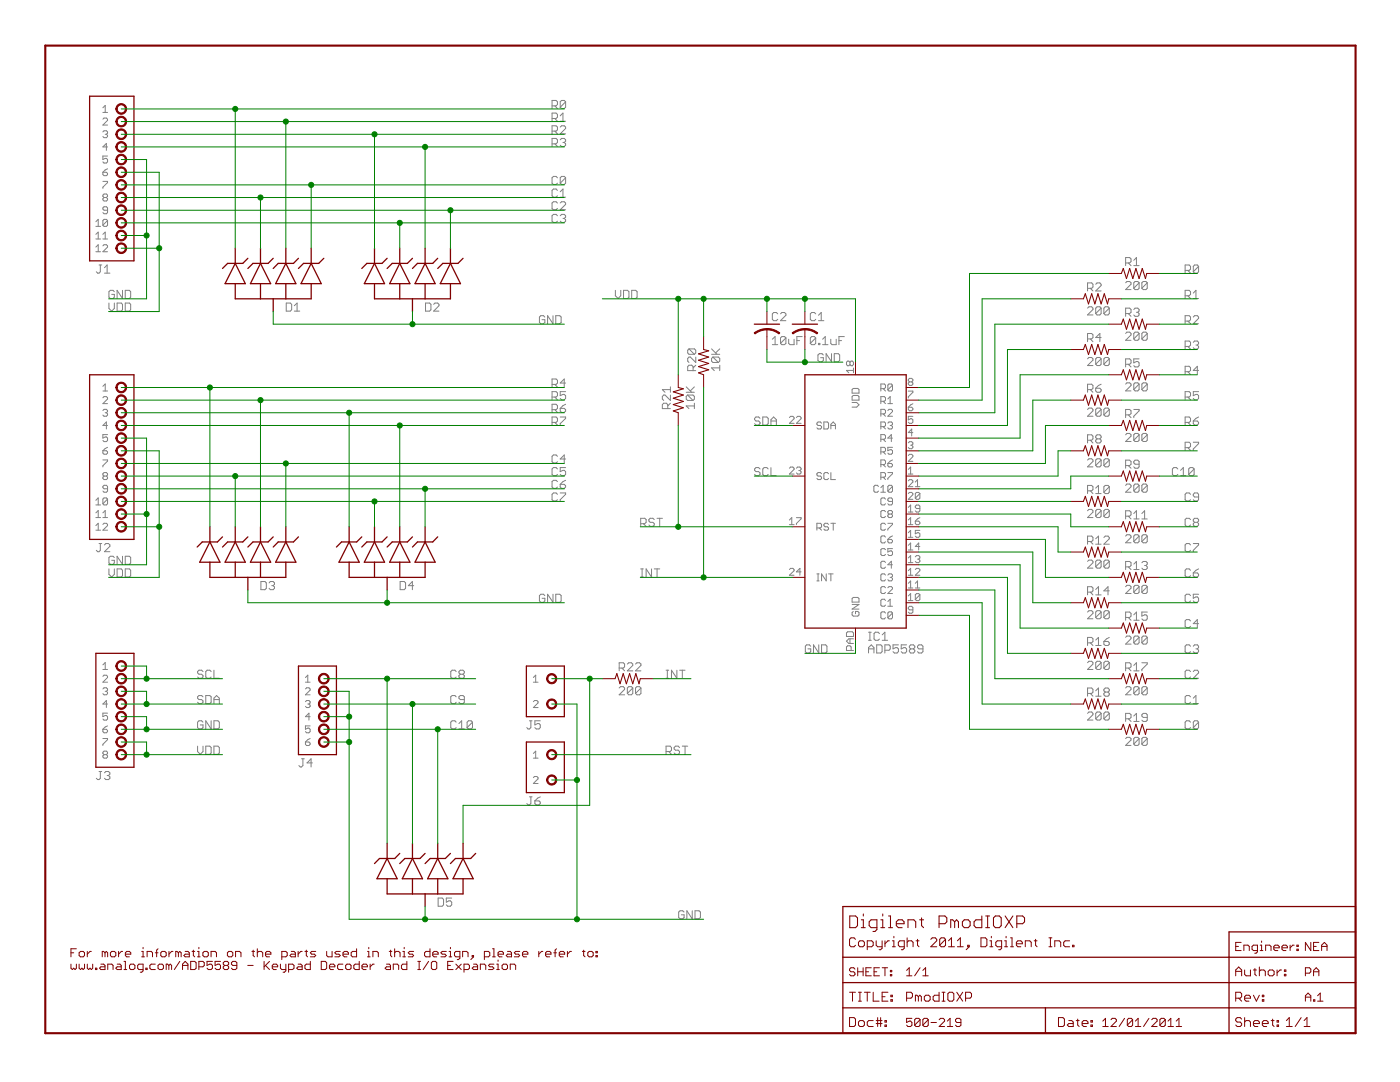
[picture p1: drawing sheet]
<svg xmlns="http://www.w3.org/2000/svg" width="279mm" height="216mm" viewBox="0 0 279 216" stroke-linecap="round" stroke-linejoin="round" font-family="sans-serif">
<g fill="#808080" stroke="#808080" stroke-width=".2">
<path d="M224.6 57.8h1.1z"/>
<path d="M224.6 57.8l1.1-1.1z"/>
<path d="M225.7 56.4v.3z"/>
<path d="M225.4 56.2l.3 .2z"/>
<path d="M224.9 56.2h.5z"/>
<path d="M224.9 56.2l-.3 .2z"/>
<path d="M226.3 56.4v1.1z"/>
<path d="M226.3 56.4l.2-.2z"/>
<path d="M226.5 56.2h.6z"/>
<path d="M227.1 56.2l.2 .2z"/>
<path d="M227.3 56.4v1.1z"/>
<path d="M227.3 57.5l-.2 .3z"/>
<path d="M226.5 57.8h.6z"/>
<path d="M226.3 57.5l.2 .3z"/>
<path d="M227.3 56.4l-1 1.1z"/>
<path d="M227.9 56.4v1.1z"/>
<path d="M227.9 56.4l.3-.2z"/>
<path d="M228.2 56.2h.5z"/>
<path d="M228.7 56.2l.3 .2z"/>
<path d="M229 56.4v1.1z"/>
<path d="M229 57.5l-.3 .3z"/>
<path d="M228.2 57.8h.5z"/>
<path d="M227.9 57.5l.3 .3z"/>
<path d="M227.9 57.5l1.1-1.1z"/>
<path d="M217 62.8h1.1z"/>
<path d="M217 62.8l1.1-1z"/>
<path d="M218.1 61.5v.3z"/>
<path d="M217.9 61.2l.2 .3z"/>
<path d="M217.3 61.2h.6z"/>
<path d="M217.3 61.2l-.3 .3z"/>
<path d="M218.7 61.5v1.1z"/>
<path d="M218.7 61.5l.2-.3z"/>
<path d="M218.9 61.2h.6z"/>
<path d="M219.5 61.2l.3 .3z"/>
<path d="M219.8 61.5v1.1z"/>
<path d="M219.8 62.6l-.3 .2z"/>
<path d="M218.9 62.8h.6z"/>
<path d="M218.7 62.6l.2 .2z"/>
<path d="M218.7 62.6l1.1-1.1z"/>
<path d="M220.3 61.5v1.1z"/>
<path d="M220.3 61.5l.3-.3z"/>
<path d="M220.6 61.2h.5z"/>
<path d="M221.1 61.2l.3 .3z"/>
<path d="M221.4 61.5v1.1z"/>
<path d="M221.4 62.6l-.3 .2z"/>
<path d="M220.6 62.8h.5z"/>
<path d="M220.3 62.6l.3 .2z"/>
<path d="M220.3 62.6l1.1-1.1z"/>
<path d="M224.6 67.9h1.1z"/>
<path d="M224.6 67.9l1.1-1.1z"/>
<path d="M225.7 66.5v.3z"/>
<path d="M225.4 66.3l.3 .2z"/>
<path d="M224.9 66.3h.5z"/>
<path d="M224.9 66.3l-.3 .2z"/>
<path d="M226.3 66.5v1.1z"/>
<path d="M226.5 66.3l-.2 .2z"/>
<path d="M226.5 66.3h.6z"/>
<path d="M227.1 66.3l.2 .2z"/>
<path d="M227.3 66.5v1.1z"/>
<path d="M227.3 67.6l-.2 .3z"/>
<path d="M226.5 67.9h.6z"/>
<path d="M226.3 67.6l.2 .3z"/>
<path d="M227.3 66.5l-1 1.1z"/>
<path d="M227.9 66.5v1.1z"/>
<path d="M227.9 66.5l.3-.2z"/>
<path d="M228.2 66.3h.5z"/>
<path d="M228.7 66.3l.3 .2z"/>
<path d="M229 66.5v1.1z"/>
<path d="M229 67.6l-.3 .3z"/>
<path d="M228.2 67.9h.5z"/>
<path d="M227.9 67.6l.3 .3z"/>
<path d="M227.9 67.6l1.1-1.1z"/>
<path d="M217 72.9h1.1z"/>
<path d="M217 72.9l1.1-1z"/>
<path d="M218.1 71.6v.3z"/>
<path d="M217.9 71.3l.2 .3z"/>
<path d="M217.3 71.3h.6z"/>
<path d="M217.3 71.3l-.3 .3z"/>
<path d="M218.7 71.6v1.1z"/>
<path d="M218.7 71.6l.2-.3z"/>
<path d="M218.9 71.3h.6z"/>
<path d="M219.5 71.3l.3 .3z"/>
<path d="M219.8 71.6v1.1z"/>
<path d="M219.8 72.7l-.3 .2z"/>
<path d="M218.9 72.9h.6z"/>
<path d="M218.7 72.7l.2 .2z"/>
<path d="M218.7 72.7l1.1-1.1z"/>
<path d="M220.3 71.6v1.1z"/>
<path d="M220.3 71.6l.3-.3z"/>
<path d="M220.6 71.3h.5z"/>
<path d="M221.1 71.3l.3 .3z"/>
<path d="M221.4 71.6v1.1z"/>
<path d="M221.4 72.7l-.3 .2z"/>
<path d="M220.6 72.9h.5z"/>
<path d="M220.3 72.7l.3 .2z"/>
<path d="M220.3 72.7l1.1-1.1z"/>
<path d="M224.6 78h1.1z"/>
<path d="M224.6 78l1.1-1.1z"/>
<path d="M225.7 76.6v.3z"/>
<path d="M225.4 76.4l.3 .2z"/>
<path d="M224.9 76.4h.5z"/>
<path d="M224.9 76.4l-.3 .2z"/>
<path d="M226.3 76.6v1.1z"/>
<path d="M226.3 76.6l.2-.2z"/>
<path d="M226.5 76.4h.6z"/>
<path d="M227.1 76.4l.2 .2z"/>
<path d="M227.3 76.6v1.1z"/>
<path d="M227.3 77.7l-.2 .3z"/>
<path d="M226.5 78h.6z"/>
<path d="M226.3 77.7l.2 .3z"/>
<path d="M227.3 76.6l-1 1.1z"/>
<path d="M227.9 76.6v1.1z"/>
<path d="M227.9 76.6l.3-.2z"/>
<path d="M228.2 76.4h.5z"/>
<path d="M228.7 76.4l.3 .2z"/>
<path d="M229 76.6v1.1z"/>
<path d="M229 77.7l-.3 .3z"/>
<path d="M228.2 78h.5z"/>
<path d="M227.9 77.7l.3 .3z"/>
<path d="M227.9 77.7l1.1-1.1z"/>
<path d="M217 83.1h1.1z"/>
<path d="M217 83.1l1.1-1.1z"/>
<path d="M218.1 81.7v.3z"/>
<path d="M217.9 81.4l.2 .3z"/>
<path d="M217.3 81.4h.6z"/>
<path d="M217.3 81.4l-.3 .3z"/>
<path d="M218.7 81.7v1.1z"/>
<path d="M218.7 81.7l.2-.3z"/>
<path d="M218.9 81.4h.6z"/>
<path d="M219.5 81.4l.3 .3z"/>
<path d="M219.8 81.7v1.1z"/>
<path d="M219.8 82.8l-.3 .3z"/>
<path d="M218.9 83.1h.6z"/>
<path d="M218.7 82.8l.2 .3z"/>
<path d="M218.7 82.8l1.1-1.1z"/>
<path d="M220.3 81.7v1.1z"/>
<path d="M220.3 81.7l.3-.3z"/>
<path d="M220.6 81.4h.5z"/>
<path d="M221.1 81.4l.3 .3z"/>
<path d="M221.4 81.7v1.1z"/>
<path d="M221.4 82.8l-.3 .3z"/>
<path d="M220.6 83.1h.5z"/>
<path d="M220.3 82.8l.3 .3z"/>
<path d="M220.3 82.8l1.1-1.1z"/>
<path d="M224.6 88.1h1.1z"/>
<path d="M224.6 88.1l1.1-1.1z"/>
<path d="M225.7 86.8v.2z"/>
<path d="M225.4 86.5l.3 .3z"/>
<path d="M224.9 86.5h.5z"/>
<path d="M224.9 86.5l-.3 .3z"/>
<path d="M226.3 86.8v1z"/>
<path d="M226.5 86.5l-.2 .3z"/>
<path d="M226.5 86.5h.6z"/>
<path d="M227.1 86.5l.2 .3z"/>
<path d="M227.3 86.8v1z"/>
<path d="M227.3 87.8l-.2 .3z"/>
<path d="M226.5 88.1h.6z"/>
<path d="M226.3 87.8l.2 .3z"/>
<path d="M227.3 86.8l-1 1z"/>
<path d="M227.9 86.8v1z"/>
<path d="M227.9 86.8l.3-.3z"/>
<path d="M228.2 86.5h.5z"/>
<path d="M228.7 86.5l.3 .3z"/>
<path d="M229 86.8v1z"/>
<path d="M229 87.8l-.3 .3z"/>
<path d="M228.2 88.1h.5z"/>
<path d="M227.9 87.8l.3 .3z"/>
<path d="M227.9 87.8l1.1-1z"/>
<path d="M217 93.2h1.1z"/>
<path d="M217 93.2l1.1-1.1z"/>
<path d="M218.1 91.8v.3z"/>
<path d="M217.9 91.5l.2 .3z"/>
<path d="M217.3 91.5h.6z"/>
<path d="M217 91.8l.3-.3z"/>
<path d="M218.7 91.8v1.1z"/>
<path d="M218.7 91.8l.2-.3z"/>
<path d="M218.9 91.5h.6z"/>
<path d="M219.5 91.5l.3 .3z"/>
<path d="M219.8 91.8v1.1z"/>
<path d="M219.8 92.9l-.3 .3z"/>
<path d="M218.9 93.2h.6z"/>
<path d="M218.7 92.9l.2 .3z"/>
<path d="M218.7 92.9l1.1-1.1z"/>
<path d="M220.3 91.8v1.1z"/>
<path d="M220.3 91.8l.3-.3z"/>
<path d="M220.6 91.5h.5z"/>
<path d="M221.1 91.5l.3 .3z"/>
<path d="M221.4 91.8v1.1z"/>
<path d="M221.4 92.9l-.3 .3z"/>
<path d="M220.6 93.2h.5z"/>
<path d="M220.3 92.9l.3 .3z"/>
<path d="M220.3 92.9l1.1-1.1z"/>
<path d="M224.6 98.2h1.1z"/>
<path d="M224.6 98.2l1.1-1.1z"/>
<path d="M225.7 96.9v.2z"/>
<path d="M225.4 96.6l.3 .3z"/>
<path d="M224.9 96.6h.5z"/>
<path d="M224.9 96.6l-.3 .3z"/>
<path d="M226.3 96.9v1z"/>
<path d="M226.5 96.6l-.2 .3z"/>
<path d="M226.5 96.6h.6z"/>
<path d="M227.1 96.6l.2 .3z"/>
<path d="M227.3 96.9v1z"/>
<path d="M227.3 97.9l-.2 .3z"/>
<path d="M226.5 98.2h.6z"/>
<path d="M226.3 97.9l.2 .3z"/>
<path d="M227.3 96.9l-1 1z"/>
<path d="M227.9 96.9v1z"/>
<path d="M227.9 96.9l.3-.3z"/>
<path d="M228.2 96.6h.5z"/>
<path d="M228.7 96.6l.3 .3z"/>
<path d="M229 96.9v1z"/>
<path d="M229 97.9l-.3 .3z"/>
<path d="M228.2 98.2h.5z"/>
<path d="M227.9 97.9l.3 .3z"/>
<path d="M227.9 97.9l1.1-1z"/>
<path d="M217 103.3h1.1z"/>
<path d="M217 103.3l1.1-1.1z"/>
<path d="M218.1 101.9v.3z"/>
<path d="M217.9 101.6l.2 .3z"/>
<path d="M217.3 101.6h.6z"/>
<path d="M217.3 101.6l-.3 .3z"/>
<path d="M218.7 101.9v1.1z"/>
<path d="M218.7 101.9l.2-.3z"/>
<path d="M218.9 101.6h.6z"/>
<path d="M219.5 101.6l.3 .3z"/>
<path d="M219.8 101.9v1.1z"/>
<path d="M219.8 103l-.3 .3z"/>
<path d="M218.9 103.3h.6z"/>
<path d="M218.7 103l.2 .3z"/>
<path d="M218.7 103l1.1-1.1z"/>
<path d="M220.3 101.9v1.1z"/>
<path d="M220.3 101.9l.3-.3z"/>
<path d="M220.6 101.6h.5z"/>
<path d="M221.1 101.6l.3 .3z"/>
<path d="M221.4 101.9v1.1z"/>
<path d="M221.4 103l-.3 .3z"/>
<path d="M220.6 103.3h.5z"/>
<path d="M220.3 103l.3 .3z"/>
<path d="M220.3 103l1.1-1.1z"/>
<path d="M224.6 108.3h1.1z"/>
<path d="M224.6 108.3l1.1-1.1z"/>
<path d="M225.7 107v.2z"/>
<path d="M225.4 106.7l.3 .3z"/>
<path d="M224.9 106.7h.5z"/>
<path d="M224.9 106.7l-.3 .3z"/>
<path d="M226.3 107v1.1z"/>
<path d="M226.5 106.7l-.2 .3z"/>
<path d="M226.5 106.7h.6z"/>
<path d="M227.1 106.7l.2 .3z"/>
<path d="M227.3 107v1.1z"/>
<path d="M227.3 108.1l-.2 .2z"/>
<path d="M226.5 108.3h.6z"/>
<path d="M226.3 108.1l.2 .2z"/>
<path d="M227.3 107l-1 1.1z"/>
<path d="M227.9 107v1.1z"/>
<path d="M227.9 107l.3-.3z"/>
<path d="M228.2 106.7h.5z"/>
<path d="M228.7 106.7l.3 .3z"/>
<path d="M229 107v1.1z"/>
<path d="M229 108.1l-.3 .2z"/>
<path d="M228.2 108.3h.5z"/>
<path d="M227.9 108.1l.3 .2z"/>
<path d="M227.9 108.1l1.1-1.1z"/>
<path d="M217 113.4h1.1z"/>
<path d="M217 113.4l1.1-1.1z"/>
<path d="M218.1 112v.3z"/>
<path d="M217.9 111.8l.2 .2z"/>
<path d="M217.3 111.8h.6z"/>
<path d="M217 112l.3-.2z"/>
<path d="M218.7 112v1.1z"/>
<path d="M218.7 112l.2-.2z"/>
<path d="M218.9 111.8h.6z"/>
<path d="M219.5 111.8l.3 .2z"/>
<path d="M219.8 112v1.1z"/>
<path d="M219.8 113.1l-.3 .3z"/>
<path d="M218.9 113.4h.6z"/>
<path d="M218.7 113.1l.2 .3z"/>
<path d="M218.7 113.1l1.1-1.1z"/>
<path d="M220.3 112v1.1z"/>
<path d="M220.3 112l.3-.2z"/>
<path d="M220.6 111.8h.5z"/>
<path d="M221.1 111.8l.3 .2z"/>
<path d="M221.4 112v1.1z"/>
<path d="M221.4 113.1l-.3 .3z"/>
<path d="M220.6 113.4h.5z"/>
<path d="M220.3 113.1l.3 .3z"/>
<path d="M220.3 113.1l1.1-1.1z"/>
<path d="M224.6 118.4h1.1z"/>
<path d="M224.6 118.4l1.1-1.1z"/>
<path d="M225.7 117.1v.2z"/>
<path d="M225.4 116.8l.3 .3z"/>
<path d="M224.9 116.8h.5z"/>
<path d="M224.9 116.8l-.3 .3z"/>
<path d="M226.3 117.1v1.1z"/>
<path d="M226.5 116.8l-.2 .3z"/>
<path d="M226.5 116.8h.6z"/>
<path d="M227.1 116.8l.2 .3z"/>
<path d="M227.3 117.1v1.1z"/>
<path d="M227.3 118.2l-.2 .2z"/>
<path d="M226.5 118.4h.6z"/>
<path d="M226.3 118.2l.2 .2z"/>
<path d="M227.3 117.1l-1 1.1z"/>
<path d="M227.9 117.1v1.1z"/>
<path d="M227.9 117.1l.3-.3z"/>
<path d="M228.2 116.8h.5z"/>
<path d="M228.7 116.8l.3 .3z"/>
<path d="M229 117.1v1.1z"/>
<path d="M229 118.2l-.3 .2z"/>
<path d="M228.2 118.4h.5z"/>
<path d="M227.9 118.2l.3 .2z"/>
<path d="M227.9 118.2l1.1-1.1z"/>
<path d="M217 123.5h1.1z"/>
<path d="M217 123.5l1.1-1.1z"/>
<path d="M218.1 122.1v.3z"/>
<path d="M217.9 121.9l.2 .2z"/>
<path d="M217.3 121.9h.6z"/>
<path d="M217.3 121.9l-.3 .2z"/>
<path d="M218.7 122.1v1.1z"/>
<path d="M218.7 122.1l.2-.2z"/>
<path d="M218.9 121.9h.6z"/>
<path d="M219.5 121.9l.3 .2z"/>
<path d="M219.8 122.1v1.1z"/>
<path d="M219.8 123.2l-.3 .3z"/>
<path d="M218.9 123.5h.6z"/>
<path d="M218.7 123.2l.2 .3z"/>
<path d="M218.7 123.2l1.1-1.1z"/>
<path d="M220.3 122.1v1.1z"/>
<path d="M220.3 122.1l.3-.2z"/>
<path d="M220.6 121.9h.5z"/>
<path d="M221.1 121.9l.3 .2z"/>
<path d="M221.4 122.1v1.1z"/>
<path d="M221.4 123.2l-.3 .3z"/>
<path d="M220.6 123.5h.5z"/>
<path d="M220.3 123.2l.3 .3z"/>
<path d="M220.3 123.2l1.1-1.1z"/>
<path d="M224.6 128.5h1.1z"/>
<path d="M224.6 128.5l1.1-1.1z"/>
<path d="M225.7 127.2v.2z"/>
<path d="M225.4 126.9l.3 .3z"/>
<path d="M224.9 126.9h.5z"/>
<path d="M224.9 126.9l-.3 .3z"/>
<path d="M226.3 127.2v1z"/>
<path d="M226.3 127.2l.2-.3z"/>
<path d="M226.5 126.9h.6z"/>
<path d="M227.1 126.9l.2 .3z"/>
<path d="M227.3 127.2v1z"/>
<path d="M227.3 128.2l-.2 .3z"/>
<path d="M226.5 128.5h.6z"/>
<path d="M226.3 128.2l.2 .3z"/>
<path d="M227.3 127.2l-1 1z"/>
<path d="M227.9 127.2v1z"/>
<path d="M227.9 127.2l.3-.3z"/>
<path d="M228.2 126.9h.5z"/>
<path d="M228.7 126.9l.3 .3z"/>
<path d="M229 127.2v1z"/>
<path d="M229 128.2l-.3 .3z"/>
<path d="M228.2 128.5h.5z"/>
<path d="M227.9 128.2l.3 .3z"/>
<path d="M227.9 128.2l1.1-1z"/>
<path d="M217 133.6h1.1z"/>
<path d="M217 133.6l1.1-1.1z"/>
<path d="M218.1 132.2v.3z"/>
<path d="M217.9 132l.2 .2z"/>
<path d="M217.3 132h.6z"/>
<path d="M217.3 132l-.3 .2z"/>
<path d="M218.7 132.2v1.1z"/>
<path d="M218.7 132.2l.2-.2z"/>
<path d="M218.9 132h.6z"/>
<path d="M219.5 132l.3 .2z"/>
<path d="M219.8 132.2v1.1z"/>
<path d="M219.8 133.3l-.3 .3z"/>
<path d="M218.9 133.6h.6z"/>
<path d="M218.7 133.3l.2 .3z"/>
<path d="M218.7 133.3l1.1-1.1z"/>
<path d="M220.3 132.2v1.1z"/>
<path d="M220.3 132.2l.3-.2z"/>
<path d="M220.6 132h.5z"/>
<path d="M221.1 132l.3 .2z"/>
<path d="M221.4 132.2v1.1z"/>
<path d="M221.4 133.3l-.3 .3z"/>
<path d="M220.6 133.6h.5z"/>
<path d="M220.3 133.3l.3 .3z"/>
<path d="M220.3 133.3l1.1-1.1z"/>
<path d="M224.6 138.6h1.1z"/>
<path d="M224.6 138.6l1.1-1z"/>
<path d="M225.7 137.3v.3z"/>
<path d="M225.4 137l.3 .3z"/>
<path d="M224.9 137h.5z"/>
<path d="M224.9 137l-.3 .3z"/>
<path d="M226.3 137.3v1.1z"/>
<path d="M226.5 137l-.2 .3z"/>
<path d="M226.5 137h.6z"/>
<path d="M227.1 137l.2 .3z"/>
<path d="M227.3 137.3v1.1z"/>
<path d="M227.3 138.4l-.2 .2z"/>
<path d="M226.5 138.6h.6z"/>
<path d="M226.3 138.4l.2 .2z"/>
<path d="M227.3 137.3l-1 1.1z"/>
<path d="M227.9 137.3v1.1z"/>
<path d="M227.9 137.3l.3-.3z"/>
<path d="M228.2 137h.5z"/>
<path d="M228.7 137l.3 .3z"/>
<path d="M229 137.3v1.1z"/>
<path d="M229 138.4l-.3 .2z"/>
<path d="M228.2 138.6h.5z"/>
<path d="M227.9 138.4l.3 .2z"/>
<path d="M227.9 138.4l1.1-1.1z"/>
<path d="M217 143.7h1.1z"/>
<path d="M217 143.7l1.1-1.1z"/>
<path d="M218.1 142.3v.3z"/>
<path d="M217.9 142.1l.2 .2z"/>
<path d="M217.3 142.1h.6z"/>
<path d="M217 142.3l.3-.2z"/>
<path d="M218.7 142.3v1.1z"/>
<path d="M218.7 142.3l.2-.2z"/>
<path d="M218.9 142.1h.6z"/>
<path d="M219.5 142.1l.3 .2z"/>
<path d="M219.8 142.3v1.1z"/>
<path d="M219.8 143.4l-.3 .3z"/>
<path d="M218.9 143.7h.6z"/>
<path d="M218.7 143.4l.2 .3z"/>
<path d="M218.7 143.4l1.1-1.1z"/>
<path d="M220.3 142.3v1.1z"/>
<path d="M220.3 142.3l.3-.2z"/>
<path d="M220.6 142.1h.5z"/>
<path d="M221.1 142.1l.3 .2z"/>
<path d="M221.4 142.3v1.1z"/>
<path d="M221.4 143.4l-.3 .3z"/>
<path d="M220.6 143.7h.5z"/>
<path d="M220.3 143.4l.3 .3z"/>
<path d="M220.3 143.4l1.1-1.1z"/>
<path d="M224.6 148.7h1.1z"/>
<path d="M224.6 148.7l1.1-1z"/>
<path d="M225.7 147.4v.3z"/>
<path d="M225.4 147.1l.3 .3z"/>
<path d="M224.9 147.1h.5z"/>
<path d="M224.9 147.1l-.3 .3z"/>
<path d="M226.3 147.4v1.1z"/>
<path d="M226.3 147.4l.2-.3z"/>
<path d="M226.5 147.1h.6z"/>
<path d="M227.1 147.1l.2 .3z"/>
<path d="M227.3 147.4v1.1z"/>
<path d="M227.3 148.5l-.2 .2z"/>
<path d="M226.5 148.7h.6z"/>
<path d="M226.3 148.5l.2 .2z"/>
<path d="M227.3 147.4l-1 1.1z"/>
<path d="M227.9 147.4v1.1z"/>
<path d="M227.9 147.4l.3-.3z"/>
<path d="M228.2 147.1h.5z"/>
<path d="M228.7 147.1l.3 .3z"/>
<path d="M229 147.4v1.1z"/>
<path d="M229 148.5l-.3 .2z"/>
<path d="M228.2 148.7h.5z"/>
<path d="M227.9 148.5l.3 .2z"/>
<path d="M227.9 148.5l1.1-1.1z"/>
<path d="M161.7 67.4v1.1z"/>
<path d="M161.7 67.4l.3-.2z"/>
<path d="M162 67.2h.5z"/>
<path d="M162.5 67.2l.3 .2z"/>
<path d="M162.8 67.4v1.1z"/>
<path d="M162.8 68.5l-.3 .3z"/>
<path d="M162 68.8h.5z"/>
<path d="M161.7 68.5l.3 .3z"/>
<path d="M161.7 68.5l1.1-1.1z"/>
<path d="M163.3 68.5v.3z"/>
<path d="M163.3 68.5h.3z"/>
<path d="M163.6 68.5v.3z"/>
<path d="M163.3 68.8h.3z"/>
<path d="M164.2 67.7l.5-.5z"/>
<path d="M164.7 67.2v1.6z"/>
<path d="M164.2 68.8h1z"/>
<path d="M165.8 67.7v.8z"/>
<path d="M165.8 68.5l.3 .3z"/>
<path d="M166.1 68.8h.8z"/>
<path d="M166.9 67.7v1.1z"/>
<path d="M167.4 67.2v1.6z"/>
<path d="M167.4 67.2h1.1z"/>
<path d="M167.4 68h.6z"/>
<path d="M154.1 67.7l.6-.5z"/>
<path d="M154.7 67.2v1.6z"/>
<path d="M154.1 68.8h1.1z"/>
<path d="M155.8 67.4v1.1z"/>
<path d="M155.8 67.4l.2-.2z"/>
<path d="M156 67.2h.6z"/>
<path d="M156.6 67.2l.2 .2z"/>
<path d="M156.8 67.4v1.1z"/>
<path d="M156.6 68.8l.2-.3z"/>
<path d="M156 68.8h.6z"/>
<path d="M155.8 68.5l.2 .3z"/>
<path d="M155.8 68.5l1-1.1z"/>
<path d="M157.4 67.7v.8z"/>
<path d="M157.4 68.5l.3 .3z"/>
<path d="M157.7 68.8h.8z"/>
<path d="M158.5 67.7v1.1z"/>
<path d="M159 67.2v1.6z"/>
<path d="M159 67.2h1.1z"/>
<path d="M159 68h.6z"/>
<path d="M142 73.4l.6 .6z"/>
<path d="M142 73.4h1.6z"/>
<path d="M143.6 72.9v1.1z"/>
<path d="M142.3 72.3h1.1z"/>
<path d="M142 72.1l.3 .2z"/>
<path d="M142 71.5v.6z"/>
<path d="M142 71.5l.3-.3z"/>
<path d="M142.3 71.2h1.1z"/>
<path d="M143.4 71.2l.2 .3z"/>
<path d="M143.6 71.5v.6z"/>
<path d="M143.4 72.3l.2-.2z"/>
<path d="M142.3 71.2l1.1 1.1z"/>
<path d="M142 70.7h1.6z"/>
<path d="M142 69.6l1.1 1.1z"/>
<path d="M142.8 70.4l.8-.8z"/>
<path d="M136.9 81l.6 .5z"/>
<path d="M136.9 81h1.7z"/>
<path d="M138.6 80.5v1z"/>
<path d="M137.2 79.9h1.1z"/>
<path d="M136.9 79.6l.3 .3z"/>
<path d="M136.9 79.1v.5z"/>
<path d="M136.9 79.1l.3-.3z"/>
<path d="M137.2 78.8h1.1z"/>
<path d="M138.3 78.8l.3 .3z"/>
<path d="M138.6 79.1v.5z"/>
<path d="M138.6 79.6l-.3 .3z"/>
<path d="M137.2 78.8l1.1 1.1z"/>
<path d="M136.9 78.3h1.7z"/>
<path d="M136.9 77.2l1.1 1.1z"/>
<path d="M137.8 78l.8-.8z"/>
<path d="M123.6 138.6h1.1z"/>
<path d="M123.6 138.6l1.1-1z"/>
<path d="M124.7 137.3v.3z"/>
<path d="M124.4 137l.3 .3z"/>
<path d="M123.8 137h.6z"/>
<path d="M123.8 137l-.2 .3z"/>
<path d="M125.2 137.3v1.1z"/>
<path d="M125.2 137.3l.3-.3z"/>
<path d="M125.5 137h.5z"/>
<path d="M126 137l.3 .3z"/>
<path d="M126.3 137.3v1.1z"/>
<path d="M126.3 138.4l-.3 .2z"/>
<path d="M125.5 138.6h.5z"/>
<path d="M125.2 138.4l.3 .2z"/>
<path d="M125.2 138.4l1.1-1.1z"/>
<path d="M126.8 137.3v1.1z"/>
<path d="M126.8 137.3l.3-.3z"/>
<path d="M127.1 137h.5z"/>
<path d="M127.6 137l.3 .3z"/>
<path d="M127.9 137.3v1.1z"/>
<path d="M127.9 138.4l-.3 .2z"/>
<path d="M127.1 138.6h.5z"/>
<path d="M126.8 138.4l.3 .2z"/>
<path d="M126.8 138.4l1.1-1.1z"/>
<path d="M173.3 129.2v1.1z"/>
<path d="M173.9 128.7l-.6 .5z"/>
<path d="M173.9 128.7l.5 .5z"/>
<path d="M174.4 129.2v1.1z"/>
<path d="M173.3 129.5h1.1z"/>
<path d="M175 128.7v1.6z"/>
<path d="M175 130.3h.8z"/>
<path d="M176 130l-.2 .3z"/>
<path d="M176 128.9v1.1z"/>
<path d="M175.8 128.7l.2 .2z"/>
<path d="M175 128.7h.8z"/>
<path d="M176.6 128.7v1.6z"/>
<path d="M176.6 128.7h.8z"/>
<path d="M177.4 128.7l.3 .2z"/>
<path d="M177.7 128.9v.6z"/>
<path d="M177.7 129.5l-.3 .3z"/>
<path d="M176.6 129.8h.8z"/>
<path d="M178.2 128.7h1.1z"/>
<path d="M178.2 128.7v.8z"/>
<path d="M178.2 129.5l.6-.3z"/>
<path d="M178.8 129.2h.2z"/>
<path d="M179 129.2l.3 .3z"/>
<path d="M179.3 129.5v.5z"/>
<path d="M179.3 130l-.3 .3z"/>
<path d="M178.5 130.3h.5z"/>
<path d="M178.2 130l.3 .3z"/>
<path d="M179.9 128.7h1z"/>
<path d="M179.9 128.7v.8z"/>
<path d="M179.9 129.5l.5-.3z"/>
<path d="M180.4 129.2h.3z"/>
<path d="M180.7 129.2l.2 .3z"/>
<path d="M180.9 129.5v.5z"/>
<path d="M180.9 130l-.2 .3z"/>
<path d="M180.1 130.3h.6z"/>
<path d="M179.9 130l.2 .3z"/>
<path d="M181.5 128.9l.3-.2z"/>
<path d="M181.8 128.7h.5z"/>
<path d="M182.3 128.7l.3 .2z"/>
<path d="M182.6 128.9v.3z"/>
<path d="M182.3 129.5l.3-.3z"/>
<path d="M182.3 129.5l.3 .3z"/>
<path d="M182.6 129.8v.2z"/>
<path d="M182.6 130l-.3 .3z"/>
<path d="M181.8 130.3h.5z"/>
<path d="M181.5 130l.3 .3z"/>
<path d="M181.5 129.8v.2z"/>
<path d="M181.5 129.8l.3-.3z"/>
<path d="M181.5 129.2l.3 .3z"/>
<path d="M181.5 128.9v.3z"/>
<path d="M181.8 129.5h.5z"/>
<path d="M183.1 130l.3 .3z"/>
<path d="M183.4 130.3h.5z"/>
<path d="M183.9 130.3l.3-.3z"/>
<path d="M184.2 128.9v1.1z"/>
<path d="M183.9 128.7l.3 .2z"/>
<path d="M183.4 128.7h.5z"/>
<path d="M183.4 128.7l-.3 .2z"/>
<path d="M183.1 128.9v.3z"/>
<path d="M183.1 129.2l.3 .3z"/>
<path d="M183.4 129.5h.8z"/>
<path d="M175.8 76.6v1.4z"/>
<path d="M175.8 76.6h.7z"/>
<path d="M176.5 76.6l.2 .3z"/>
<path d="M176.7 76.9v.4z"/>
<path d="M176.7 77.3l-.2 .3z"/>
<path d="M175.8 77.6h.7z"/>
<path d="M176.3 77.6l.4 .4z"/>
<path d="M177.2 76.9v.9z"/>
<path d="M177.2 76.9l.2-.3z"/>
<path d="M177.4 76.6h.5z"/>
<path d="M177.9 76.6l.2 .3z"/>
<path d="M178.1 76.9v.9z"/>
<path d="M178.1 77.8l-.2 .2z"/>
<path d="M177.4 78h.5z"/>
<path d="M177.2 77.8l.2 .2z"/>
<path d="M177.2 77.8l.9-.9z"/>
<path d="M181.5 75.5l-.2 .2z"/>
<path d="M181.5 75.5h.4z"/>
<path d="M181.9 75.5l.3 .2z"/>
<path d="M182.2 75.7v.3z"/>
<path d="M182.2 76l-.3 .2z"/>
<path d="M181.9 76.2l.3 .2z"/>
<path d="M182.2 76.4v.3z"/>
<path d="M182.2 76.7l-.3 .2z"/>
<path d="M181.5 76.9h.4z"/>
<path d="M181.3 76.7l.2 .2z"/>
<path d="M181.3 76.4v.3z"/>
<path d="M181.5 76.2l-.2 .2z"/>
<path d="M181.3 76l.2 .2z"/>
<path d="M181.3 75.7v.3z"/>
<path d="M181.5 76.2h.4z"/>
<path d="M175.8 79.1v1.4z"/>
<path d="M175.8 79.1h.7z"/>
<path d="M176.5 79.1l.2 .3z"/>
<path d="M176.7 79.4v.4z"/>
<path d="M176.7 79.8l-.2 .3z"/>
<path d="M175.8 80.1h.7z"/>
<path d="M176.3 80.1l.4 .4z"/>
<path d="M177.2 79.6l.5-.5z"/>
<path d="M177.7 79.1v1.4z"/>
<path d="M177.2 80.5h.9z"/>
<path d="M181.3 78h.9z"/>
<path d="M182.2 78v.3z"/>
<path d="M182.2 78.3l-.9 .9z"/>
<path d="M181.3 79.2v.2z"/>
<path d="M175.8 81.7v1.4z"/>
<path d="M175.8 81.7h.7z"/>
<path d="M176.5 81.7l.2 .2z"/>
<path d="M176.7 81.9v.5z"/>
<path d="M176.7 82.4l-.2 .2z"/>
<path d="M175.8 82.6h.7z"/>
<path d="M176.3 82.6l.4 .5z"/>
<path d="M177.2 83.1h.9z"/>
<path d="M177.2 83.1l.9-1z"/>
<path d="M178.1 81.9v.2z"/>
<path d="M177.9 81.7l.2 .2z"/>
<path d="M177.4 81.7h.5z"/>
<path d="M177.4 81.7l-.2 .2z"/>
<path d="M181.7 80.8l.5-.2z"/>
<path d="M181.7 80.8l-.4 .5z"/>
<path d="M181.3 81.3v.4z"/>
<path d="M181.3 81.7l.2 .3z"/>
<path d="M181.5 82h.4z"/>
<path d="M181.9 82l.3-.3z"/>
<path d="M182.2 81.5v.2z"/>
<path d="M181.9 81.3l.3 .2z"/>
<path d="M181.3 81.3h.6z"/>
<path d="M175.8 84.2v1.4z"/>
<path d="M175.8 84.2h.7z"/>
<path d="M176.5 84.2l.2 .2z"/>
<path d="M176.7 84.4v.5z"/>
<path d="M176.7 84.9l-.2 .2z"/>
<path d="M175.8 85.1h.7z"/>
<path d="M176.3 85.1l.4 .5z"/>
<path d="M177.2 84.4l.2-.2z"/>
<path d="M177.4 84.2h.5z"/>
<path d="M177.9 84.2l.2 .2z"/>
<path d="M178.1 84.4v.3z"/>
<path d="M178.1 84.7l-.2 .2z"/>
<path d="M177.7 84.9h.2z"/>
<path d="M177.9 84.9l.2 .2z"/>
<path d="M178.1 85.1v.3z"/>
<path d="M178.1 85.4l-.2 .2z"/>
<path d="M177.4 85.6h.5z"/>
<path d="M177.2 85.4l.2 .2z"/>
<path d="M181.3 83.1h.9z"/>
<path d="M181.3 83.1v.7z"/>
<path d="M181.3 83.8l.4-.3z"/>
<path d="M181.7 83.5h.2z"/>
<path d="M181.9 83.5l.3 .3z"/>
<path d="M182.2 83.8v.4z"/>
<path d="M182.2 84.2l-.3 .3z"/>
<path d="M181.5 84.5h.4z"/>
<path d="M181.3 84.2l.2 .3z"/>
<path d="M175.8 86.7v1.4z"/>
<path d="M175.8 86.7h.7z"/>
<path d="M176.5 86.7l.2 .3z"/>
<path d="M176.7 87v.4z"/>
<path d="M176.5 87.7l.2-.3z"/>
<path d="M175.8 87.7h.7z"/>
<path d="M176.3 87.7l.4 .4z"/>
<path d="M177.9 86.7v1.4z"/>
<path d="M177.9 86.7l-.7 .7z"/>
<path d="M177.2 87.4h.9z"/>
<path d="M181.9 85.6v1.4z"/>
<path d="M181.9 85.6l-.6 .7z"/>
<path d="M181.3 86.3h.9z"/>
<path d="M175.8 89.3v1.3z"/>
<path d="M175.8 89.3h.7z"/>
<path d="M176.5 89.3l.2 .2z"/>
<path d="M176.7 89.5v.4z"/>
<path d="M176.7 89.9l-.2 .3z"/>
<path d="M175.8 90.2h.7z"/>
<path d="M176.3 90.2l.4 .4z"/>
<path d="M177.2 89.3h.9z"/>
<path d="M177.2 89.3v.6z"/>
<path d="M177.2 89.9l.5-.2z"/>
<path d="M177.7 89.7h.2z"/>
<path d="M177.9 89.7l.2 .2z"/>
<path d="M178.1 89.9v.5z"/>
<path d="M178.1 90.4l-.2 .2z"/>
<path d="M177.4 90.6h.5z"/>
<path d="M177.2 90.4l.2 .2z"/>
<path d="M181.3 88.4l.2-.3z"/>
<path d="M181.5 88.1h.4z"/>
<path d="M181.9 88.1l.3 .3z"/>
<path d="M182.2 88.4v.2z"/>
<path d="M182.2 88.6l-.3 .2z"/>
<path d="M181.7 88.8h.2z"/>
<path d="M181.9 88.8l.3 .3z"/>
<path d="M182.2 89.1v.2z"/>
<path d="M182.2 89.3l-.3 .2z"/>
<path d="M181.5 89.5h.4z"/>
<path d="M181.3 89.3l.2 .2z"/>
<path d="M175.8 91.8v1.4z"/>
<path d="M175.8 91.8h.7z"/>
<path d="M176.5 91.8l.2 .2z"/>
<path d="M176.7 92v.5z"/>
<path d="M176.7 92.5l-.2 .2z"/>
<path d="M175.8 92.7h.7z"/>
<path d="M176.3 92.7l.4 .5z"/>
<path d="M177.7 92l.4-.2z"/>
<path d="M177.7 92l-.5 .5z"/>
<path d="M177.2 92.5v.4z"/>
<path d="M177.2 92.9l.2 .3z"/>
<path d="M177.4 93.2h.5z"/>
<path d="M177.9 93.2l.2-.3z"/>
<path d="M178.1 92.7v.2z"/>
<path d="M177.9 92.5l.2 .2z"/>
<path d="M177.2 92.5h.7z"/>
<path d="M181.3 92.1h.9z"/>
<path d="M182.2 91.1l-.9 1z"/>
<path d="M182.2 90.9v.2z"/>
<path d="M181.9 90.7l.3 .2z"/>
<path d="M181.5 90.7h.4z"/>
<path d="M181.5 90.7l-.2 .2z"/>
<path d="M175.8 94.3v1.4z"/>
<path d="M175.8 94.3h.7z"/>
<path d="M176.5 94.3l.2 .2z"/>
<path d="M176.7 94.5v.5z"/>
<path d="M176.5 95.2l.2-.2z"/>
<path d="M175.8 95.2h.7z"/>
<path d="M176.3 95.2l.4 .5z"/>
<path d="M177.2 94.3h.9z"/>
<path d="M178.1 94.3v.2z"/>
<path d="M178.1 94.5l-.9 1z"/>
<path d="M177.2 95.5v.2z"/>
<path d="M181.3 93.7l.4-.5z"/>
<path d="M181.7 93.2v1.4z"/>
<path d="M181.3 94.6h.9z"/>
<path d="M175.1 96.8l.2 .3z"/>
<path d="M174.6 96.8h.5z"/>
<path d="M174.6 96.8l-.2 .3z"/>
<path d="M174.4 97.1v.9z"/>
<path d="M174.4 98l.2 .2z"/>
<path d="M174.6 98.2h.5z"/>
<path d="M175.3 98l-.2 .2z"/>
<path d="M175.8 97.3l.5-.5z"/>
<path d="M176.3 96.8v1.4z"/>
<path d="M175.8 98.2h.9z"/>
<path d="M177.2 97.1v.9z"/>
<path d="M177.4 96.8l-.2 .3z"/>
<path d="M177.4 96.8h.5z"/>
<path d="M177.9 96.8l.2 .3z"/>
<path d="M178.1 97.1v.9z"/>
<path d="M177.9 98.2l.2-.2z"/>
<path d="M177.4 98.2h.5z"/>
<path d="M177.2 98l.2 .2z"/>
<path d="M177.2 98l.9-.9z"/>
<path d="M181.3 97.1h.9z"/>
<path d="M182.2 96.2l-.9 .9z"/>
<path d="M182.2 95.9v.3z"/>
<path d="M181.9 95.7l.3 .2z"/>
<path d="M181.5 95.7h.4z"/>
<path d="M181.5 95.7l-.2 .2z"/>
<path d="M183.1 95.7l-.4 .5z"/>
<path d="M183.1 95.7v1.4z"/>
<path d="M182.7 97.1h.9z"/>
<path d="M176.5 99.4l.2 .2z"/>
<path d="M176 99.4h.5z"/>
<path d="M176 99.4l-.2 .2z"/>
<path d="M175.8 99.6v.9z"/>
<path d="M175.8 100.5l.2 .3z"/>
<path d="M176 100.8h.5z"/>
<path d="M176.5 100.8l.2-.3z"/>
<path d="M177.2 100.5l.2 .3z"/>
<path d="M177.4 100.8h.5z"/>
<path d="M177.9 100.8l.2-.3z"/>
<path d="M178.1 99.6v.9z"/>
<path d="M177.9 99.4l.2 .2z"/>
<path d="M177.4 99.4h.5z"/>
<path d="M177.4 99.4l-.2 .2z"/>
<path d="M177.2 99.6v.2z"/>
<path d="M177.2 99.8l.2 .3z"/>
<path d="M177.4 100.1h.7z"/>
<path d="M181.3 99.6h.9z"/>
<path d="M182.2 98.7l-.9 .9z"/>
<path d="M182.2 98.5v.2z"/>
<path d="M181.9 98.3l.3 .2z"/>
<path d="M181.5 98.3h.4z"/>
<path d="M181.5 98.3l-.2 .2z"/>
<path d="M182.7 98.5v.9z"/>
<path d="M182.7 98.5l.2-.2z"/>
<path d="M182.9 98.3h.4z"/>
<path d="M183.3 98.3l.3 .2z"/>
<path d="M183.6 98.5v.9z"/>
<path d="M183.6 99.4l-.3 .2z"/>
<path d="M182.9 99.6h.4z"/>
<path d="M182.7 99.4l.2 .2z"/>
<path d="M182.7 99.4l.9-.9z"/>
<path d="M176.5 101.9l.2 .2z"/>
<path d="M176 101.9h.5z"/>
<path d="M176 101.9l-.2 .2z"/>
<path d="M175.8 102.1v.9z"/>
<path d="M175.8 103l.2 .3z"/>
<path d="M176 103.3h.5z"/>
<path d="M176.5 103.3l.2-.3z"/>
<path d="M177.2 102.1l.2-.2z"/>
<path d="M177.4 101.9h.5z"/>
<path d="M177.9 101.9l.2 .2z"/>
<path d="M178.1 102.1v.2z"/>
<path d="M178.1 102.3l-.2 .3z"/>
<path d="M177.9 102.6l.2 .2z"/>
<path d="M178.1 102.8v.2z"/>
<path d="M178.1 103l-.2 .3z"/>
<path d="M177.4 103.3h.5z"/>
<path d="M177.2 103l.2 .3z"/>
<path d="M177.2 102.8v.2z"/>
<path d="M177.2 102.8l.2-.2z"/>
<path d="M177.2 102.3l.2 .3z"/>
<path d="M177.2 102.1v.2z"/>
<path d="M177.4 102.6h.5z"/>
<path d="M181.3 101.2l.4-.4z"/>
<path d="M181.7 100.8v1.4z"/>
<path d="M181.3 102.2h.9z"/>
<path d="M182.7 101.9l.2 .3z"/>
<path d="M182.9 102.2h.4z"/>
<path d="M183.3 102.2l.3-.3z"/>
<path d="M183.6 101v.9z"/>
<path d="M183.3 100.8l.3 .2z"/>
<path d="M182.9 100.8h.4z"/>
<path d="M182.9 100.8l-.2 .2z"/>
<path d="M182.7 101v.2z"/>
<path d="M182.7 101.2l.2 .3z"/>
<path d="M182.9 101.5h.7z"/>
<path d="M176.5 104.4l.2 .2z"/>
<path d="M176 104.4h.5z"/>
<path d="M176 104.4l-.2 .2z"/>
<path d="M175.8 104.6v1z"/>
<path d="M175.8 105.6l.2 .2z"/>
<path d="M176 105.8h.5z"/>
<path d="M176.5 105.8l.2-.2z"/>
<path d="M177.2 104.4h.9z"/>
<path d="M178.1 104.4v.2z"/>
<path d="M178.1 104.6l-.9 1z"/>
<path d="M177.2 105.6v.2z"/>
<path d="M181.3 103.8l.4-.5z"/>
<path d="M181.7 103.3v1.4z"/>
<path d="M181.3 104.7h.9z"/>
<path d="M183.1 103.5l.5-.2z"/>
<path d="M183.1 103.5l-.4 .5z"/>
<path d="M182.7 104v.5z"/>
<path d="M182.7 104.5l.2 .2z"/>
<path d="M182.9 104.7h.4z"/>
<path d="M183.3 104.7l.3-.2z"/>
<path d="M183.6 104.2v.3z"/>
<path d="M183.3 104l.3 .2z"/>
<path d="M182.7 104h.6z"/>
<path d="M176.5 106.9l.2 .3z"/>
<path d="M176 106.9h.5z"/>
<path d="M176 106.9l-.2 .3z"/>
<path d="M175.8 107.2v.9z"/>
<path d="M175.8 108.1l.2 .2z"/>
<path d="M176 108.3h.5z"/>
<path d="M176.5 108.3l.2-.2z"/>
<path d="M177.7 107.2l.4-.3z"/>
<path d="M177.7 107.2l-.5 .4z"/>
<path d="M177.2 107.6v.5z"/>
<path d="M177.2 108.1l.2 .2z"/>
<path d="M177.4 108.3h.5z"/>
<path d="M177.9 108.3l.2-.2z"/>
<path d="M178.1 107.9v.2z"/>
<path d="M177.9 107.6l.2 .3z"/>
<path d="M177.2 107.6h.7z"/>
<path d="M181.3 106.3l.4-.5z"/>
<path d="M181.7 105.8v1.4z"/>
<path d="M181.3 107.2h.9z"/>
<path d="M182.7 105.8h.9z"/>
<path d="M182.7 105.8v.7z"/>
<path d="M182.7 106.5l.4-.2z"/>
<path d="M183.1 106.3h.2z"/>
<path d="M183.3 106.3l.3 .2z"/>
<path d="M183.6 106.5v.5z"/>
<path d="M183.6 107l-.3 .2z"/>
<path d="M182.9 107.2h.4z"/>
<path d="M182.7 107l.2 .2z"/>
<path d="M176.5 109.5l.2 .2z"/>
<path d="M176 109.5h.5z"/>
<path d="M175.8 109.7l.2-.2z"/>
<path d="M175.8 109.7v.9z"/>
<path d="M175.8 110.6l.2 .2z"/>
<path d="M176 110.8h.5z"/>
<path d="M176.5 110.8l.2-.2z"/>
<path d="M177.2 109.5h.9z"/>
<path d="M177.2 109.5v.7z"/>
<path d="M177.2 110.2l.5-.3z"/>
<path d="M177.7 109.9h.2z"/>
<path d="M177.9 109.9l.2 .3z"/>
<path d="M178.1 110.2v.4z"/>
<path d="M178.1 110.6l-.2 .2z"/>
<path d="M177.4 110.8h.5z"/>
<path d="M177.2 110.6l.2 .2z"/>
<path d="M181.3 108.8l.4-.4z"/>
<path d="M181.7 108.4v1.3z"/>
<path d="M181.3 109.7h.9z"/>
<path d="M183.3 108.4v1.3z"/>
<path d="M183.3 108.4l-.6 .7z"/>
<path d="M182.7 109.1h.9z"/>
<path d="M176.5 112l.2 .2z"/>
<path d="M176 112h.5z"/>
<path d="M176 112l-.2 .2z"/>
<path d="M175.8 112.2v1z"/>
<path d="M175.8 113.2l.2 .2z"/>
<path d="M176 113.4h.5z"/>
<path d="M176.5 113.4l.2-.2z"/>
<path d="M177.9 112v1.4z"/>
<path d="M177.9 112l-.7 .7z"/>
<path d="M177.2 112.7h.9z"/>
<path d="M181.3 111.3l.4-.4z"/>
<path d="M181.7 110.9v1.4z"/>
<path d="M181.3 112.3h.9z"/>
<path d="M182.7 111.1l.2-.2z"/>
<path d="M182.9 110.9h.4z"/>
<path d="M183.3 110.9l.3 .2z"/>
<path d="M183.6 111.1v.2z"/>
<path d="M183.6 111.3l-.3 .3z"/>
<path d="M183.1 111.6h.2z"/>
<path d="M183.3 111.6l.3 .2z"/>
<path d="M183.6 111.8v.2z"/>
<path d="M183.6 112l-.3 .3z"/>
<path d="M182.9 112.3h.4z"/>
<path d="M182.7 112l.2 .3z"/>
<path d="M176.5 114.5l.2 .2z"/>
<path d="M176 114.5h.5z"/>
<path d="M176 114.5l-.2 .2z"/>
<path d="M175.8 114.7v1z"/>
<path d="M175.8 115.7l.2 .2z"/>
<path d="M176 115.9h.5z"/>
<path d="M176.5 115.9l.2-.2z"/>
<path d="M177.2 114.7l.2-.2z"/>
<path d="M177.4 114.5h.5z"/>
<path d="M177.9 114.5l.2 .2z"/>
<path d="M178.1 114.7v.3z"/>
<path d="M178.1 115l-.2 .2z"/>
<path d="M177.7 115.2h.2z"/>
<path d="M177.9 115.2l.2 .2z"/>
<path d="M178.1 115.4v.3z"/>
<path d="M178.1 115.7l-.2 .2z"/>
<path d="M177.4 115.9h.5z"/>
<path d="M177.2 115.7l.2 .2z"/>
<path d="M181.3 113.9l.4-.5z"/>
<path d="M181.7 113.4v1.4z"/>
<path d="M181.3 114.8h.9z"/>
<path d="M182.7 114.8h.9z"/>
<path d="M182.7 114.8l.9-.9z"/>
<path d="M183.6 113.6v.3z"/>
<path d="M183.3 113.4l.3 .2z"/>
<path d="M182.9 113.4h.4z"/>
<path d="M182.9 113.4l-.2 .2z"/>
<path d="M176.5 117.1l.2 .2z"/>
<path d="M176 117.1h.5z"/>
<path d="M176 117.1l-.2 .2z"/>
<path d="M175.8 117.3v.9z"/>
<path d="M175.8 118.2l.2 .2z"/>
<path d="M176 118.4h.5z"/>
<path d="M176.5 118.4l.2-.2z"/>
<path d="M177.2 118.4h.9z"/>
<path d="M177.2 118.4l.9-.9z"/>
<path d="M178.1 117.3v.2z"/>
<path d="M177.9 117.1l.2 .2z"/>
<path d="M177.4 117.1h.5z"/>
<path d="M177.4 117.1l-.2 .2z"/>
<path d="M181.3 116.4l.4-.5z"/>
<path d="M181.7 115.9v1.4z"/>
<path d="M181.3 117.3h.9z"/>
<path d="M183.1 115.9l-.4 .5z"/>
<path d="M183.1 115.9v1.4z"/>
<path d="M182.7 117.3h.9z"/>
<path d="M176.5 119.6l.2 .2z"/>
<path d="M176 119.6h.5z"/>
<path d="M176 119.6l-.2 .2z"/>
<path d="M175.8 119.8v.9z"/>
<path d="M175.8 120.7l.2 .3z"/>
<path d="M176 121h.5z"/>
<path d="M176.5 121l.2-.3z"/>
<path d="M177.2 120l.5-.4z"/>
<path d="M177.7 119.6v1.4z"/>
<path d="M177.2 121h.9z"/>
<path d="M181.3 118.9l.4-.5z"/>
<path d="M181.7 118.4v1.4z"/>
<path d="M181.3 119.8h.9z"/>
<path d="M182.7 118.7v.9z"/>
<path d="M182.7 118.7l.2-.3z"/>
<path d="M182.9 118.4h.4z"/>
<path d="M183.3 118.4l.3 .3z"/>
<path d="M183.6 118.7v.9z"/>
<path d="M183.6 119.6l-.3 .2z"/>
<path d="M182.9 119.8h.4z"/>
<path d="M182.7 119.6l.2 .2z"/>
<path d="M183.6 118.7l-.9 .9z"/>
<path d="M176.5 122.1l.2 .2z"/>
<path d="M176 122.1h.5z"/>
<path d="M176 122.1l-.2 .2z"/>
<path d="M175.8 122.3v1z"/>
<path d="M175.8 123.3l.2 .2z"/>
<path d="M176 123.5h.5z"/>
<path d="M176.5 123.5l.2-.2z"/>
<path d="M177.2 122.3v1z"/>
<path d="M177.2 122.3l.2-.2z"/>
<path d="M177.4 122.1h.5z"/>
<path d="M177.9 122.1l.2 .2z"/>
<path d="M178.1 122.3v1z"/>
<path d="M178.1 123.3l-.2 .2z"/>
<path d="M177.4 123.5h.5z"/>
<path d="M177.2 123.3l.2 .2z"/>
<path d="M177.2 123.3l.9-1z"/>
<path d="M181.3 122.2l.2 .2z"/>
<path d="M181.5 122.4h.4z"/>
<path d="M181.9 122.4l.3-.2z"/>
<path d="M182.2 121.2v1z"/>
<path d="M181.9 121l.3 .2z"/>
<path d="M181.5 121h.4z"/>
<path d="M181.5 121l-.2 .2z"/>
<path d="M181.3 121.2v.3z"/>
<path d="M181.3 121.5l.2 .2z"/>
<path d="M181.5 121.7h.7z"/>
<path d="M170.1 81.2h.9z"/>
<path d="M171 81.2l.4-.4z"/>
<path d="M171 80.3l.4 .5z"/>
<path d="M170.1 80.3h.9z"/>
<path d="M170.1 79.8h1.3z"/>
<path d="M171.4 79.1v.7z"/>
<path d="M171.2 78.9l.2 .2z"/>
<path d="M170.3 78.9h.9z"/>
<path d="M170.3 78.9l-.2 .2z"/>
<path d="M170.1 79.1v.7z"/>
<path d="M170.1 78.4h1.3z"/>
<path d="M171.4 77.7v.7z"/>
<path d="M171.2 77.5l.2 .2z"/>
<path d="M170.3 77.5h.9z"/>
<path d="M170.3 77.5l-.2 .2z"/>
<path d="M170.1 77.7v.7z"/>
<path d="M168.9 73.9l.5 .5z"/>
<path d="M168.9 73.9h1.4z"/>
<path d="M170.3 73.4v1z"/>
<path d="M168.9 72.7l.3 .3z"/>
<path d="M168.9 72.3v.4z"/>
<path d="M168.9 72.3l.3-.2z"/>
<path d="M169.2 72.1h.2z"/>
<path d="M169.4 72.1l.2 .2z"/>
<path d="M169.6 72.3l.3-.2z"/>
<path d="M169.9 72.1h.2z"/>
<path d="M170.1 72.1l.2 .2z"/>
<path d="M170.3 72.3v.4z"/>
<path d="M170.1 73l.2-.3z"/>
<path d="M169.9 73h.2z"/>
<path d="M169.6 72.7l.3 .3z"/>
<path d="M169.6 72.7l-.2 .3z"/>
<path d="M169.2 73h.2z"/>
<path d="M169.6 72.3v.4z"/>
<path d="M170.3 122l-.2 .2z"/>
<path d="M170.1 122.2v.5z"/>
<path d="M170.1 122.7l.2 .2z"/>
<path d="M170.3 122.9h.9z"/>
<path d="M171.2 122.9l.2-.2z"/>
<path d="M171.4 122.2v.5z"/>
<path d="M171.2 122l.2 .2z"/>
<path d="M170.7 122h.5z"/>
<path d="M170.7 122v.5z"/>
<path d="M170.1 121.5h1.3z"/>
<path d="M170.1 121.5l1.3-.9z"/>
<path d="M170.1 120.6h1.3z"/>
<path d="M170.1 120.1h1.3z"/>
<path d="M171.4 119.4v.7z"/>
<path d="M171.2 119.2l.2 .2z"/>
<path d="M170.3 119.2h.9z"/>
<path d="M170.3 119.2l-.2 .2z"/>
<path d="M170.1 119.4v.7z"/>
<path d="M168.9 129.8h1.4z"/>
<path d="M168.9 129.1v.7z"/>
<path d="M168.9 129.1l.3-.2z"/>
<path d="M169.2 128.9h.4z"/>
<path d="M169.6 128.9l.3 .2z"/>
<path d="M169.9 129.1v.7z"/>
<path d="M169.4 128.4h.9z"/>
<path d="M168.9 127.9l.5 .5z"/>
<path d="M168.9 127.9l.5-.4z"/>
<path d="M169.4 127.5h.9z"/>
<path d="M169.6 127.5v.9z"/>
<path d="M168.9 127h1.4z"/>
<path d="M170.3 126.3v.7z"/>
<path d="M170.1 126.1l.2 .2z"/>
<path d="M169.2 126.1h.9z"/>
<path d="M169.2 126.1l-.3 .2z"/>
<path d="M168.9 126.3v.7z"/>
<path d="M163.7 84.2l.3 .2z"/>
<path d="M163.3 84.2h.4z"/>
<path d="M163.3 84.2l-.3 .2z"/>
<path d="M163 84.4v.3z"/>
<path d="M163 84.7l.3 .2z"/>
<path d="M163.3 84.9h.4z"/>
<path d="M163.7 84.9l.3 .2z"/>
<path d="M164 85.1v.3z"/>
<path d="M164 85.4l-.3 .2z"/>
<path d="M163.3 85.6h.4z"/>
<path d="M163 85.4l.3 .2z"/>
<path d="M164.4 84.2v1.4z"/>
<path d="M164.4 85.6h.7z"/>
<path d="M165.4 85.4l-.3 .2z"/>
<path d="M165.4 84.4v1z"/>
<path d="M165.1 84.2l.3 .2z"/>
<path d="M164.4 84.2h.7z"/>
<path d="M165.8 84.7v.9z"/>
<path d="M165.8 84.7l.5-.5z"/>
<path d="M166.3 84.2l.4 .5z"/>
<path d="M166.7 84.7v.9z"/>
<path d="M165.8 84.9h.9z"/>
<path d="M157.5 84.5h1z"/>
<path d="M157.5 84.5l1-1z"/>
<path d="M158.5 83.3v.2z"/>
<path d="M158.2 83.1l.3 .2z"/>
<path d="M157.8 83.1h.4z"/>
<path d="M157.5 83.3l.3-.2z"/>
<path d="M158.9 84.5h1z"/>
<path d="M158.9 84.5l1-1z"/>
<path d="M159.9 83.3v.2z"/>
<path d="M159.6 83.1l.3 .2z"/>
<path d="M159.2 83.1h.4z"/>
<path d="M159.2 83.1l-.3 .2z"/>
<path d="M163.7 94.3l.3 .2z"/>
<path d="M163.3 94.3h.4z"/>
<path d="M163.3 94.3l-.3 .2z"/>
<path d="M163 94.5v.3z"/>
<path d="M163 94.8l.3 .2z"/>
<path d="M163.3 95h.4z"/>
<path d="M163.7 95l.3 .2z"/>
<path d="M164 95.2v.3z"/>
<path d="M164 95.5l-.3 .2z"/>
<path d="M163.3 95.7h.4z"/>
<path d="M163 95.5l.3 .2z"/>
<path d="M165.1 94.3l.3 .2z"/>
<path d="M164.7 94.3h.4z"/>
<path d="M164.4 94.5l.3-.2z"/>
<path d="M164.4 94.5v1z"/>
<path d="M164.4 95.5l.3 .2z"/>
<path d="M164.7 95.7h.4z"/>
<path d="M165.1 95.7l.3-.2z"/>
<path d="M165.8 94.3v1.4z"/>
<path d="M165.8 95.7h.9z"/>
<path d="M157.5 94.6h1z"/>
<path d="M157.5 94.6l1-.9z"/>
<path d="M158.5 93.4v.3z"/>
<path d="M158.2 93.2l.3 .2z"/>
<path d="M157.8 93.2h.4z"/>
<path d="M157.5 93.4l.3-.2z"/>
<path d="M159.2 93.2l-.3 .2z"/>
<path d="M159.2 93.2h.4z"/>
<path d="M159.6 93.2l.3 .2z"/>
<path d="M159.9 93.4v.3z"/>
<path d="M159.6 93.9l.3-.2z"/>
<path d="M159.4 93.9h.2z"/>
<path d="M159.6 93.9l.3 .2z"/>
<path d="M159.9 94.1v.3z"/>
<path d="M159.6 94.6l.3-.2z"/>
<path d="M159.2 94.6h.4z"/>
<path d="M158.9 94.4l.3 .2z"/>
<path d="M163 104.4v1.4z"/>
<path d="M163 104.4h.7z"/>
<path d="M163.7 104.4l.3 .2z"/>
<path d="M164 104.6v.5z"/>
<path d="M163.7 105.3l.3-.2z"/>
<path d="M163 105.3h.7z"/>
<path d="M163.5 105.3l.5 .5z"/>
<path d="M165.1 104.4l.3 .2z"/>
<path d="M164.7 104.4h.4z"/>
<path d="M164.7 104.4l-.3 .2z"/>
<path d="M164.4 104.6v.3z"/>
<path d="M164.4 104.9l.3 .2z"/>
<path d="M164.7 105.1h.4z"/>
<path d="M165.1 105.1l.3 .2z"/>
<path d="M165.4 105.3v.3z"/>
<path d="M165.1 105.8l.3-.2z"/>
<path d="M164.7 105.8h.4z"/>
<path d="M164.4 105.6l.3 .2z"/>
<path d="M166.3 104.4v1.4z"/>
<path d="M165.8 104.4h.9z"/>
<path d="M157.5 103.8l.5-.5z"/>
<path d="M158 103.3v1.4z"/>
<path d="M157.5 104.7h1z"/>
<path d="M158.9 103.3h1z"/>
<path d="M159.9 103.3v.2z"/>
<path d="M159.9 103.5l-1 1z"/>
<path d="M158.9 104.5v.2z"/>
<path d="M163 115.9h.5z"/>
<path d="M163.3 114.5v1.4z"/>
<path d="M163 114.5h.5z"/>
<path d="M164 114.5v1.4z"/>
<path d="M164 114.5l.9 1.4z"/>
<path d="M164.9 114.5v1.4z"/>
<path d="M165.8 114.5v1.4z"/>
<path d="M165.4 114.5h.9z"/>
<path d="M157.5 114.8h1z"/>
<path d="M157.5 114.8l1-.9z"/>
<path d="M158.5 113.6v.3z"/>
<path d="M158.2 113.4l.3 .2z"/>
<path d="M157.8 113.4h.4z"/>
<path d="M157.8 113.4l-.3 .2z"/>
<path d="M159.6 113.4v1.4z"/>
<path d="M159.6 113.4l-.7 .7z"/>
<path d="M158.9 114.1h1z"/>
<path d="M173.3 127.8h.6z"/>
<path d="M173.6 126.2v1.6z"/>
<path d="M173.3 126.2h.6z"/>
<path d="M175.2 126.2l.3 .2z"/>
<path d="M174.7 126.2h.5z"/>
<path d="M174.7 126.2l-.3 .2z"/>
<path d="M174.4 126.4v1.1z"/>
<path d="M174.4 127.5l.3 .3z"/>
<path d="M174.7 127.8h.5z"/>
<path d="M175.2 127.8l.3-.3z"/>
<path d="M176.1 126.7l.5-.5z"/>
<path d="M176.6 126.2v1.6z"/>
<path d="M176.1 127.8h1z"/>
<path d="M20.5 21.5l.5-.5z"/>
<path d="M21 21v1.4z"/>
<path d="M20.5 22.4h1z"/>
<path d="M20.5 25h1z"/>
<path d="M20.5 25l1-1z"/>
<path d="M21.5 23.8v.2z"/>
<path d="M21.2 23.6l.3 .2z"/>
<path d="M20.8 23.6h.4z"/>
<path d="M20.8 23.6l-.3 .2z"/>
<path d="M20.5 26.3l.3-.2z"/>
<path d="M20.8 26.1h.4z"/>
<path d="M21.2 26.1l.3 .2z"/>
<path d="M21.5 26.3v.3z"/>
<path d="M21.5 26.6l-.3 .2z"/>
<path d="M21 26.8h.2z"/>
<path d="M21.2 26.8l.3 .2z"/>
<path d="M21.5 27v.2z"/>
<path d="M21.5 27.2l-.3 .3z"/>
<path d="M20.8 27.5h.4z"/>
<path d="M20.5 27.2l.3 .3z"/>
<path d="M21.2 28.6v1.4z"/>
<path d="M21.2 28.6l-.7 .7z"/>
<path d="M20.5 29.3h1z"/>
<path d="M20.5 31.1h1z"/>
<path d="M20.5 31.1v.7z"/>
<path d="M20.5 31.8l.5-.2z"/>
<path d="M21 31.6h.2z"/>
<path d="M21.2 31.6l.3 .2z"/>
<path d="M21.5 31.8v.5z"/>
<path d="M21.5 32.3l-.3 .2z"/>
<path d="M20.8 32.5h.4z"/>
<path d="M20.5 32.3l.3 .2z"/>
<path d="M21 33.9l.5-.2z"/>
<path d="M21 33.9l-.5 .5z"/>
<path d="M20.5 34.4v.4z"/>
<path d="M20.5 34.8l.3 .3z"/>
<path d="M20.8 35.1h.4z"/>
<path d="M21.2 35.1l.3-.3z"/>
<path d="M21.5 34.6v.2z"/>
<path d="M21.2 34.4l.3 .2z"/>
<path d="M20.5 34.4h.7z"/>
<path d="M20.5 36.2h1z"/>
<path d="M21.5 36.2v.2z"/>
<path d="M21.5 36.4l-1 1z"/>
<path d="M20.5 37.4v.2z"/>
<path d="M20.5 38.9l.3-.2z"/>
<path d="M20.8 38.7h.4z"/>
<path d="M21.2 38.7l.3 .2z"/>
<path d="M21.5 38.9v.3z"/>
<path d="M21.5 39.2l-.3 .2z"/>
<path d="M21.2 39.4l.3 .2z"/>
<path d="M21.5 39.6v.3z"/>
<path d="M21.2 40.1l.3-.2z"/>
<path d="M20.8 40.1h.4z"/>
<path d="M20.5 39.9l.3 .2z"/>
<path d="M20.5 39.6v.3z"/>
<path d="M20.5 39.6l.3-.2z"/>
<path d="M20.5 39.2l.3 .2z"/>
<path d="M20.5 38.9v.3z"/>
<path d="M20.8 39.4h.4z"/>
<path d="M20.5 42.4l.3 .3z"/>
<path d="M20.8 42.7h.4z"/>
<path d="M21.2 42.7l.3-.3z"/>
<path d="M21.5 41.5v.9z"/>
<path d="M21.2 41.3l.3 .2z"/>
<path d="M20.8 41.3h.4z"/>
<path d="M20.8 41.3l-.3 .2z"/>
<path d="M20.5 41.5v.2z"/>
<path d="M20.5 41.7l.3 .3z"/>
<path d="M20.8 42h.7z"/>
<path d="M19.1 44.2l.5-.4z"/>
<path d="M19.6 43.8v1.4z"/>
<path d="M19.1 45.2h1z"/>
<path d="M20.5 44v.9z"/>
<path d="M20.5 44l.3-.2z"/>
<path d="M20.8 43.8h.4z"/>
<path d="M21.2 43.8l.3 .2z"/>
<path d="M21.5 44v.9z"/>
<path d="M21.5 44.9l-.3 .3z"/>
<path d="M20.8 45.2h.4z"/>
<path d="M20.5 44.9l.3 .3z"/>
<path d="M20.5 44.9l1-.9z"/>
<path d="M19.1 46.8l.5-.5z"/>
<path d="M19.6 46.3v1.4z"/>
<path d="M19.1 47.7h1z"/>
<path d="M20.5 46.8l.5-.5z"/>
<path d="M21 46.3v1.4z"/>
<path d="M20.5 47.7h1z"/>
<path d="M19.1 49.3l.5-.5z"/>
<path d="M19.6 48.8v1.4z"/>
<path d="M19.1 50.2h1z"/>
<path d="M20.5 50.2h1z"/>
<path d="M20.5 50.2l1-.9z"/>
<path d="M21.5 49.1v.2z"/>
<path d="M21.2 48.8l.3 .3z"/>
<path d="M20.8 48.8h.4z"/>
<path d="M20.8 48.8l-.3 .3z"/>
<path d="M19.2 54.2l.3 .3z"/>
<path d="M19.5 54.5h.3z"/>
<path d="M20 54.2l-.2 .3z"/>
<path d="M20 52.9v1.3z"/>
<path d="M19.8 52.9h.5z"/>
<path d="M21.4 52.9l-.6 .5z"/>
<path d="M21.4 52.9v1.6z"/>
<path d="M20.8 54.5h1.1z"/>
<path d="M20.5 77.1l.5-.5z"/>
<path d="M21 76.6v1.4z"/>
<path d="M20.5 78h1z"/>
<path d="M20.5 80.5h1z"/>
<path d="M20.5 80.5l1-.9z"/>
<path d="M21.5 79.4v.2z"/>
<path d="M21.2 79.1l.3 .3z"/>
<path d="M20.8 79.1h.4z"/>
<path d="M20.8 79.1l-.3 .3z"/>
<path d="M20.5 81.9l.3-.2z"/>
<path d="M20.8 81.7h.4z"/>
<path d="M21.2 81.7l.3 .2z"/>
<path d="M21.5 81.9v.2z"/>
<path d="M21.5 82.1l-.3 .3z"/>
<path d="M21 82.4h.2z"/>
<path d="M21.2 82.4l.3 .2z"/>
<path d="M21.5 82.6v.2z"/>
<path d="M21.5 82.8l-.3 .3z"/>
<path d="M20.8 83.1h.4z"/>
<path d="M20.5 82.8l.3 .3z"/>
<path d="M21.2 84.2v1.4z"/>
<path d="M21.2 84.2l-.7 .7z"/>
<path d="M20.5 84.9h1z"/>
<path d="M20.5 86.7h1z"/>
<path d="M20.5 86.7v.7z"/>
<path d="M20.5 87.4l.5-.2z"/>
<path d="M21 87.2h.2z"/>
<path d="M21.2 87.2l.3 .2z"/>
<path d="M21.5 87.4v.5z"/>
<path d="M21.5 87.9l-.3 .2z"/>
<path d="M20.8 88.1h.4z"/>
<path d="M20.5 87.9l.3 .2z"/>
<path d="M21 89.5l.5-.2z"/>
<path d="M20.5 89.9l.5-.4z"/>
<path d="M20.5 89.9v.5z"/>
<path d="M20.5 90.4l.3 .2z"/>
<path d="M20.8 90.6h.4z"/>
<path d="M21.5 90.4l-.3 .2z"/>
<path d="M21.5 90.2v.2z"/>
<path d="M21.2 89.9l.3 .3z"/>
<path d="M20.5 89.9h.7z"/>
<path d="M20.5 91.8h1z"/>
<path d="M21.5 91.8v.2z"/>
<path d="M21.5 92l-1 .9z"/>
<path d="M20.5 92.9v.3z"/>
<path d="M20.5 94.5l.3-.2z"/>
<path d="M20.8 94.3h.4z"/>
<path d="M21.2 94.3l.3 .2z"/>
<path d="M21.5 94.5v.3z"/>
<path d="M21.5 94.8l-.3 .2z"/>
<path d="M21.2 95l.3 .2z"/>
<path d="M21.5 95.2v.3z"/>
<path d="M21.5 95.5l-.3 .2z"/>
<path d="M20.8 95.7h.4z"/>
<path d="M20.5 95.5l.3 .2z"/>
<path d="M20.5 95.2v.3z"/>
<path d="M20.5 95.2l.3-.2z"/>
<path d="M20.5 94.8l.3 .2z"/>
<path d="M20.5 94.5v.3z"/>
<path d="M20.8 95h.4z"/>
<path d="M20.5 98l.3 .2z"/>
<path d="M20.8 98.2h.4z"/>
<path d="M21.2 98.2l.3-.2z"/>
<path d="M21.5 97.1v.9z"/>
<path d="M21.2 96.8l.3 .3z"/>
<path d="M20.8 96.8h.4z"/>
<path d="M20.8 96.8l-.3 .3z"/>
<path d="M20.5 97.1v.2z"/>
<path d="M20.5 97.3l.3 .2z"/>
<path d="M20.8 97.5h.7z"/>
<path d="M19.1 99.8l.5-.4z"/>
<path d="M19.6 99.4v1.4z"/>
<path d="M19.1 100.8h1z"/>
<path d="M20.5 99.6v.9z"/>
<path d="M20.5 99.6l.3-.2z"/>
<path d="M20.8 99.4h.4z"/>
<path d="M21.2 99.4l.3 .2z"/>
<path d="M21.5 99.6v.9z"/>
<path d="M21.5 100.5l-.3 .3z"/>
<path d="M20.8 100.8h.4z"/>
<path d="M20.5 100.5l.3 .3z"/>
<path d="M20.5 100.5l1-.9z"/>
<path d="M19.1 102.3l.5-.4z"/>
<path d="M19.6 101.9v1.4z"/>
<path d="M19.1 103.3h1z"/>
<path d="M20.5 102.3l.5-.4z"/>
<path d="M21 101.9v1.4z"/>
<path d="M20.5 103.3h1z"/>
<path d="M19.1 104.9l.5-.5z"/>
<path d="M19.6 104.4v1.4z"/>
<path d="M19.1 105.8h1z"/>
<path d="M20.5 105.8h1z"/>
<path d="M20.5 105.8l1-.9z"/>
<path d="M21.5 104.6v.3z"/>
<path d="M21.2 104.4l.3 .2z"/>
<path d="M20.8 104.4h.4z"/>
<path d="M20.8 104.4l-.3 .2z"/>
<path d="M19.2 109.8l.3 .3z"/>
<path d="M19.5 110.1h.3z"/>
<path d="M20 109.8l-.2 .3z"/>
<path d="M20 108.5v1.3z"/>
<path d="M19.8 108.5h.5z"/>
<path d="M20.8 110.1h1.1z"/>
<path d="M20.8 110.1l1.1-1.1z"/>
<path d="M21.9 108.7v.3z"/>
<path d="M21.7 108.5l.2 .2z"/>
<path d="M21.1 108.5h.6z"/>
<path d="M21.1 108.5l-.3 .2z"/>
<path d="M20.5 132.7l.5-.5z"/>
<path d="M21 132.2v1.4z"/>
<path d="M20.5 133.6h1z"/>
<path d="M20.5 136.1h1z"/>
<path d="M20.5 136.1l1-.9z"/>
<path d="M21.5 135v.2z"/>
<path d="M21.2 134.7l.3 .3z"/>
<path d="M20.8 134.7h.4z"/>
<path d="M20.8 134.7l-.3 .3z"/>
<path d="M20.5 137.5l.3-.3z"/>
<path d="M20.8 137.2h.4z"/>
<path d="M21.2 137.2l.3 .3z"/>
<path d="M21.5 137.5v.2z"/>
<path d="M21.5 137.7l-.3 .2z"/>
<path d="M21 137.9h.2z"/>
<path d="M21.2 137.9l.3 .3z"/>
<path d="M21.5 138.2v.2z"/>
<path d="M21.5 138.4l-.3 .2z"/>
<path d="M20.8 138.6h.4z"/>
<path d="M20.5 138.4l.3 .2z"/>
<path d="M21.2 139.8v1.4z"/>
<path d="M21.2 139.8l-.7 .7z"/>
<path d="M20.5 140.5h1z"/>
<path d="M20.5 142.3h1z"/>
<path d="M20.5 142.3v.7z"/>
<path d="M20.5 143l.5-.2z"/>
<path d="M21 142.8h.2z"/>
<path d="M21.2 142.8l.3 .2z"/>
<path d="M21.5 143v.5z"/>
<path d="M21.5 143.5l-.3 .2z"/>
<path d="M20.8 143.7h.4z"/>
<path d="M20.5 143.5l.3 .2z"/>
<path d="M21 145.1l.5-.3z"/>
<path d="M20.5 145.5l.5-.4z"/>
<path d="M20.5 145.5v.5z"/>
<path d="M20.5 146l.3 .2z"/>
<path d="M20.8 146.2h.4z"/>
<path d="M21.5 146l-.3 .2z"/>
<path d="M21.5 145.8v.2z"/>
<path d="M21.2 145.5l.3 .3z"/>
<path d="M20.5 145.5h.7z"/>
<path d="M20.5 147.4h1z"/>
<path d="M21.5 147.4v.2z"/>
<path d="M20.5 148.5l1-.9z"/>
<path d="M20.5 148.5v.3z"/>
<path d="M20.5 150.1l.3-.2z"/>
<path d="M20.8 149.9h.4z"/>
<path d="M21.2 149.9l.3 .2z"/>
<path d="M21.5 150.1v.2z"/>
<path d="M21.5 150.3l-.3 .3z"/>
<path d="M21.2 150.6l.3 .2z"/>
<path d="M21.5 150.8v.2z"/>
<path d="M21.5 151l-.3 .3z"/>
<path d="M20.8 151.3h.4z"/>
<path d="M20.5 151l.3 .3z"/>
<path d="M20.5 150.8v.2z"/>
<path d="M20.5 150.8l.3-.2z"/>
<path d="M20.5 150.3l.3 .3z"/>
<path d="M20.5 150.1v.2z"/>
<path d="M20.8 150.6h.4z"/>
<path d="M19.2 155.3l.3 .3z"/>
<path d="M19.5 155.6h.3z"/>
<path d="M19.8 155.6l.2-.3z"/>
<path d="M20 153.9v1.4z"/>
<path d="M19.8 153.9h.5z"/>
<path d="M20.8 154.2l.3-.3z"/>
<path d="M21.1 153.9h.6z"/>
<path d="M21.7 153.9l.2 .3z"/>
<path d="M21.9 154.2v.3z"/>
<path d="M21.9 154.5l-.2 .2z"/>
<path d="M21.4 154.7h.3z"/>
<path d="M21.7 154.7l.2 .3z"/>
<path d="M21.9 155v.3z"/>
<path d="M21.7 155.6l.2-.3z"/>
<path d="M21.1 155.6h.6z"/>
<path d="M20.8 155.3l.3 .3z"/>
<path d="M61 135.2l.4-.5z"/>
<path d="M61.4 134.7v1.4z"/>
<path d="M61 136.1h.9z"/>
<path d="M61 138.6h.9z"/>
<path d="M61 138.6l.9-.9z"/>
<path d="M61.9 137.5v.2z"/>
<path d="M61.7 137.2l.2 .3z"/>
<path d="M61.2 137.2h.5z"/>
<path d="M61.2 137.2l-.2 .3z"/>
<path d="M61.2 139.8l-.2 .2z"/>
<path d="M61.2 139.8h.5z"/>
<path d="M61.7 139.8l.2 .2z"/>
<path d="M61.9 140v.3z"/>
<path d="M61.9 140.3l-.2 .2z"/>
<path d="M61.4 140.5h.3z"/>
<path d="M61.7 140.5l.2 .2z"/>
<path d="M61.9 140.7v.2z"/>
<path d="M61.7 141.2l.2-.3z"/>
<path d="M61.2 141.2h.5z"/>
<path d="M61 140.9l.2 .3z"/>
<path d="M61.7 142.3v1.4z"/>
<path d="M61.7 142.3l-.7 .7z"/>
<path d="M61 143h.9z"/>
<path d="M61 144.8h.9z"/>
<path d="M61 144.8v.7z"/>
<path d="M61 145.5l.4-.2z"/>
<path d="M61.4 145.3h.3z"/>
<path d="M61.7 145.3l.2 .2z"/>
<path d="M61.9 145.5v.5z"/>
<path d="M61.9 146l-.2 .2z"/>
<path d="M61.2 146.2h.5z"/>
<path d="M61 146l.2 .2z"/>
<path d="M61.4 147.6l.5-.2z"/>
<path d="M61 148.1l.4-.5z"/>
<path d="M61 148.1v.4z"/>
<path d="M61 148.5l.2 .3z"/>
<path d="M61.2 148.8h.5z"/>
<path d="M61.7 148.8l.2-.3z"/>
<path d="M61.9 148.3v.2z"/>
<path d="M61.7 148.1l.2 .2z"/>
<path d="M61 148.1h.7z"/>
<path d="M59.6 152.8l.3 .2z"/>
<path d="M59.9 153h.3z"/>
<path d="M60.2 153l.3-.2z"/>
<path d="M60.5 151.4v1.4z"/>
<path d="M60.2 151.4h.5z"/>
<path d="M62.1 151.4v1.6z"/>
<path d="M62.1 151.4l-.8 .8z"/>
<path d="M61.3 152.2h1.1z"/>
<path d="M57.1 60.5v1.6z"/>
<path d="M57.1 62.1h.8z"/>
<path d="M57.9 62.1l.3-.3z"/>
<path d="M58.2 60.7v1.1z"/>
<path d="M57.9 60.5l.3 .2z"/>
<path d="M57.1 60.5h.8z"/>
<path d="M58.7 61l.6-.5z"/>
<path d="M59.3 60.5v1.6z"/>
<path d="M58.7 62.1h1.1z"/>
<path d="M84.9 60.5v1.6z"/>
<path d="M84.9 62.1h.8z"/>
<path d="M85.7 62.1l.3-.3z"/>
<path d="M86 60.7v1.1z"/>
<path d="M85.7 60.5l.3 .2z"/>
<path d="M84.9 60.5h.8z"/>
<path d="M86.6 62.1h1z"/>
<path d="M87.6 61l-1 1.1z"/>
<path d="M87.6 60.7v.3z"/>
<path d="M87.4 60.5l.2 .2z"/>
<path d="M86.8 60.5h.6z"/>
<path d="M86.8 60.5l-.2 .2z"/>
<path d="M52.1 116v1.7z"/>
<path d="M52.1 117.7h.8z"/>
<path d="M52.9 117.7l.2-.3z"/>
<path d="M53.1 116.3v1.1z"/>
<path d="M52.9 116l.2 .3z"/>
<path d="M52.1 116h.8z"/>
<path d="M54 116l-.3 .3z"/>
<path d="M54 116h.5z"/>
<path d="M54.5 116l.3 .3z"/>
<path d="M54.8 116.3v.3z"/>
<path d="M54.8 116.6l-.3 .3z"/>
<path d="M54.2 116.9h.3z"/>
<path d="M54.5 116.9l.3 .2z"/>
<path d="M54.8 117.1v.3z"/>
<path d="M54.8 117.4l-.3 .3z"/>
<path d="M54 117.7h.5z"/>
<path d="M53.7 117.4l.3 .3z"/>
<path d="M79.9 116v1.7z"/>
<path d="M79.9 117.7h.8z"/>
<path d="M80.7 117.7l.2-.3z"/>
<path d="M80.9 116.3v1.1z"/>
<path d="M80.7 116l.2 .3z"/>
<path d="M79.9 116h.8z"/>
<path d="M82.3 116v1.7z"/>
<path d="M82.3 116l-.8 .9z"/>
<path d="M81.5 116.9h1.1z"/>
<path d="M224.6 51.4v1.6z"/>
<path d="M224.6 51.4h.8z"/>
<path d="M225.4 51.4l.3 .3z"/>
<path d="M225.7 51.7v.5z"/>
<path d="M225.7 52.2l-.3 .3z"/>
<path d="M224.6 52.5h.8z"/>
<path d="M225.2 52.5l.5 .5z"/>
<path d="M226.8 51.4l-.5 .5z"/>
<path d="M226.8 51.4v1.6z"/>
<path d="M226.3 53h1z"/>
<path d="M217 56.5v1.6z"/>
<path d="M217 56.5h.9z"/>
<path d="M217.9 56.5l.2 .2z"/>
<path d="M218.1 56.7v.6z"/>
<path d="M218.1 57.3l-.2 .2z"/>
<path d="M217 57.5h.9z"/>
<path d="M217.6 57.5l.5 .6z"/>
<path d="M218.7 58.1h1.1z"/>
<path d="M218.7 58.1l1.1-1.1z"/>
<path d="M219.8 56.7v.3z"/>
<path d="M219.5 56.5l.3 .2z"/>
<path d="M218.9 56.5h.6z"/>
<path d="M218.9 56.5l-.2 .2z"/>
<path d="M224.6 61.5v1.6z"/>
<path d="M224.6 61.5h.8z"/>
<path d="M225.4 61.5l.3 .3z"/>
<path d="M225.7 61.8v.5z"/>
<path d="M225.4 62.6l.3-.3z"/>
<path d="M224.6 62.6h.8z"/>
<path d="M225.2 62.6l.5 .5z"/>
<path d="M226.5 61.5l-.2 .3z"/>
<path d="M226.5 61.5h.6z"/>
<path d="M227.1 61.5l.2 .3z"/>
<path d="M227.3 61.8v.2z"/>
<path d="M227.3 62l-.2 .3z"/>
<path d="M226.8 62.3h.3z"/>
<path d="M227.1 62.3l.2 .3z"/>
<path d="M227.3 62.6v.2z"/>
<path d="M227.3 62.8l-.2 .3z"/>
<path d="M226.5 63.1h.6z"/>
<path d="M226.3 62.8l.2 .3z"/>
<path d="M217 66.5v1.7z"/>
<path d="M217 66.5h.9z"/>
<path d="M217.9 66.5l.2 .3z"/>
<path d="M218.1 66.8v.6z"/>
<path d="M218.1 67.4l-.2 .2z"/>
<path d="M217 67.6h.9z"/>
<path d="M217.6 67.6l.5 .6z"/>
<path d="M219.5 66.5v1.7z"/>
<path d="M218.7 67.4l.8-.9z"/>
<path d="M218.7 67.4h1.1z"/>
<path d="M224.6 71.6v1.6z"/>
<path d="M224.6 71.6h.8z"/>
<path d="M225.4 71.6l.3 .3z"/>
<path d="M225.7 71.9v.5z"/>
<path d="M225.7 72.4l-.3 .3z"/>
<path d="M224.6 72.7h.8z"/>
<path d="M225.2 72.7l.5 .5z"/>
<path d="M226.3 71.6h1z"/>
<path d="M226.3 71.6v.8z"/>
<path d="M226.3 72.4l.5-.3z"/>
<path d="M226.8 72.1h.3z"/>
<path d="M227.1 72.1l.2 .3z"/>
<path d="M227.3 72.4v.6z"/>
<path d="M227.1 73.2l.2-.2z"/>
<path d="M226.5 73.2h.6z"/>
<path d="M226.3 73l.2 .2z"/>
<path d="M217 76.7v1.6z"/>
<path d="M217 76.7h.9z"/>
<path d="M217.9 76.7l.2 .2z"/>
<path d="M218.1 76.9v.6z"/>
<path d="M218.1 77.5l-.2 .2z"/>
<path d="M217 77.7h.9z"/>
<path d="M217.6 77.7l.5 .6z"/>
<path d="M219.2 76.9l.6-.2z"/>
<path d="M219.2 76.9l-.5 .6z"/>
<path d="M218.7 77.5v.5z"/>
<path d="M218.7 78l.2 .3z"/>
<path d="M218.9 78.3h.6z"/>
<path d="M219.8 78l-.3 .3z"/>
<path d="M219.8 77.7v.3z"/>
<path d="M219.5 77.5l.3 .2z"/>
<path d="M218.7 77.5h.8z"/>
<path d="M224.6 81.7v1.6z"/>
<path d="M224.6 81.7h.8z"/>
<path d="M225.4 81.7l.3 .3z"/>
<path d="M225.7 82v.5z"/>
<path d="M225.4 82.8l.3-.3z"/>
<path d="M224.6 82.8h.8z"/>
<path d="M225.2 82.8l.5 .5z"/>
<path d="M226.3 81.7h1z"/>
<path d="M227.3 81.7v.3z"/>
<path d="M227.3 82l-1 1.1z"/>
<path d="M226.3 83.1v.2z"/>
<path d="M217 86.8v1.6z"/>
<path d="M217 86.8h.9z"/>
<path d="M217.9 86.8l.2 .2z"/>
<path d="M218.1 87v.6z"/>
<path d="M218.1 87.6l-.2 .2z"/>
<path d="M217 87.8h.9z"/>
<path d="M217.6 87.8l.5 .6z"/>
<path d="M218.7 87l.2-.2z"/>
<path d="M218.9 86.8h.6z"/>
<path d="M219.5 86.8l.3 .2z"/>
<path d="M219.8 87v.3z"/>
<path d="M219.8 87.3l-.3 .3z"/>
<path d="M219.5 87.6l.3 .2z"/>
<path d="M219.8 87.8v.3z"/>
<path d="M219.8 88.1l-.3 .3z"/>
<path d="M218.9 88.4h.6z"/>
<path d="M218.7 88.1l.2 .3z"/>
<path d="M218.7 87.8v.3z"/>
<path d="M218.7 87.8l.2-.2z"/>
<path d="M218.7 87.3l.2 .3z"/>
<path d="M218.7 87v.3z"/>
<path d="M218.9 87.6h.6z"/>
<path d="M224.6 91.8v1.6z"/>
<path d="M224.6 91.8h.8z"/>
<path d="M225.4 91.8l.3 .3z"/>
<path d="M225.7 92.1v.5z"/>
<path d="M225.4 92.9l.3-.3z"/>
<path d="M224.6 92.9h.8z"/>
<path d="M225.2 92.9l.5 .5z"/>
<path d="M226.3 93.2l.2 .2z"/>
<path d="M226.5 93.4h.6z"/>
<path d="M227.3 93.2l-.2 .2z"/>
<path d="M227.3 92.1v1.1z"/>
<path d="M227.1 91.8l.2 .3z"/>
<path d="M226.5 91.8h.6z"/>
<path d="M226.5 91.8l-.2 .3z"/>
<path d="M226.3 92.1v.3z"/>
<path d="M226.3 92.4l.2 .2z"/>
<path d="M226.5 92.6h.8z"/>
<path d="M217 96.9v1.6z"/>
<path d="M217 96.9h.9z"/>
<path d="M217.9 96.9l.2 .2z"/>
<path d="M218.1 97.1v.6z"/>
<path d="M218.1 97.7l-.2 .2z"/>
<path d="M217 97.9h.9z"/>
<path d="M217.6 97.9l.5 .6z"/>
<path d="M218.7 97.4l.5-.5z"/>
<path d="M219.2 96.9v1.6z"/>
<path d="M218.7 98.5h1.1z"/>
<path d="M220.3 97.1v1.1z"/>
<path d="M220.3 97.1l.3-.2z"/>
<path d="M220.6 96.9h.5z"/>
<path d="M221.1 96.9l.3 .2z"/>
<path d="M221.4 97.1v1.1z"/>
<path d="M221.4 98.2l-.3 .3z"/>
<path d="M220.6 98.5h.5z"/>
<path d="M220.3 98.2l.3 .3z"/>
<path d="M220.3 98.2l1.1-1.1z"/>
<path d="M224.6 101.9v1.6z"/>
<path d="M224.6 101.9h.8z"/>
<path d="M225.4 101.9l.3 .3z"/>
<path d="M225.7 102.2v.5z"/>
<path d="M225.4 103l.3-.3z"/>
<path d="M224.6 103h.8z"/>
<path d="M225.2 103l.5 .5z"/>
<path d="M226.8 101.9l-.5 .6z"/>
<path d="M226.8 101.9v1.6z"/>
<path d="M226.3 103.5h1z"/>
<path d="M227.9 102.5l.5-.6z"/>
<path d="M228.4 101.9v1.6z"/>
<path d="M227.9 103.5h1.1z"/>
<path d="M217 107v1.6z"/>
<path d="M217 107h.9z"/>
<path d="M217.9 107l.2 .3z"/>
<path d="M218.1 107.3v.5z"/>
<path d="M218.1 107.8l-.2 .3z"/>
<path d="M217 108.1h.9z"/>
<path d="M217.6 108.1l.5 .5z"/>
<path d="M218.7 107.5l.5-.5z"/>
<path d="M219.2 107v1.6z"/>
<path d="M218.7 108.6h1.1z"/>
<path d="M220.3 108.6h1.1z"/>
<path d="M220.3 108.6l1.1-1.1z"/>
<path d="M221.4 107.3v.2z"/>
<path d="M221.1 107l.3 .3z"/>
<path d="M220.6 107h.5z"/>
<path d="M220.6 107l-.3 .3z"/>
<path d="M224.6 112v1.6z"/>
<path d="M224.6 112h.8z"/>
<path d="M225.4 112l.3 .3z"/>
<path d="M225.7 112.3v.5z"/>
<path d="M225.7 112.8l-.3 .3z"/>
<path d="M224.6 113.1h.8z"/>
<path d="M225.2 113.1l.5 .5z"/>
<path d="M226.3 112.6l.5-.6z"/>
<path d="M226.8 112v1.6z"/>
<path d="M226.3 113.6h1z"/>
<path d="M227.9 112.3l.3-.3z"/>
<path d="M228.2 112h.5z"/>
<path d="M228.7 112l.3 .3z"/>
<path d="M229 112.3v.3z"/>
<path d="M229 112.6l-.3 .2z"/>
<path d="M228.4 112.8h.3z"/>
<path d="M228.7 112.8l.3 .3z"/>
<path d="M229 113.1v.3z"/>
<path d="M229 113.4l-.3 .2z"/>
<path d="M228.2 113.6h.5z"/>
<path d="M227.9 113.4l.3 .2z"/>
<path d="M217 117.1v1.6z"/>
<path d="M217 117.1h.9z"/>
<path d="M217.9 117.1l.2 .2z"/>
<path d="M218.1 117.3v.6z"/>
<path d="M218.1 117.9l-.2 .3z"/>
<path d="M217 118.2h.9z"/>
<path d="M217.6 118.2l.5 .5z"/>
<path d="M218.7 117.6l.5-.5z"/>
<path d="M219.2 117.1v1.6z"/>
<path d="M218.7 118.7h1.1z"/>
<path d="M221.1 117.1v1.6z"/>
<path d="M221.1 117.1l-.8 .8z"/>
<path d="M220.3 117.9h1.1z"/>
<path d="M224.6 122.1v1.7z"/>
<path d="M224.6 122.1h.8z"/>
<path d="M225.4 122.1l.3 .3z"/>
<path d="M225.7 122.4v.5z"/>
<path d="M225.7 122.9l-.3 .3z"/>
<path d="M224.6 123.2h.8z"/>
<path d="M225.2 123.2l.5 .6z"/>
<path d="M226.8 122.1l-.5 .6z"/>
<path d="M226.8 122.1v1.7z"/>
<path d="M226.3 123.8h1z"/>
<path d="M227.9 122.1h1.1z"/>
<path d="M227.9 122.1v.8z"/>
<path d="M227.9 122.9l.5-.2z"/>
<path d="M228.4 122.7h.3z"/>
<path d="M228.7 122.7l.3 .2z"/>
<path d="M229 122.9v.6z"/>
<path d="M229 123.5l-.3 .3z"/>
<path d="M228.2 123.8h.5z"/>
<path d="M227.9 123.5l.3 .3z"/>
<path d="M217 127.2v1.6z"/>
<path d="M217 127.2h.9z"/>
<path d="M217.9 127.2l.2 .3z"/>
<path d="M218.1 127.5v.5z"/>
<path d="M218.1 128l-.2 .3z"/>
<path d="M217 128.3h.9z"/>
<path d="M217.6 128.3l.5 .5z"/>
<path d="M218.7 127.7l.5-.5z"/>
<path d="M219.2 127.2v1.6z"/>
<path d="M218.7 128.8h1.1z"/>
<path d="M220.9 127.5l.5-.3z"/>
<path d="M220.3 128l.6-.5z"/>
<path d="M220.3 128v.5z"/>
<path d="M220.3 128.5l.3 .3z"/>
<path d="M220.6 128.8h.5z"/>
<path d="M221.1 128.8l.3-.3z"/>
<path d="M221.4 128.3v.2z"/>
<path d="M221.1 128l.3 .3z"/>
<path d="M220.3 128h.8z"/>
<path d="M224.6 132.2v1.7z"/>
<path d="M224.6 132.2h.8z"/>
<path d="M225.4 132.2l.3 .3z"/>
<path d="M225.7 132.5v.6z"/>
<path d="M225.4 133.3l.3-.2z"/>
<path d="M224.6 133.3h.8z"/>
<path d="M225.2 133.3l.5 .6z"/>
<path d="M226.3 132.8l.5-.6z"/>
<path d="M226.8 132.2v1.7z"/>
<path d="M226.3 133.9h1z"/>
<path d="M227.9 132.2h1.1z"/>
<path d="M229 132.2v.3z"/>
<path d="M229 132.5l-1.1 1.1z"/>
<path d="M227.9 133.6v.3z"/>
<path d="M217 137.3v1.6z"/>
<path d="M217 137.3h.9z"/>
<path d="M217.9 137.3l.2 .3z"/>
<path d="M218.1 137.6v.5z"/>
<path d="M218.1 138.1l-.2 .3z"/>
<path d="M217 138.4h.9z"/>
<path d="M217.6 138.4l.5 .5z"/>
<path d="M218.7 137.8l.5-.5z"/>
<path d="M219.2 137.3v1.6z"/>
<path d="M218.7 138.9h1.1z"/>
<path d="M220.3 137.6l.3-.3z"/>
<path d="M220.6 137.3h.5z"/>
<path d="M221.1 137.3l.3 .3z"/>
<path d="M221.4 137.6v.2z"/>
<path d="M221.4 137.8l-.3 .3z"/>
<path d="M221.1 138.1l.3 .3z"/>
<path d="M221.4 138.4v.2z"/>
<path d="M221.4 138.6l-.3 .3z"/>
<path d="M220.6 138.9h.5z"/>
<path d="M220.3 138.6l.3 .3z"/>
<path d="M220.3 138.4v.2z"/>
<path d="M220.3 138.4l.3-.3z"/>
<path d="M220.3 137.8l.3 .3z"/>
<path d="M220.3 137.6v.2z"/>
<path d="M220.6 138.1h.5z"/>
<path d="M224.6 142.3v1.7z"/>
<path d="M224.6 142.3h.8z"/>
<path d="M225.4 142.3l.3 .3z"/>
<path d="M225.7 142.6v.6z"/>
<path d="M225.4 143.4l.3-.2z"/>
<path d="M224.6 143.4h.8z"/>
<path d="M225.2 143.4l.5 .6z"/>
<path d="M226.3 142.9l.5-.6z"/>
<path d="M226.8 142.3v1.7z"/>
<path d="M226.3 144h1z"/>
<path d="M227.9 143.7l.3 .3z"/>
<path d="M228.2 144h.5z"/>
<path d="M228.7 144l.3-.3z"/>
<path d="M229 142.6v1.1z"/>
<path d="M228.7 142.3l.3 .3z"/>
<path d="M228.2 142.3h.5z"/>
<path d="M228.2 142.3l-.3 .3z"/>
<path d="M227.9 142.6v.3z"/>
<path d="M227.9 142.9l.3 .3z"/>
<path d="M228.2 143.2h.8z"/>
<path d="M162.5 62.4l.3 .2z"/>
<path d="M162 62.4h.5z"/>
<path d="M161.7 62.6l.3-.2z"/>
<path d="M161.7 62.6v1.1z"/>
<path d="M161.7 63.7l.3 .3z"/>
<path d="M162 64h.5z"/>
<path d="M162.8 63.7l-.3 .3z"/>
<path d="M163.3 62.9l.6-.5z"/>
<path d="M163.9 62.4v1.6z"/>
<path d="M163.3 64h1.1z"/>
<path d="M154.9 62.4l.3 .2z"/>
<path d="M154.4 62.4h.5z"/>
<path d="M154.4 62.4l-.3 .2z"/>
<path d="M154.1 62.6v1.1z"/>
<path d="M154.1 63.7l.3 .3z"/>
<path d="M154.4 64h.5z"/>
<path d="M155.2 63.7l-.3 .3z"/>
<path d="M155.8 64h1z"/>
<path d="M155.8 64l1-1.1z"/>
<path d="M156.8 62.6v.3z"/>
<path d="M156.6 62.4l.2 .2z"/>
<path d="M156 62.4h.6z"/>
<path d="M156 62.4l-.2 .2z"/>
<path d="M137.2 74h1.7z"/>
<path d="M137.2 73.2v.8z"/>
<path d="M137.5 72.9l-.3 .3z"/>
<path d="M137.5 72.9h.5z"/>
<path d="M138 72.9l.3 .3z"/>
<path d="M138.3 73.2v.8z"/>
<path d="M138.9 72.9l-.6 .5z"/>
<path d="M138.9 71.2v1.1z"/>
<path d="M137.8 71.2l1.1 1.1z"/>
<path d="M137.5 71.2h.3z"/>
<path d="M137.5 71.2l-.3 .3z"/>
<path d="M137.2 71.5v.6z"/>
<path d="M137.2 72.1l.3 .2z"/>
<path d="M137.5 70.7h1.1z"/>
<path d="M137.2 70.4l.3 .3z"/>
<path d="M137.2 69.9v.5z"/>
<path d="M137.5 69.6l-.3 .3z"/>
<path d="M137.5 69.6h1.1z"/>
<path d="M138.6 69.6l.3 .3z"/>
<path d="M138.9 69.9v.5z"/>
<path d="M138.9 70.4l-.3 .3z"/>
<path d="M137.5 69.6l1.1 1.1z"/>
<path d="M132.2 81.5h1.6z"/>
<path d="M132.2 80.7v.8z"/>
<path d="M132.2 80.7l.3-.2z"/>
<path d="M132.5 80.5h.5z"/>
<path d="M133 80.5l.3 .2z"/>
<path d="M133.3 80.7v.8z"/>
<path d="M133.8 80.5l-.5 .5z"/>
<path d="M133.8 78.8v1.1z"/>
<path d="M132.7 78.8l1.1 1.1z"/>
<path d="M132.5 78.8h.2z"/>
<path d="M132.5 78.8l-.3 .3z"/>
<path d="M132.2 79.1v.5z"/>
<path d="M132.2 79.6l.3 .3z"/>
<path d="M132.2 77.7l.5 .6z"/>
<path d="M132.2 77.7h1.6z"/>
<path d="M133.8 77.2v1.1z"/>
<path d="M123.6 132.2v1.7z"/>
<path d="M123.6 132.2h.8z"/>
<path d="M124.4 132.2l.3 .3z"/>
<path d="M124.7 132.5v.6z"/>
<path d="M124.4 133.3l.3-.2z"/>
<path d="M123.6 133.3h.8z"/>
<path d="M124.1 133.3l.6 .6z"/>
<path d="M125.2 133.9h1.1z"/>
<path d="M125.2 133.9l1.1-1.1z"/>
<path d="M126.3 132.5v.3z"/>
<path d="M126 132.2l.3 .3z"/>
<path d="M125.5 132.2h.5z"/>
<path d="M125.2 132.5l.3-.3z"/>
<path d="M126.8 133.9h1.1z"/>
<path d="M126.8 133.9l1.1-1.1z"/>
<path d="M127.9 132.5v.3z"/>
<path d="M127.6 132.2l.3 .3z"/>
<path d="M127.1 132.2h.5z"/>
<path d="M126.8 132.5l.3-.3z"/>
<path d="M87.4 179.2v1.6z"/>
<path d="M87.4 180.8h.8z"/>
<path d="M88.2 180.8l.3-.2z"/>
<path d="M88.5 179.5v1.1z"/>
<path d="M88.2 179.2l.3 .3z"/>
<path d="M87.4 179.2h.8z"/>
<path d="M89.1 179.2h1z"/>
<path d="M89.1 179.2v.8z"/>
<path d="M89.1 180l.5-.3z"/>
<path d="M89.6 179.7h.3z"/>
<path d="M89.9 179.7l.2 .3z"/>
<path d="M90.1 180v.6z"/>
<path d="M90.1 180.6l-.2 .2z"/>
<path d="M89.3 180.8h.6z"/>
<path d="M89.1 180.6l.2 .2z"/>
<path d="M106.4 135.2l.5-.5z"/>
<path d="M106.9 134.7v1.4z"/>
<path d="M106.4 136.1h1z"/>
<path d="M106.4 141.2h1z"/>
<path d="M107.4 140.3l-1 .9z"/>
<path d="M107.4 140v.3z"/>
<path d="M107.1 139.8l.3 .2z"/>
<path d="M106.7 139.8h.4z"/>
<path d="M106.7 139.8l-.3 .2z"/>
<path d="M105.1 145.2l.3 .3z"/>
<path d="M105.4 145.5h.3z"/>
<path d="M105.9 145.2l-.2 .3z"/>
<path d="M105.9 143.8v1.4z"/>
<path d="M105.7 143.8h.5z"/>
<path d="M106.7 143.8h1.1z"/>
<path d="M106.7 143.8v.9z"/>
<path d="M106.7 144.7l.6-.3z"/>
<path d="M107.3 144.4h.3z"/>
<path d="M107.6 144.4l.2 .3z"/>
<path d="M107.8 144.7v.5z"/>
<path d="M107.8 145.2l-.2 .3z"/>
<path d="M107 145.5h.6z"/>
<path d="M106.7 145.2l.3 .3z"/>
<path d="M106.4 150.3l.5-.4z"/>
<path d="M106.9 149.9v1.4z"/>
<path d="M106.4 151.3h1z"/>
<path d="M106.4 156.3h1z"/>
<path d="M107.4 155.4l-1 .9z"/>
<path d="M107.4 155.2v.2z"/>
<path d="M107.1 154.9l.3 .3z"/>
<path d="M106.7 154.9h.4z"/>
<path d="M106.7 154.9l-.3 .3z"/>
<path d="M105.1 160.3l.3 .3z"/>
<path d="M105.4 160.6h.3z"/>
<path d="M105.7 160.6l.2-.3z"/>
<path d="M105.9 159v1.3z"/>
<path d="M105.7 159h.5z"/>
<path d="M107.3 159.3l.5-.3z"/>
<path d="M107.3 159.3l-.6 .5z"/>
<path d="M106.7 159.8v.5z"/>
<path d="M106.7 160.3l.3 .3z"/>
<path d="M107 160.6h.6z"/>
<path d="M107.8 160.3l-.2 .3z"/>
<path d="M107.8 160.1v.2z"/>
<path d="M107.6 159.8l.2 .3z"/>
<path d="M106.7 159.8h.9z"/>
<path d="M110.2 20v1.7z"/>
<path d="M110.2 20h.8z"/>
<path d="M111 20l.3 .3z"/>
<path d="M111.3 20.3v.5z"/>
<path d="M111.3 20.8l-.3 .3z"/>
<path d="M110.2 21.1h.8z"/>
<path d="M110.7 21.1l.6 .6z"/>
<path d="M111.8 20.3v1.1z"/>
<path d="M111.8 20.3l.3-.3z"/>
<path d="M112.1 20h.5z"/>
<path d="M112.6 20l.3 .3z"/>
<path d="M112.9 20.3v1.1z"/>
<path d="M112.6 21.7l.3-.3z"/>
<path d="M112.1 21.7h.5z"/>
<path d="M111.8 21.4l.3 .3z"/>
<path d="M111.8 21.4l1.1-1.1z"/>
<path d="M236.5 52.9v1.6z"/>
<path d="M236.5 52.9h.8z"/>
<path d="M237.3 52.9l.3 .2z"/>
<path d="M237.6 53.1v.6z"/>
<path d="M237.3 54l.3-.3z"/>
<path d="M236.5 54h.8z"/>
<path d="M237 54l.6 .5z"/>
<path d="M238.1 53.1v1.1z"/>
<path d="M238.4 52.9l-.3 .2z"/>
<path d="M238.4 52.9h.6z"/>
<path d="M239 52.9l.2 .2z"/>
<path d="M239.2 53.1v1.1z"/>
<path d="M239.2 54.2l-.2 .3z"/>
<path d="M238.4 54.5h.6z"/>
<path d="M238.1 54.2l.3 .3z"/>
<path d="M239.2 53.1l-1.1 1.1z"/>
<path d="M110.2 22.6v1.6z"/>
<path d="M110.2 22.6h.8z"/>
<path d="M111 22.6l.3 .2z"/>
<path d="M111.3 22.8v.6z"/>
<path d="M111.3 23.4l-.3 .2z"/>
<path d="M110.2 23.6h.8z"/>
<path d="M110.7 23.6l.6 .6z"/>
<path d="M111.8 23.1l.6-.5z"/>
<path d="M112.4 22.6v1.6z"/>
<path d="M111.8 24.2h1.1z"/>
<path d="M236.5 57.9v1.7z"/>
<path d="M236.5 57.9h.8z"/>
<path d="M237.3 57.9l.3 .3z"/>
<path d="M237.6 58.2v.5z"/>
<path d="M237.6 58.7l-.3 .3z"/>
<path d="M236.5 59h.8z"/>
<path d="M237 59l.6 .6z"/>
<path d="M238.7 57.9l-.6 .6z"/>
<path d="M238.7 57.9v1.7z"/>
<path d="M238.1 59.6h1.1z"/>
<path d="M110.2 25.1v1.6z"/>
<path d="M110.2 25.1h.8z"/>
<path d="M111 25.1l.3 .3z"/>
<path d="M111.3 25.4v.5z"/>
<path d="M111 26.2l.3-.3z"/>
<path d="M110.2 26.2h.8z"/>
<path d="M110.7 26.2l.6 .5z"/>
<path d="M111.8 26.7h1.1z"/>
<path d="M111.8 26.7l1.1-1.1z"/>
<path d="M112.9 25.4v.2z"/>
<path d="M112.6 25.1l.3 .3z"/>
<path d="M112.1 25.1h.5z"/>
<path d="M111.8 25.4l.3-.3z"/>
<path d="M236.5 63v1.6z"/>
<path d="M236.5 63h.8z"/>
<path d="M237.3 63l.3 .3z"/>
<path d="M237.6 63.3v.5z"/>
<path d="M237.6 63.8l-.3 .3z"/>
<path d="M236.5 64.1h.8z"/>
<path d="M237 64.1l.6 .5z"/>
<path d="M238.1 64.6h1.1z"/>
<path d="M239.2 63.5l-1.1 1.1z"/>
<path d="M239.2 63.3v.2z"/>
<path d="M239 63l.2 .3z"/>
<path d="M238.4 63h.6z"/>
<path d="M238.4 63l-.3 .3z"/>
<path d="M110.2 27.6v1.6z"/>
<path d="M110.2 27.6h.8z"/>
<path d="M111 27.6l.3 .3z"/>
<path d="M111.3 27.9v.5z"/>
<path d="M111.3 28.4l-.3 .3z"/>
<path d="M110.2 28.7h.8z"/>
<path d="M110.7 28.7l.6 .5z"/>
<path d="M111.8 27.9l.3-.3z"/>
<path d="M112.1 27.6h.5z"/>
<path d="M112.6 27.6l.3 .3z"/>
<path d="M112.9 27.9v.3z"/>
<path d="M112.9 28.2l-.3 .2z"/>
<path d="M112.4 28.4h.2z"/>
<path d="M112.6 28.4l.3 .3z"/>
<path d="M112.9 28.7v.3z"/>
<path d="M112.6 29.2l.3-.2z"/>
<path d="M112.1 29.2h.5z"/>
<path d="M111.8 29l.3 .2z"/>
<path d="M236.5 68.1v1.6z"/>
<path d="M236.5 68.1h.8z"/>
<path d="M237.3 68.1l.3 .2z"/>
<path d="M237.6 68.3v.6z"/>
<path d="M237.6 68.9l-.3 .2z"/>
<path d="M236.5 69.1h.8z"/>
<path d="M237 69.1l.6 .6z"/>
<path d="M238.1 68.3l.3-.2z"/>
<path d="M238.4 68.1h.6z"/>
<path d="M239 68.1l.2 .2z"/>
<path d="M239.2 68.3v.3z"/>
<path d="M239.2 68.6l-.2 .3z"/>
<path d="M238.7 68.9h.3z"/>
<path d="M239 68.9l.2 .2z"/>
<path d="M239.2 69.1v.3z"/>
<path d="M239.2 69.4l-.2 .3z"/>
<path d="M238.4 69.7h.6z"/>
<path d="M238.1 69.4l.3 .3z"/>
<path d="M110.2 75.6v1.6z"/>
<path d="M110.2 75.6h.8z"/>
<path d="M111 75.6l.3 .3z"/>
<path d="M111.3 75.9v.5z"/>
<path d="M111.3 76.4l-.3 .3z"/>
<path d="M110.2 76.7h.8z"/>
<path d="M110.7 76.7l.6 .5z"/>
<path d="M112.6 75.6v1.6z"/>
<path d="M112.6 75.6l-.8 .8z"/>
<path d="M111.8 76.4h1.1z"/>
<path d="M236.5 73.1v1.6z"/>
<path d="M236.5 73.1h.8z"/>
<path d="M237.3 73.1l.3 .3z"/>
<path d="M237.6 73.4v.5z"/>
<path d="M237.3 74.2l.3-.3z"/>
<path d="M236.5 74.2h.8z"/>
<path d="M237 74.2l.6 .5z"/>
<path d="M239 73.1v1.6z"/>
<path d="M239 73.1l-.9 .8z"/>
<path d="M238.1 73.9h1.1z"/>
<path d="M110.2 78.1v1.7z"/>
<path d="M110.2 78.1h.8z"/>
<path d="M111 78.1l.3 .3z"/>
<path d="M111.3 78.4v.6z"/>
<path d="M111.3 79l-.3 .2z"/>
<path d="M110.2 79.2h.8z"/>
<path d="M110.7 79.2l.6 .6z"/>
<path d="M111.8 78.1h1.1z"/>
<path d="M111.8 78.1v.9z"/>
<path d="M111.8 79l.6-.3z"/>
<path d="M112.4 78.7h.2z"/>
<path d="M112.6 78.7l.3 .3z"/>
<path d="M112.9 79v.5z"/>
<path d="M112.9 79.5l-.3 .3z"/>
<path d="M112.1 79.8h.5z"/>
<path d="M111.8 79.5l.3 .3z"/>
<path d="M236.5 78.1v1.7z"/>
<path d="M236.5 78.1h.8z"/>
<path d="M237.3 78.1l.3 .3z"/>
<path d="M237.6 78.4v.6z"/>
<path d="M237.6 79l-.3 .2z"/>
<path d="M236.5 79.2h.8z"/>
<path d="M237 79.2l.6 .6z"/>
<path d="M238.1 78.1h1.1z"/>
<path d="M238.1 78.1v.9z"/>
<path d="M238.1 79l.6-.3z"/>
<path d="M238.7 78.7h.3z"/>
<path d="M239 78.7l.2 .3z"/>
<path d="M239.2 79v.5z"/>
<path d="M239.2 79.5l-.2 .3z"/>
<path d="M238.4 79.8h.6z"/>
<path d="M238.1 79.5l.3 .3z"/>
<path d="M110.2 80.7v1.6z"/>
<path d="M110.2 80.7h.8z"/>
<path d="M111 80.7l.3 .2z"/>
<path d="M111.3 80.9v.6z"/>
<path d="M111 81.7l.3-.2z"/>
<path d="M110.2 81.7h.8z"/>
<path d="M110.7 81.7l.6 .6z"/>
<path d="M112.4 80.9l.5-.2z"/>
<path d="M112.4 80.9l-.6 .6z"/>
<path d="M111.8 81.5v.5z"/>
<path d="M111.8 82l.3 .3z"/>
<path d="M112.1 82.3h.5z"/>
<path d="M112.6 82.3l.3-.3z"/>
<path d="M112.9 81.7v.3z"/>
<path d="M112.6 81.5l.3 .2z"/>
<path d="M111.8 81.5h.8z"/>
<path d="M236.5 83.2v1.6z"/>
<path d="M236.5 83.2h.8z"/>
<path d="M237.3 83.2l.3 .3z"/>
<path d="M237.6 83.5v.5z"/>
<path d="M237.6 84l-.3 .3z"/>
<path d="M236.5 84.3h.8z"/>
<path d="M237 84.3l.6 .5z"/>
<path d="M238.7 83.5l.5-.3z"/>
<path d="M238.7 83.5l-.6 .5z"/>
<path d="M238.1 84v.5z"/>
<path d="M238.1 84.5l.3 .3z"/>
<path d="M238.4 84.8h.6z"/>
<path d="M239.2 84.5l-.2 .3z"/>
<path d="M239.2 84.3v.2z"/>
<path d="M239 84l.2 .3z"/>
<path d="M238.1 84h.9z"/>
<path d="M110.2 83.2v1.6z"/>
<path d="M110.2 83.2h.8z"/>
<path d="M111 83.2l.3 .3z"/>
<path d="M111.3 83.5v.5z"/>
<path d="M111.3 84l-.3 .3z"/>
<path d="M110.2 84.3h.8z"/>
<path d="M110.7 84.3l.6 .5z"/>
<path d="M111.8 83.2h1.1z"/>
<path d="M112.9 83.2v.3z"/>
<path d="M111.8 84.5l1.1-1z"/>
<path d="M111.8 84.5v.3z"/>
<path d="M236.5 88.2v1.7z"/>
<path d="M236.5 88.2h.8z"/>
<path d="M237.3 88.2l.3 .3z"/>
<path d="M237.6 88.5v.6z"/>
<path d="M237.3 89.3l.3-.2z"/>
<path d="M236.5 89.3h.8z"/>
<path d="M237 89.3l.6 .6z"/>
<path d="M238.1 88.2h1.1z"/>
<path d="M239.2 88.2v.3z"/>
<path d="M239.2 88.5l-1.1 1.1z"/>
<path d="M238.1 89.6v.3z"/>
<path d="M90.8 143.8l.2 .3z"/>
<path d="M90.2 143.8h.6z"/>
<path d="M90.2 143.8l-.2 .3z"/>
<path d="M90 144.1v1.1z"/>
<path d="M90 145.2l.2 .3z"/>
<path d="M90.2 145.5h.6z"/>
<path d="M91 145.2l-.2 .3z"/>
<path d="M91.6 144.4l.5-.6z"/>
<path d="M92.1 143.8v1.7z"/>
<path d="M91.6 145.5h1.1z"/>
<path d="M93.2 144.1v1.1z"/>
<path d="M93.2 144.1l.3-.3z"/>
<path d="M93.5 143.8h.5z"/>
<path d="M94 143.8l.3 .3z"/>
<path d="M94.3 144.1v1.1z"/>
<path d="M94.3 145.2l-.3 .3z"/>
<path d="M93.5 145.5h.5z"/>
<path d="M93.2 145.2l.3 .3z"/>
<path d="M93.2 145.2l1.1-1.1z"/>
<path d="M234.8 93.3l.3 .3z"/>
<path d="M234.3 93.3h.5z"/>
<path d="M234.3 93.3l-.3 .3z"/>
<path d="M234 93.6v1.1z"/>
<path d="M234 94.7l.3 .2z"/>
<path d="M234.3 94.9h.5z"/>
<path d="M235.1 94.7l-.3 .2z"/>
<path d="M235.6 93.9l.6-.6z"/>
<path d="M236.2 93.3v1.6z"/>
<path d="M235.6 94.9h1.1z"/>
<path d="M237.2 93.6v1.1z"/>
<path d="M237.2 93.6l.3-.3z"/>
<path d="M237.5 93.3h.5z"/>
<path d="M238 93.3l.3 .3z"/>
<path d="M238.3 93.6v1.1z"/>
<path d="M238.3 94.7l-.3 .2z"/>
<path d="M237.5 94.9h.5z"/>
<path d="M237.2 94.7l.3 .2z"/>
<path d="M237.2 94.7l1.1-1.1z"/>
<path d="M90.8 138.8l.2 .2z"/>
<path d="M90.2 138.8h.6z"/>
<path d="M90 139l.2-.2z"/>
<path d="M90 139v1.1z"/>
<path d="M90 140.1l.2 .3z"/>
<path d="M90.2 140.4h.6z"/>
<path d="M91 140.1l-.2 .3z"/>
<path d="M91.6 140.1l.3 .3z"/>
<path d="M91.9 140.4h.5z"/>
<path d="M92.4 140.4l.3-.3z"/>
<path d="M92.7 139v1.1z"/>
<path d="M92.4 138.8l.3 .2z"/>
<path d="M91.9 138.8h.5z"/>
<path d="M91.6 139l.3-.2z"/>
<path d="M91.6 139v.3z"/>
<path d="M91.6 139.3l.3 .3z"/>
<path d="M91.9 139.6h.8z"/>
<path d="M237.3 98.4l.3 .2z"/>
<path d="M236.8 98.4h.5z"/>
<path d="M236.8 98.4l-.3 .2z"/>
<path d="M236.5 98.6v1.1z"/>
<path d="M236.5 99.7l.3 .3z"/>
<path d="M236.8 100h.5z"/>
<path d="M237.3 100l.3-.3z"/>
<path d="M238.1 99.7l.3 .3z"/>
<path d="M238.4 100h.6z"/>
<path d="M239 100l.2-.3z"/>
<path d="M239.2 98.6v1.1z"/>
<path d="M239 98.4l.2 .2z"/>
<path d="M238.4 98.4h.6z"/>
<path d="M238.4 98.4l-.3 .2z"/>
<path d="M238.1 98.6v.3z"/>
<path d="M238.1 98.9l.3 .3z"/>
<path d="M238.4 99.2h.8z"/>
<path d="M90.8 133.7l.2 .3z"/>
<path d="M90.2 133.7h.6z"/>
<path d="M90.2 133.7l-.2 .3z"/>
<path d="M90 134v1.1z"/>
<path d="M90 135.1l.2 .2z"/>
<path d="M90.2 135.3h.6z"/>
<path d="M90.8 135.3l.2-.2z"/>
<path d="M91.9 133.7l-.3 .3z"/>
<path d="M91.9 133.7h.5z"/>
<path d="M92.4 133.7l.3 .3z"/>
<path d="M92.7 134v.3z"/>
<path d="M92.4 134.5l.3-.2z"/>
<path d="M92.4 134.5l.3 .3z"/>
<path d="M92.7 134.8v.3z"/>
<path d="M92.4 135.3l.3-.2z"/>
<path d="M91.9 135.3h.5z"/>
<path d="M91.6 135.1l.3 .2z"/>
<path d="M91.6 134.8v.3z"/>
<path d="M91.6 134.8l.3-.3z"/>
<path d="M91.6 134.3l.3 .2z"/>
<path d="M91.6 134v.3z"/>
<path d="M91.9 134.5h.5z"/>
<path d="M237.3 103.4l.3 .3z"/>
<path d="M236.8 103.4h.5z"/>
<path d="M236.8 103.4l-.3 .3z"/>
<path d="M236.5 103.7v1.1z"/>
<path d="M236.5 104.8l.3 .2z"/>
<path d="M236.8 105h.5z"/>
<path d="M237.3 105l.3-.2z"/>
<path d="M238.4 103.4l-.3 .3z"/>
<path d="M238.4 103.4h.6z"/>
<path d="M239 103.4l.2 .3z"/>
<path d="M239.2 103.7v.2z"/>
<path d="M239.2 103.9l-.2 .3z"/>
<path d="M239 104.2l.2 .3z"/>
<path d="M239.2 104.5v.3z"/>
<path d="M239.2 104.8l-.2 .2z"/>
<path d="M238.4 105h.6z"/>
<path d="M238.1 104.8l.3 .2z"/>
<path d="M238.1 104.5v.3z"/>
<path d="M238.4 104.2l-.3 .3z"/>
<path d="M238.1 103.9l.3 .3z"/>
<path d="M238.1 103.7v.2z"/>
<path d="M238.4 104.2h.6z"/>
<path d="M111 98.4l.3 .2z"/>
<path d="M110.4 98.4h.6z"/>
<path d="M110.4 98.4l-.2 .2z"/>
<path d="M110.2 98.6v1.1z"/>
<path d="M110.2 99.7l.2 .3z"/>
<path d="M110.4 100h.6z"/>
<path d="M111 100l.3-.3z"/>
<path d="M111.8 98.4h1.1z"/>
<path d="M112.9 98.4v.2z"/>
<path d="M112.9 98.6l-1.1 1.1z"/>
<path d="M111.8 99.7v.3z"/>
<path d="M237.3 108.5l.3 .2z"/>
<path d="M236.8 108.5h.5z"/>
<path d="M236.8 108.5l-.3 .2z"/>
<path d="M236.5 108.7v1.1z"/>
<path d="M236.5 109.8l.3 .3z"/>
<path d="M236.8 110.1h.5z"/>
<path d="M237.3 110.1l.3-.3z"/>
<path d="M238.1 108.5h1.1z"/>
<path d="M239.2 108.5v.2z"/>
<path d="M239.2 108.7l-1.1 1.1z"/>
<path d="M238.1 109.8v.3z"/>
<path d="M111 95.8l.3 .3z"/>
<path d="M110.4 95.8h.6z"/>
<path d="M110.2 96.1l.2-.3z"/>
<path d="M110.2 96.1v1.1z"/>
<path d="M110.2 97.2l.2 .3z"/>
<path d="M110.4 97.5h.6z"/>
<path d="M111 97.5l.3-.3z"/>
<path d="M112.4 96.1l.5-.3z"/>
<path d="M112.4 96.1l-.6 .5z"/>
<path d="M111.8 96.6v.6z"/>
<path d="M111.8 97.2l.3 .3z"/>
<path d="M112.1 97.5h.5z"/>
<path d="M112.6 97.5l.3-.3z"/>
<path d="M112.9 96.9v.3z"/>
<path d="M112.6 96.6l.3 .3z"/>
<path d="M111.8 96.6h.8z"/>
<path d="M237.3 113.5l.3 .3z"/>
<path d="M236.8 113.5h.5z"/>
<path d="M236.8 113.5l-.3 .3z"/>
<path d="M236.5 113.8v1.1z"/>
<path d="M236.5 114.9l.3 .2z"/>
<path d="M236.8 115.1h.5z"/>
<path d="M237.3 115.1l.3-.2z"/>
<path d="M238.7 113.8l.5-.3z"/>
<path d="M238.7 113.8l-.6 .5z"/>
<path d="M238.1 114.3v.6z"/>
<path d="M238.1 114.9l.3 .2z"/>
<path d="M238.4 115.1h.6z"/>
<path d="M239.2 114.9l-.2 .2z"/>
<path d="M239.2 114.6v.3z"/>
<path d="M239 114.3l.2 .3z"/>
<path d="M238.1 114.3h.9z"/>
<path d="M111 93.3l.3 .3z"/>
<path d="M110.4 93.3h.6z"/>
<path d="M110.4 93.3l-.2 .3z"/>
<path d="M110.2 93.6v1.1z"/>
<path d="M110.2 94.7l.2 .2z"/>
<path d="M110.4 94.9h.6z"/>
<path d="M111.3 94.7l-.3 .2z"/>
<path d="M111.8 93.3h1.1z"/>
<path d="M111.8 93.3v.8z"/>
<path d="M111.8 94.1l.6-.2z"/>
<path d="M112.4 93.9h.2z"/>
<path d="M112.6 93.9l.3 .2z"/>
<path d="M112.9 94.1v.6z"/>
<path d="M112.9 94.7l-.3 .2z"/>
<path d="M112.1 94.9h.5z"/>
<path d="M111.8 94.7l.3 .2z"/>
<path d="M237.3 118.6l.3 .3z"/>
<path d="M236.8 118.6h.5z"/>
<path d="M236.8 118.6l-.3 .3z"/>
<path d="M236.5 118.9v1z"/>
<path d="M236.5 119.9l.3 .3z"/>
<path d="M236.8 120.2h.5z"/>
<path d="M237.3 120.2l.3-.3z"/>
<path d="M238.1 118.6h1.1z"/>
<path d="M238.1 118.6v.8z"/>
<path d="M238.1 119.4l.6-.3z"/>
<path d="M238.7 119.1h.3z"/>
<path d="M239 119.1l.2 .3z"/>
<path d="M239.2 119.4v.5z"/>
<path d="M239.2 119.9l-.2 .3z"/>
<path d="M238.4 120.2h.6z"/>
<path d="M238.1 119.9l.3 .3z"/>
<path d="M111 90.8l.3 .3z"/>
<path d="M110.4 90.8h.6z"/>
<path d="M110.4 90.8l-.2 .3z"/>
<path d="M110.2 91.1v1z"/>
<path d="M110.2 92.1l.2 .3z"/>
<path d="M110.4 92.4h.6z"/>
<path d="M111 92.4l.3-.3z"/>
<path d="M112.6 90.8v1.6z"/>
<path d="M112.6 90.8l-.8 .8z"/>
<path d="M111.8 91.6h1.1z"/>
<path d="M237.3 123.6l.3 .3z"/>
<path d="M236.8 123.6h.5z"/>
<path d="M236.8 123.6l-.3 .3z"/>
<path d="M236.5 123.9v1.1z"/>
<path d="M236.5 125l.3 .2z"/>
<path d="M236.8 125.2h.5z"/>
<path d="M237.6 125l-.3 .2z"/>
<path d="M239 123.6v1.6z"/>
<path d="M239 123.6l-.9 .8z"/>
<path d="M238.1 124.4h1.1z"/>
<path d="M111 42.8l.3 .3z"/>
<path d="M110.4 42.8h.6z"/>
<path d="M110.4 42.8l-.2 .3z"/>
<path d="M110.2 43.1v1z"/>
<path d="M110.2 44.1l.2 .3z"/>
<path d="M110.4 44.4h.6z"/>
<path d="M111 44.4l.3-.3z"/>
<path d="M111.8 43.1l.3-.3z"/>
<path d="M112.1 42.8h.5z"/>
<path d="M112.6 42.8l.3 .3z"/>
<path d="M112.9 43.1v.2z"/>
<path d="M112.6 43.6l.3-.3z"/>
<path d="M112.4 43.6h.2z"/>
<path d="M112.6 43.6l.3 .3z"/>
<path d="M112.9 43.9v.2z"/>
<path d="M112.6 44.4l.3-.3z"/>
<path d="M112.1 44.4h.5z"/>
<path d="M111.8 44.1l.3 .3z"/>
<path d="M237.3 128.7l.3 .2z"/>
<path d="M236.8 128.7h.5z"/>
<path d="M236.8 128.7l-.3 .2z"/>
<path d="M236.5 128.9v1.1z"/>
<path d="M236.5 130l.3 .3z"/>
<path d="M236.8 130.3h.5z"/>
<path d="M237.3 130.3l.3-.3z"/>
<path d="M238.4 128.7l-.3 .2z"/>
<path d="M238.4 128.7h.6z"/>
<path d="M239 128.7l.2 .2z"/>
<path d="M239.2 128.9v.3z"/>
<path d="M239.2 129.2l-.2 .3z"/>
<path d="M238.7 129.5h.3z"/>
<path d="M239 129.5l.2 .3z"/>
<path d="M239.2 129.8v.2z"/>
<path d="M239.2 130l-.2 .3z"/>
<path d="M238.4 130.3h.6z"/>
<path d="M238.1 130l.3 .3z"/>
<path d="M111 40.3l.3 .2z"/>
<path d="M110.4 40.3h.6z"/>
<path d="M110.2 40.5l.2-.2z"/>
<path d="M110.2 40.5v1.1z"/>
<path d="M110.2 41.6l.2 .3z"/>
<path d="M110.4 41.9h.6z"/>
<path d="M111.3 41.6l-.3 .3z"/>
<path d="M111.8 41.9h1.1z"/>
<path d="M111.8 41.9l1.1-1.1z"/>
<path d="M112.9 40.5v.3z"/>
<path d="M112.6 40.3l.3 .2z"/>
<path d="M112.1 40.3h.5z"/>
<path d="M111.8 40.5l.3-.2z"/>
<path d="M237.3 133.7l.3 .3z"/>
<path d="M236.8 133.7h.5z"/>
<path d="M236.8 133.7l-.3 .3z"/>
<path d="M236.5 134v1.1z"/>
<path d="M236.5 135.1l.3 .2z"/>
<path d="M236.8 135.3h.5z"/>
<path d="M237.3 135.3l.3-.2z"/>
<path d="M238.1 135.3h1.1z"/>
<path d="M239.2 134.3l-1.1 1z"/>
<path d="M239.2 134v.3z"/>
<path d="M239 133.7l.2 .3z"/>
<path d="M238.4 133.7h.6z"/>
<path d="M238.4 133.7l-.3 .3z"/>
<path d="M111 37.7l.3 .3z"/>
<path d="M110.4 37.7h.6z"/>
<path d="M110.4 37.7l-.2 .3z"/>
<path d="M110.2 38v1.1z"/>
<path d="M110.2 39.1l.2 .2z"/>
<path d="M110.4 39.3h.6z"/>
<path d="M111.3 39.1l-.3 .2z"/>
<path d="M111.8 38.3l.6-.6z"/>
<path d="M112.4 37.7v1.6z"/>
<path d="M111.8 39.3h1.1z"/>
<path d="M237.3 138.8l.3 .2z"/>
<path d="M236.8 138.8h.5z"/>
<path d="M236.8 138.8l-.3 .2z"/>
<path d="M236.5 139v1.1z"/>
<path d="M236.5 140.1l.3 .3z"/>
<path d="M236.8 140.4h.5z"/>
<path d="M237.3 140.4l.3-.3z"/>
<path d="M238.1 139.3l.6-.5z"/>
<path d="M238.7 138.8v1.6z"/>
<path d="M238.1 140.4h1.1z"/>
<path d="M111 35.2l.3 .3z"/>
<path d="M110.4 35.2h.6z"/>
<path d="M110.4 35.2l-.2 .3z"/>
<path d="M110.2 35.5v1.1z"/>
<path d="M110.2 36.6l.2 .2z"/>
<path d="M110.4 36.8h.6z"/>
<path d="M111 36.8l.3-.2z"/>
<path d="M111.8 35.5v1.1z"/>
<path d="M111.8 35.5l.3-.3z"/>
<path d="M112.1 35.2h.5z"/>
<path d="M112.6 35.2l.3 .3z"/>
<path d="M112.9 35.5v1.1z"/>
<path d="M112.6 36.8l.3-.2z"/>
<path d="M112.1 36.8h.5z"/>
<path d="M111.8 36.6l.3 .2z"/>
<path d="M111.8 36.6l1.1-1.1z"/>
<path d="M237.3 143.8l.3 .3z"/>
<path d="M236.8 143.8h.5z"/>
<path d="M236.8 143.8l-.3 .3z"/>
<path d="M236.5 144.1v1.1z"/>
<path d="M236.5 145.2l.3 .3z"/>
<path d="M236.8 145.5h.5z"/>
<path d="M237.6 145.2l-.3 .3z"/>
<path d="M238.1 144.1v1.1z"/>
<path d="M238.4 143.8l-.3 .3z"/>
<path d="M238.4 143.8h.6z"/>
<path d="M239 143.8l.2 .3z"/>
<path d="M239.2 144.1v1.1z"/>
<path d="M239.2 145.2l-.2 .3z"/>
<path d="M238.4 145.5h.6z"/>
<path d="M238.1 145.2l.3 .3z"/>
<path d="M239.2 144.1l-1.1 1.1z"/>
<path d="M108.5 63l.2 .3z"/>
<path d="M107.9 63h.6z"/>
<path d="M107.9 63l-.2 .3z"/>
<path d="M107.7 63.3v1z"/>
<path d="M107.7 64.3l.2 .3z"/>
<path d="M107.9 64.6h.6z"/>
<path d="M108.5 64.6l.2-.3z"/>
<path d="M108.7 63.8v.5z"/>
<path d="M108.2 63.8h.5z"/>
<path d="M109.3 63v1.6z"/>
<path d="M109.3 63l1.1 1.6z"/>
<path d="M110.4 63v1.6z"/>
<path d="M110.9 63v1.6z"/>
<path d="M110.9 64.6h.8z"/>
<path d="M111.7 64.6l.3-.3z"/>
<path d="M112 63.3v1z"/>
<path d="M111.7 63l.3 .3z"/>
<path d="M110.9 63h.8z"/>
<path d="M108.5 118.6l.2 .3z"/>
<path d="M107.9 118.6h.6z"/>
<path d="M107.9 118.6l-.2 .3z"/>
<path d="M107.7 118.9v1z"/>
<path d="M107.7 119.9l.2 .3z"/>
<path d="M107.9 120.2h.6z"/>
<path d="M108.5 120.2l.2-.3z"/>
<path d="M108.7 119.4v.5z"/>
<path d="M108.2 119.4h.5z"/>
<path d="M109.3 118.6v1.6z"/>
<path d="M109.3 118.6l1.1 1.6z"/>
<path d="M110.4 118.6v1.6z"/>
<path d="M110.9 118.6v1.6z"/>
<path d="M110.9 120.2h.8z"/>
<path d="M111.7 120.2l.3-.3z"/>
<path d="M112 118.9v1z"/>
<path d="M111.7 118.6l.3 .3z"/>
<path d="M110.9 118.6h.8z"/>
<path d="M40.2 143.8l.3 .3z"/>
<path d="M39.7 143.8h.5z"/>
<path d="M39.7 143.8l-.3 .3z"/>
<path d="M39.4 144.1v1.1z"/>
<path d="M39.4 145.2l.3 .3z"/>
<path d="M39.7 145.5h.5z"/>
<path d="M40.5 145.2l-.3 .3z"/>
<path d="M40.5 144.7v.5z"/>
<path d="M40 144.7h.5z"/>
<path d="M41.1 143.8v1.7z"/>
<path d="M41.1 143.8l1 1.7z"/>
<path d="M42.1 143.8v1.7z"/>
<path d="M42.7 143.8v1.7z"/>
<path d="M42.7 145.5h.8z"/>
<path d="M43.5 145.5l.3-.3z"/>
<path d="M43.8 144.1v1.1z"/>
<path d="M43.5 143.8l.3 .3z"/>
<path d="M42.7 143.8h.8z"/>
<path d="M161.5 128.7l.3 .2z"/>
<path d="M161 128.7h.5z"/>
<path d="M161 128.7l-.3 .2z"/>
<path d="M160.7 128.9v1.1z"/>
<path d="M160.7 130l.3 .3z"/>
<path d="M161 130.3h.5z"/>
<path d="M161.5 130.3l.3-.3z"/>
<path d="M161.8 129.5v.5z"/>
<path d="M161.2 129.5h.6z"/>
<path d="M162.3 128.7v1.6z"/>
<path d="M162.3 128.7l1.1 1.6z"/>
<path d="M163.4 128.7v1.6z"/>
<path d="M164 128.7v1.6z"/>
<path d="M164 130.3h.8z"/>
<path d="M165 130l-.2 .3z"/>
<path d="M165 128.9v1.1z"/>
<path d="M164.8 128.7l.2 .2z"/>
<path d="M164 128.7h.8z"/>
<path d="M164 70.6l.3 .2z"/>
<path d="M163.5 70.6h.5z"/>
<path d="M163.5 70.6l-.3 .2z"/>
<path d="M163.2 70.8v1.1z"/>
<path d="M163.2 71.9l.3 .3z"/>
<path d="M163.5 72.2h.5z"/>
<path d="M164 72.2l.3-.3z"/>
<path d="M164.3 71.4v.5z"/>
<path d="M163.8 71.4h.5z"/>
<path d="M164.9 70.6v1.6z"/>
<path d="M164.9 70.6l1 1.6z"/>
<path d="M165.9 70.6v1.6z"/>
<path d="M166.5 70.6v1.6z"/>
<path d="M166.5 72.2h.8z"/>
<path d="M167.3 72.2l.3-.3z"/>
<path d="M167.6 70.8v1.1z"/>
<path d="M167.3 70.6l.3 .2z"/>
<path d="M166.5 70.6h.8z"/>
<path d="M22.6 57.9l.2 .3z"/>
<path d="M22 57.9h.6z"/>
<path d="M22 57.9l-.3 .3z"/>
<path d="M21.7 58.2v1.1z"/>
<path d="M21.7 59.3l.3 .3z"/>
<path d="M22 59.6h.6z"/>
<path d="M22.8 59.3l-.2 .3z"/>
<path d="M22.8 58.7v.6z"/>
<path d="M22.3 58.7h.5z"/>
<path d="M23.4 57.9v1.7z"/>
<path d="M23.4 57.9l1 1.7z"/>
<path d="M24.4 57.9v1.7z"/>
<path d="M25 57.9v1.7z"/>
<path d="M25 59.6h.8z"/>
<path d="M26.1 59.3l-.3 .3z"/>
<path d="M26.1 58.2v1.1z"/>
<path d="M25.8 57.9l.3 .3z"/>
<path d="M25 57.9h.8z"/>
<path d="M22.6 111l.2 .3z"/>
<path d="M22 111h.6z"/>
<path d="M21.7 111.3l.3-.3z"/>
<path d="M21.7 111.3v1z"/>
<path d="M21.7 112.3l.3 .3z"/>
<path d="M22 112.6h.6z"/>
<path d="M22.8 112.3l-.2 .3z"/>
<path d="M22.8 111.8v.5z"/>
<path d="M22.3 111.8h.5z"/>
<path d="M23.4 111v1.6z"/>
<path d="M23.4 111l1 1.6z"/>
<path d="M24.4 111v1.6z"/>
<path d="M25 111v1.6z"/>
<path d="M25 112.6h.8z"/>
<path d="M26.1 112.3l-.3 .3z"/>
<path d="M26.1 111.3v1z"/>
<path d="M25.8 111l.3 .3z"/>
<path d="M25 111h.8z"/>
<path d="M136.2 181.7l.3 .3z"/>
<path d="M135.7 181.7h.5z"/>
<path d="M135.4 182l.3-.3z"/>
<path d="M135.4 182v1.1z"/>
<path d="M135.4 183.1l.3 .2z"/>
<path d="M135.7 183.3h.5z"/>
<path d="M136.2 183.3l.3-.2z"/>
<path d="M136.5 182.5v.6z"/>
<path d="M136 182.5h.5z"/>
<path d="M137.1 181.7v1.6z"/>
<path d="M137.1 181.7l1.1 1.6z"/>
<path d="M138.2 181.7v1.6z"/>
<path d="M138.7 181.7v1.6z"/>
<path d="M138.7 183.3h.8z"/>
<path d="M139.5 183.3l.3-.2z"/>
<path d="M139.8 182v1.1z"/>
<path d="M139.5 181.7l.3 .3z"/>
<path d="M138.7 181.7h.8z"/>
<path d="M40.2 133.7l.3 .3z"/>
<path d="M39.7 133.7h.5z"/>
<path d="M39.7 133.7l-.3 .3z"/>
<path d="M39.4 134v.3z"/>
<path d="M39.4 134.3l.3 .2z"/>
<path d="M39.7 134.5h.5z"/>
<path d="M40.2 134.5l.3 .3z"/>
<path d="M40.5 134.8v.3z"/>
<path d="M40.2 135.3l.3-.2z"/>
<path d="M39.7 135.3h.5z"/>
<path d="M39.4 135.1l.3 .2z"/>
<path d="M41.9 133.7l.2 .3z"/>
<path d="M41.3 133.7h.6z"/>
<path d="M41.3 133.7l-.2 .3z"/>
<path d="M41.1 134v1.1z"/>
<path d="M41.1 135.1l.2 .2z"/>
<path d="M41.3 135.3h.6z"/>
<path d="M41.9 135.3l.2-.2z"/>
<path d="M42.7 133.7v1.6z"/>
<path d="M42.7 135.3h1.1z"/>
<path d="M151.4 93.3l.3 .3z"/>
<path d="M150.9 93.3h.5z"/>
<path d="M150.9 93.3l-.3 .3z"/>
<path d="M150.6 93.6v.3z"/>
<path d="M150.6 93.9l.3 .2z"/>
<path d="M150.9 94.1h.5z"/>
<path d="M151.4 94.1l.3 .3z"/>
<path d="M151.7 94.4v.3z"/>
<path d="M151.7 94.7l-.3 .2z"/>
<path d="M150.9 94.9h.5z"/>
<path d="M150.6 94.7l.3 .2z"/>
<path d="M153 93.3l.3 .3z"/>
<path d="M152.5 93.3h.5z"/>
<path d="M152.5 93.3l-.3 .3z"/>
<path d="M152.2 93.6v1.1z"/>
<path d="M152.2 94.7l.3 .2z"/>
<path d="M152.5 94.9h.5z"/>
<path d="M153.3 94.7l-.3 .2z"/>
<path d="M153.9 93.3v1.6z"/>
<path d="M153.9 94.9h1z"/>
<path d="M40.2 138.8l.3 .2z"/>
<path d="M39.7 138.8h.5z"/>
<path d="M39.4 139l.3-.2z"/>
<path d="M39.4 139v.3z"/>
<path d="M39.4 139.3l.3 .3z"/>
<path d="M39.7 139.6h.5z"/>
<path d="M40.2 139.6l.3 .3z"/>
<path d="M40.5 139.9v.2z"/>
<path d="M40.5 140.1l-.3 .3z"/>
<path d="M39.7 140.4h.5z"/>
<path d="M39.4 140.1l.3 .3z"/>
<path d="M41.1 138.8v1.6z"/>
<path d="M41.1 140.4h.8z"/>
<path d="M41.9 140.4l.2-.3z"/>
<path d="M42.1 139v1.1z"/>
<path d="M41.9 138.8l.2 .2z"/>
<path d="M41.1 138.8h.8z"/>
<path d="M42.7 139.3v1.1z"/>
<path d="M42.7 139.3l.5-.5z"/>
<path d="M43.2 138.8l.6 .5z"/>
<path d="M43.8 139.3v1.1z"/>
<path d="M42.7 139.6h1.1z"/>
<path d="M151.4 83.2l.3 .3z"/>
<path d="M150.9 83.2h.5z"/>
<path d="M150.9 83.2l-.3 .3z"/>
<path d="M150.6 83.5v.2z"/>
<path d="M150.6 83.7l.3 .3z"/>
<path d="M150.9 84h.5z"/>
<path d="M151.4 84l.3 .3z"/>
<path d="M151.7 84.3v.2z"/>
<path d="M151.7 84.5l-.3 .3z"/>
<path d="M150.9 84.8h.5z"/>
<path d="M150.6 84.5l.3 .3z"/>
<path d="M152.2 83.2v1.6z"/>
<path d="M152.2 84.8h.8z"/>
<path d="M153 84.8l.3-.3z"/>
<path d="M153.3 83.5v1z"/>
<path d="M153 83.2l.3 .3z"/>
<path d="M152.2 83.2h.8z"/>
<path d="M153.9 83.7v1.1z"/>
<path d="M153.9 83.7l.5-.5z"/>
<path d="M154.4 83.2l.5 .5z"/>
<path d="M154.9 83.7v1.1z"/>
<path d="M153.9 84h1z"/>
<path d="M39.4 148.9v1.1z"/>
<path d="M39.4 150l.6 .5z"/>
<path d="M40.5 150l-.5 .5z"/>
<path d="M40.5 148.9v1.1z"/>
<path d="M41.1 148.9v1.6z"/>
<path d="M41.1 150.5h.8z"/>
<path d="M41.9 150.5l.2-.3z"/>
<path d="M42.1 149.2v1z"/>
<path d="M41.9 148.9l.2 .3z"/>
<path d="M41.1 148.9h.8z"/>
<path d="M42.7 148.9v1.6z"/>
<path d="M42.7 150.5h.8z"/>
<path d="M43.5 150.5l.3-.3z"/>
<path d="M43.8 149.2v1z"/>
<path d="M43.5 148.9l.3 .3z"/>
<path d="M42.7 148.9h.8z"/>
<path d="M122.8 57.9v1.1z"/>
<path d="M122.8 59l.6 .6z"/>
<path d="M123.9 59l-.5 .6z"/>
<path d="M123.9 57.9v1.1z"/>
<path d="M124.4 57.9v1.7z"/>
<path d="M124.4 59.6h.8z"/>
<path d="M125.2 59.6l.3-.3z"/>
<path d="M125.5 58.2v1.1z"/>
<path d="M125.2 57.9l.3 .3z"/>
<path d="M124.4 57.9h.8z"/>
<path d="M126.1 57.9v1.7z"/>
<path d="M126.1 59.6h.8z"/>
<path d="M126.9 59.6l.2-.3z"/>
<path d="M127.1 58.2v1.1z"/>
<path d="M126.9 57.9l.2 .3z"/>
<path d="M126.1 57.9h.8z"/>
<path d="M21.7 60.5v1.1z"/>
<path d="M21.7 61.6l.6 .5z"/>
<path d="M22.3 62.1l.5-.5z"/>
<path d="M22.8 60.5v1.1z"/>
<path d="M23.4 60.5v1.6z"/>
<path d="M23.4 62.1h.8z"/>
<path d="M24.4 61.8l-.2 .3z"/>
<path d="M24.4 60.7v1.1z"/>
<path d="M24.2 60.5l.2 .2z"/>
<path d="M23.4 60.5h.8z"/>
<path d="M25 60.5v1.6z"/>
<path d="M25 62.1h.8z"/>
<path d="M26.1 61.8l-.3 .3z"/>
<path d="M26.1 60.7v1.1z"/>
<path d="M25.8 60.5l.3 .2z"/>
<path d="M25 60.5h.8z"/>
<path d="M21.7 113.5v1.1z"/>
<path d="M21.7 114.6l.6 .5z"/>
<path d="M22.8 114.6l-.5 .5z"/>
<path d="M22.8 113.5v1.1z"/>
<path d="M23.4 113.5v1.6z"/>
<path d="M23.4 115.1h.8z"/>
<path d="M24.4 114.9l-.2 .2z"/>
<path d="M24.4 113.8v1.1z"/>
<path d="M24.2 113.5l.2 .3z"/>
<path d="M23.4 113.5h.8z"/>
<path d="M25 113.5v1.6z"/>
<path d="M25 115.1h.8z"/>
<path d="M26.1 114.9l-.3 .2z"/>
<path d="M26.1 113.8v1.1z"/>
<path d="M25.8 113.5l.3 .3z"/>
<path d="M25 113.5h.8z"/>
<path d="M127.9 115.1h.5z"/>
<path d="M128.1 113.5v1.6z"/>
<path d="M127.9 113.5h.5z"/>
<path d="M128.9 113.5v1.6z"/>
<path d="M128.9 113.5l1.1 1.6z"/>
<path d="M130 113.5v1.6z"/>
<path d="M131.1 113.5v1.6z"/>
<path d="M130.6 113.5h1.1z"/>
<path d="M132.9 135.3h.6z"/>
<path d="M133.2 133.7v1.6z"/>
<path d="M132.9 133.7h.6z"/>
<path d="M134 133.7v1.6z"/>
<path d="M134 133.7l1.1 1.6z"/>
<path d="M135.1 133.7v1.6z"/>
<path d="M136.2 133.7v1.6z"/>
<path d="M135.6 133.7h1.1z"/>
<path d="M127.9 103.4v1.6z"/>
<path d="M127.9 103.4h.8z"/>
<path d="M128.7 103.4l.2 .3z"/>
<path d="M128.9 103.7v.5z"/>
<path d="M128.9 104.2l-.2 .3z"/>
<path d="M127.9 104.5h.8z"/>
<path d="M128.4 104.5l.5 .5z"/>
<path d="M130.3 103.4l.3 .3z"/>
<path d="M129.8 103.4h.5z"/>
<path d="M129.8 103.4l-.3 .3z"/>
<path d="M129.5 103.7v.2z"/>
<path d="M129.5 103.9l.3 .3z"/>
<path d="M129.8 104.2h.5z"/>
<path d="M130.3 104.2l.3 .3z"/>
<path d="M130.6 104.5v.3z"/>
<path d="M130.6 104.8l-.3 .2z"/>
<path d="M129.8 105h.5z"/>
<path d="M129.5 104.8l.3 .2z"/>
<path d="M131.7 103.4v1.6z"/>
<path d="M131.1 103.4h1.1z"/>
<path d="M132.9 148.9v1.6z"/>
<path d="M132.9 148.9h.8z"/>
<path d="M133.7 148.9l.3 .3z"/>
<path d="M134 149.2v.5z"/>
<path d="M134 149.7l-.3 .3z"/>
<path d="M132.9 150h.8z"/>
<path d="M133.5 150l.5 .5z"/>
<path d="M135.4 148.9l.2 .3z"/>
<path d="M134.8 148.9h.6z"/>
<path d="M134.8 148.9l-.3 .3z"/>
<path d="M134.5 149.2v.2z"/>
<path d="M134.5 149.4l.3 .3z"/>
<path d="M134.8 149.7h.6z"/>
<path d="M135.4 149.7l.2 .3z"/>
<path d="M135.6 150v.2z"/>
<path d="M135.6 150.2l-.2 .3z"/>
<path d="M134.8 150.5h.6z"/>
<path d="M134.5 150.2l.3 .3z"/>
<path d="M136.7 148.9v1.6z"/>
<path d="M136.2 148.9h1z"/>
</g>
<g fill="#800000" stroke="#800000" stroke-width=".2">
<path d="M180.9 193.6l.6-.5z"/>
<path d="M181.5 193.1v1.6z"/>
<path d="M180.9 194.7h1.1z"/>
<path d="M183.6 193.1l-1.1 1.6z"/>
<path d="M184.2 193.6l.5-.5z"/>
<path d="M184.7 193.1v1.6z"/>
<path d="M184.2 194.7h1.1z"/>
<path d="M260.5 188v1.7z"/>
<path d="M260.5 188l1.1 1.7z"/>
<path d="M261.6 188v1.7z"/>
<path d="M262.1 188h1.1z"/>
<path d="M262.1 188v1.7z"/>
<path d="M262.1 189.7h1.1z"/>
<path d="M262.1 188.8h.6z"/>
<path d="M263.8 188.6v1.1z"/>
<path d="M264.3 188l-.5 .6z"/>
<path d="M264.3 188l.5 .6z"/>
<path d="M264.8 188.6v1.1z"/>
<path d="M263.8 188.8h1z"/>
<path d="M260.5 193.1v1.6z"/>
<path d="M260.5 193.1h.8z"/>
<path d="M261.3 193.1l.3 .3z"/>
<path d="M261.6 193.4v.5z"/>
<path d="M261.6 193.9l-.3 .3z"/>
<path d="M260.5 194.2h.8z"/>
<path d="M262.1 193.6v1.1z"/>
<path d="M262.1 193.6l.6-.5z"/>
<path d="M262.7 193.1l.5 .5z"/>
<path d="M263.2 193.6v1.1z"/>
<path d="M262.1 193.9h1.1z"/>
<path d="M260.5 198.7v1.1z"/>
<path d="M260.5 198.7l.5-.5z"/>
<path d="M261 198.2l.6 .5z"/>
<path d="M261.6 198.7v1.1z"/>
<path d="M260.5 199h1.1z"/>
<path d="M262.1 199.5v.3z"/>
<path d="M262.1 199.5h.3z"/>
<path d="M262.4 199.5v.3z"/>
<path d="M262.1 199.8h.3z"/>
<path d="M263 198.7l.5-.5z"/>
<path d="M263.5 198.2v1.6z"/>
<path d="M263 199.8h1z"/>
<path d="M170.4 187.1l.3 .3z"/>
<path d="M169.8 187.1h.6z"/>
<path d="M169.5 187.4l.3-.3z"/>
<path d="M169.5 187.4v1.2z"/>
<path d="M169.5 188.6l.3 .3z"/>
<path d="M169.8 188.9h.6z"/>
<path d="M170.4 188.9l.3-.3z"/>
<path d="M171.6 188.9h.6z"/>
<path d="M172.2 188.9l.3-.3z"/>
<path d="M172.5 188v.6z"/>
<path d="M172.2 187.7l.3 .3z"/>
<path d="M171.6 187.7h.6z"/>
<path d="M171.6 187.7l-.3 .3z"/>
<path d="M171.3 188v.6z"/>
<path d="M171.3 188.6l.3 .3z"/>
<path d="M173.1 187.7v1.8z"/>
<path d="M173.1 187.7h.9z"/>
<path d="M174 187.7l.3 .3z"/>
<path d="M174.3 188v.6z"/>
<path d="M174.3 188.6l-.3 .3z"/>
<path d="M173.1 188.9h.9z"/>
<path d="M174.9 187.7v.9z"/>
<path d="M174.9 188.6l.3 .3z"/>
<path d="M175.2 188.9h.8z"/>
<path d="M176 187.7v1.5z"/>
<path d="M176 189.2l-.3 .3z"/>
<path d="M175.5 189.5h.2z"/>
<path d="M176.6 187.7v1.2z"/>
<path d="M176.6 188.3l.6-.6z"/>
<path d="M177.2 187.7h.3z"/>
<path d="M178.1 187.7h.3z"/>
<path d="M178.4 187.7v1.2z"/>
<path d="M178.1 188.9h.6z"/>
<path d="M178.4 186.8v.3z"/>
<path d="M179.9 189.5h.3z"/>
<path d="M180.2 189.5l.3-.3z"/>
<path d="M180.5 187.7v1.5z"/>
<path d="M179.6 187.7h.9z"/>
<path d="M179.6 187.7l-.3 .3z"/>
<path d="M179.3 188v.6z"/>
<path d="M179.3 188.6l.3 .3z"/>
<path d="M179.6 188.9h.9z"/>
<path d="M181 187.1v1.8z"/>
<path d="M181 188l.3-.3z"/>
<path d="M181.3 187.7h.6z"/>
<path d="M181.9 187.7l.3 .3z"/>
<path d="M182.2 188v.9z"/>
<path d="M183.1 187.4v1.2z"/>
<path d="M183.1 188.6l.3 .3z"/>
<path d="M182.8 187.7h.6z"/>
<path d="M185.8 188.9h1.1z"/>
<path d="M186.9 187.7l-1.1 1.2z"/>
<path d="M186.9 187.4v.3z"/>
<path d="M186.6 187.1l.3 .3z"/>
<path d="M186.1 187.1h.5z"/>
<path d="M186.1 187.1l-.3 .3z"/>
<path d="M187.5 187.4v1.2z"/>
<path d="M187.5 187.4l.3-.3z"/>
<path d="M187.8 187.1h.6z"/>
<path d="M188.4 187.1l.3 .3z"/>
<path d="M188.7 187.4v1.2z"/>
<path d="M188.7 188.6l-.3 .3z"/>
<path d="M187.8 188.9h.6z"/>
<path d="M187.5 188.6l.3 .3z"/>
<path d="M188.7 187.4l-1.2 1.2z"/>
<path d="M189.3 187.7l.6-.6z"/>
<path d="M189.9 187.1v1.8z"/>
<path d="M189.3 188.9h1.2z"/>
<path d="M191.1 187.7l.6-.6z"/>
<path d="M191.7 187.1v1.8z"/>
<path d="M191.1 188.9h1.1z"/>
<path d="M192.8 189.5l.6-.6z"/>
<path d="M193.4 188.6v.3z"/>
<path d="M193.1 188.6h.3z"/>
<path d="M193.1 188.6v.3z"/>
<path d="M193.1 188.9h.3z"/>
<path d="M195.8 187.1v1.8z"/>
<path d="M195.8 188.9h.9z"/>
<path d="M196.7 188.9l.3-.3z"/>
<path d="M197 187.4v1.2z"/>
<path d="M196.7 187.1l.3 .3z"/>
<path d="M195.8 187.1h.9z"/>
<path d="M197.5 187.7h.3z"/>
<path d="M197.8 187.7v1.2z"/>
<path d="M197.5 188.9h.6z"/>
<path d="M197.8 186.8v.3z"/>
<path d="M199.3 189.5h.3z"/>
<path d="M199.6 189.5l.3-.3z"/>
<path d="M199.9 187.7v1.5z"/>
<path d="M199 187.7h.9z"/>
<path d="M199 187.7l-.3 .3z"/>
<path d="M198.7 188v.6z"/>
<path d="M198.7 188.6l.3 .3z"/>
<path d="M199 188.9h.9z"/>
<path d="M200.5 187.7h.3z"/>
<path d="M200.8 187.7v1.2z"/>
<path d="M200.5 188.9h.6z"/>
<path d="M200.8 186.8v.3z"/>
<path d="M201.7 187.1h.3z"/>
<path d="M202 187.1v1.8z"/>
<path d="M201.7 188.9h.6z"/>
<path d="M203.1 188.9h.6z"/>
<path d="M202.8 188.6l.3 .3z"/>
<path d="M202.8 188v.6z"/>
<path d="M202.8 188l.3-.3z"/>
<path d="M203.1 187.7h.6z"/>
<path d="M203.7 187.7l.3 .3z"/>
<path d="M204 188v.3z"/>
<path d="M202.8 188.3h1.2z"/>
<path d="M204.6 187.7v1.2z"/>
<path d="M204.6 187.7h.9z"/>
<path d="M205.5 187.7l.3 .3z"/>
<path d="M205.8 188v.9z"/>
<path d="M206.7 187.4v1.2z"/>
<path d="M206.7 188.6l.3 .3z"/>
<path d="M206.4 187.7h.6z"/>
<path d="M209.3 188.9h.6z"/>
<path d="M209.6 187.1v1.8z"/>
<path d="M209.3 187.1h.6z"/>
<path d="M210.5 187.7v1.2z"/>
<path d="M210.5 187.7h.9z"/>
<path d="M211.4 187.7l.3 .3z"/>
<path d="M211.7 188v.9z"/>
<path d="M212.6 187.7h.9z"/>
<path d="M212.6 187.7l-.3 .3z"/>
<path d="M212.3 188v.6z"/>
<path d="M212.3 188.6l.3 .3z"/>
<path d="M212.6 188.9h.9z"/>
<path d="M214 188.6v.3z"/>
<path d="M214 188.6h.3z"/>
<path d="M214.3 188.6v.3z"/>
<path d="M214 188.9h.3z"/>
<path d="M220.6 203.2l-.5 .6z"/>
<path d="M220.6 203.2v1.6z"/>
<path d="M220.1 204.8h1.1z"/>
<path d="M221.7 204.8h1.1z"/>
<path d="M221.7 204.8l1.1-1z"/>
<path d="M222.8 203.5v.3z"/>
<path d="M222.5 203.2l.3 .3z"/>
<path d="M222 203.2h.5z"/>
<path d="M222 203.2l-.3 .3z"/>
<path d="M224.4 203.2l-1 1.6z"/>
<path d="M225 203.5v1.1z"/>
<path d="M225.2 203.2l-.2 .3z"/>
<path d="M225.2 203.2h.6z"/>
<path d="M225.8 203.2l.2 .3z"/>
<path d="M226 203.5v1.1z"/>
<path d="M226 204.6l-.2 .2z"/>
<path d="M225.2 204.8h.6z"/>
<path d="M225 204.6l.2 .2z"/>
<path d="M226 203.5l-1 1.1z"/>
<path d="M226.6 203.8l.5-.6z"/>
<path d="M227.1 203.2v1.6z"/>
<path d="M226.6 204.8h1.1z"/>
<path d="M229.3 203.2l-1.1 1.6z"/>
<path d="M229.8 204.8h1.1z"/>
<path d="M230.9 203.8l-1.1 1z"/>
<path d="M230.9 203.5v.3z"/>
<path d="M230.7 203.2l.2 .3z"/>
<path d="M230.1 203.2h.6z"/>
<path d="M230.1 203.2l-.3 .3z"/>
<path d="M231.5 203.5v1.1z"/>
<path d="M231.5 203.5l.3-.3z"/>
<path d="M231.8 203.2h.5z"/>
<path d="M232.3 203.2l.3 .3z"/>
<path d="M232.6 203.5v1.1z"/>
<path d="M232.6 204.6l-.3 .2z"/>
<path d="M231.8 204.8h.5z"/>
<path d="M231.5 204.6l.3 .2z"/>
<path d="M231.5 204.6l1.1-1.1z"/>
<path d="M233.1 203.8l.6-.6z"/>
<path d="M233.7 203.2v1.6z"/>
<path d="M233.1 204.8h1.1z"/>
<path d="M234.7 203.8l.6-.6z"/>
<path d="M235.3 203.2v1.6z"/>
<path d="M234.7 204.8h1.1z"/>
<path d="M180.9 203.2h1.1z"/>
<path d="M180.9 203.2v.8z"/>
<path d="M180.9 204l.6-.2z"/>
<path d="M181.5 203.8h.2z"/>
<path d="M181.7 203.8l.3 .2z"/>
<path d="M182 204v.6z"/>
<path d="M182 204.6l-.3 .2z"/>
<path d="M181.2 204.8h.5z"/>
<path d="M180.9 204.6l.3 .2z"/>
<path d="M182.5 203.5v1.1z"/>
<path d="M182.5 203.5l.3-.3z"/>
<path d="M182.8 203.2h.6z"/>
<path d="M183.4 203.2l.2 .3z"/>
<path d="M183.6 203.5v1.1z"/>
<path d="M183.6 204.6l-.2 .2z"/>
<path d="M182.8 204.8h.6z"/>
<path d="M182.5 204.6l.3 .2z"/>
<path d="M183.6 203.5l-1.1 1.1z"/>
<path d="M184.2 203.5v1.1z"/>
<path d="M184.2 203.5l.2-.3z"/>
<path d="M184.4 203.2h.6z"/>
<path d="M185 203.2l.3 .3z"/>
<path d="M185.3 203.5v1.1z"/>
<path d="M185.3 204.6l-.3 .2z"/>
<path d="M184.4 204.8h.6z"/>
<path d="M184.2 204.6l.2 .2z"/>
<path d="M184.2 204.6l1.1-1.1z"/>
<path d="M185.8 204h1.1z"/>
<path d="M187.4 204.8h1.1z"/>
<path d="M187.4 204.8l1.1-1z"/>
<path d="M188.5 203.5v.3z"/>
<path d="M188.2 203.2l.3 .3z"/>
<path d="M187.7 203.2h.5z"/>
<path d="M187.4 203.5l.3-.3z"/>
<path d="M189.1 203.8l.5-.6z"/>
<path d="M189.6 203.2v1.6z"/>
<path d="M189.1 204.8h1z"/>
<path d="M190.7 204.6l.3 .2z"/>
<path d="M191 204.8h.5z"/>
<path d="M191.5 204.8l.3-.2z"/>
<path d="M191.8 203.5v1.1z"/>
<path d="M191.5 203.2l.3 .3z"/>
<path d="M191 203.2h.5z"/>
<path d="M190.7 203.5l.3-.3z"/>
<path d="M190.7 203.5v.3z"/>
<path d="M190.7 203.8l.3 .2z"/>
<path d="M191 204h.8z"/>
<path d="M14.2 189.3v1.6z"/>
<path d="M14.2 189.3h1z"/>
<path d="M14.2 190.1h.5z"/>
<path d="M16.1 190.9h.5z"/>
<path d="M16.6 190.9l.3-.2z"/>
<path d="M16.9 190.1v.6z"/>
<path d="M16.6 189.8l.3 .3z"/>
<path d="M16.1 189.8h.5z"/>
<path d="M15.8 190.1l.3-.3z"/>
<path d="M15.8 190.1v.6z"/>
<path d="M15.8 190.7l.3 .2z"/>
<path d="M17.4 189.8v1.1z"/>
<path d="M17.4 190.4l.6-.6z"/>
<path d="M18 189.8h.2z"/>
<path d="M20.4 189.8v1.1z"/>
<path d="M20.4 189.8h.3z"/>
<path d="M20.7 189.8l.3 .3z"/>
<path d="M21 190.1v.8z"/>
<path d="M21.2 189.8l-.2 .3z"/>
<path d="M21.2 189.8l.3 .3z"/>
<path d="M21.5 190.1v.8z"/>
<path d="M22.3 190.9h.5z"/>
<path d="M22.8 190.9l.3-.2z"/>
<path d="M23.1 190.1v.6z"/>
<path d="M22.8 189.8l.3 .3z"/>
<path d="M22.3 189.8h.5z"/>
<path d="M22.3 189.8l-.3 .3z"/>
<path d="M22 190.1v.6z"/>
<path d="M22 190.7l.3 .2z"/>
<path d="M23.7 189.8v1.1z"/>
<path d="M23.7 190.4l.5-.6z"/>
<path d="M24.2 189.8h.3z"/>
<path d="M25.3 190.9h.5z"/>
<path d="M25 190.7l.3 .2z"/>
<path d="M25 190.1v.6z"/>
<path d="M25 190.1l.3-.3z"/>
<path d="M25.3 189.8h.5z"/>
<path d="M25.8 189.8l.3 .3z"/>
<path d="M26.1 190.1v.3z"/>
<path d="M25 190.4h1.1z"/>
<path d="M28.3 189.8h.3z"/>
<path d="M28.6 189.8v1.1z"/>
<path d="M28.3 190.9h.5z"/>
<path d="M28.6 189v.3z"/>
<path d="M29.4 189.8v1.1z"/>
<path d="M29.4 189.8h.8z"/>
<path d="M30.2 189.8l.2 .3z"/>
<path d="M30.4 190.1v.8z"/>
<path d="M31.3 189.6v1.3z"/>
<path d="M31.3 189.6l.2-.3z"/>
<path d="M31 190.1h.5z"/>
<path d="M32.3 190.9h.6z"/>
<path d="M32.9 190.9l.3-.2z"/>
<path d="M33.2 190.1v.6z"/>
<path d="M32.9 189.8l.3 .3z"/>
<path d="M32.3 189.8h.6z"/>
<path d="M32.3 189.8l-.2 .3z"/>
<path d="M32.1 190.1v.6z"/>
<path d="M32.1 190.7l.2 .2z"/>
<path d="M33.7 189.8v1.1z"/>
<path d="M34.2 189.8l-.5 .6z"/>
<path d="M34.2 189.8h.3z"/>
<path d="M35.1 189.8v1.1z"/>
<path d="M35.1 189.8h.2z"/>
<path d="M35.3 189.8l.3 .3z"/>
<path d="M35.6 190.1v.8z"/>
<path d="M35.6 190.1l.3-.3z"/>
<path d="M35.9 189.8l.3 .3z"/>
<path d="M36.2 190.1v.8z"/>
<path d="M37 189.8h.5z"/>
<path d="M37.5 189.8l.3 .3z"/>
<path d="M37.8 190.1v.8z"/>
<path d="M37 190.9h.8z"/>
<path d="M36.7 190.7l.3 .2z"/>
<path d="M37 190.4l-.3 .3z"/>
<path d="M37 190.4h.8z"/>
<path d="M38.6 189.6v1.1z"/>
<path d="M38.6 190.7l.3 .2z"/>
<path d="M38.3 189.8h.6z"/>
<path d="M39.4 189.8h.3z"/>
<path d="M39.7 189.8v1.1z"/>
<path d="M39.4 190.9h.5z"/>
<path d="M39.7 189v.3z"/>
<path d="M40.8 190.9h.5z"/>
<path d="M41.3 190.9l.3-.2z"/>
<path d="M41.6 190.1v.6z"/>
<path d="M41.3 189.8l.3 .3z"/>
<path d="M40.8 189.8h.5z"/>
<path d="M40.5 190.1l.3-.3z"/>
<path d="M40.5 190.1v.6z"/>
<path d="M40.5 190.7l.3 .2z"/>
<path d="M42.1 189.8v1.1z"/>
<path d="M42.1 189.8h.8z"/>
<path d="M42.9 189.8l.3 .3z"/>
<path d="M43.2 190.1v.8z"/>
<path d="M45.7 190.9h.5z"/>
<path d="M46.2 190.9l.3-.2z"/>
<path d="M46.5 190.1v.6z"/>
<path d="M46.2 189.8l.3 .3z"/>
<path d="M45.7 189.8h.5z"/>
<path d="M45.4 190.1l.3-.3z"/>
<path d="M45.4 190.1v.6z"/>
<path d="M45.4 190.7l.3 .2z"/>
<path d="M47 189.8v1.1z"/>
<path d="M47 189.8h.8z"/>
<path d="M47.8 189.8l.3 .3z"/>
<path d="M48.1 190.1v.8z"/>
<path d="M50.5 189.6v1.1z"/>
<path d="M50.5 190.7l.3 .2z"/>
<path d="M50.3 189.8h.5z"/>
<path d="M51.4 189.3v1.6z"/>
<path d="M51.4 190.1l.2-.3z"/>
<path d="M51.6 189.8h.6z"/>
<path d="M52.2 189.8l.2 .3z"/>
<path d="M52.4 190.1v.8z"/>
<path d="M53.3 190.9h.5z"/>
<path d="M53 190.7l.3 .2z"/>
<path d="M53 190.1v.6z"/>
<path d="M53 190.1l.3-.3z"/>
<path d="M53.3 189.8h.5z"/>
<path d="M53.8 189.8l.3 .3z"/>
<path d="M54.1 190.1v.3z"/>
<path d="M53 190.4h1.1z"/>
<path d="M56.2 189.8v1.7z"/>
<path d="M56.2 189.8h.8z"/>
<path d="M57 189.8l.3 .3z"/>
<path d="M57.3 190.1v.6z"/>
<path d="M57 190.9l.3-.2z"/>
<path d="M56.2 190.9h.8z"/>
<path d="M58.1 189.8h.6z"/>
<path d="M58.7 189.8l.2 .3z"/>
<path d="M58.9 190.1v.8z"/>
<path d="M58.1 190.9h.8z"/>
<path d="M57.9 190.7l.2 .2z"/>
<path d="M58.1 190.4l-.2 .3z"/>
<path d="M58.1 190.4h.8z"/>
<path d="M59.5 189.8v1.1z"/>
<path d="M60 189.8l-.5 .6z"/>
<path d="M60 189.8h.3z"/>
<path d="M61.1 189.6v1.1z"/>
<path d="M61.1 190.7l.3 .2z"/>
<path d="M60.9 189.8h.5z"/>
<path d="M61.9 190.9h.8z"/>
<path d="M62.7 190.9l.3-.2z"/>
<path d="M62.7 190.4l.3 .3z"/>
<path d="M62.2 190.4h.5z"/>
<path d="M61.9 190.1l.3 .3z"/>
<path d="M61.9 190.1l.3-.3z"/>
<path d="M62.2 189.8h.8z"/>
<path d="M65.2 189.8v.9z"/>
<path d="M65.2 190.7l.3 .2z"/>
<path d="M65.5 190.9h.8z"/>
<path d="M66.3 189.8v1.1z"/>
<path d="M66.8 190.9h.8z"/>
<path d="M67.6 190.9l.3-.2z"/>
<path d="M67.6 190.4l.3 .3z"/>
<path d="M67.1 190.4h.5z"/>
<path d="M66.8 190.1l.3 .3z"/>
<path d="M66.8 190.1l.3-.3z"/>
<path d="M67.1 189.8h.8z"/>
<path d="M68.7 190.9h.6z"/>
<path d="M68.5 190.7l.2 .2z"/>
<path d="M68.5 190.1v.6z"/>
<path d="M68.5 190.1l.2-.3z"/>
<path d="M68.7 189.8h.6z"/>
<path d="M69.3 189.8l.2 .3z"/>
<path d="M69.5 190.1v.3z"/>
<path d="M68.5 190.4h1z"/>
<path d="M71.2 189.3v1.6z"/>
<path d="M70.3 190.9h.9z"/>
<path d="M70.1 190.7l.2 .2z"/>
<path d="M70.1 190.1v.6z"/>
<path d="M70.3 189.8l-.2 .3z"/>
<path d="M70.3 189.8h.9z"/>
<path d="M73.3 189.8h.3z"/>
<path d="M73.6 189.8v1.1z"/>
<path d="M73.3 190.9h.6z"/>
<path d="M73.6 189v.3z"/>
<path d="M74.4 189.8v1.1z"/>
<path d="M74.4 189.8h.8z"/>
<path d="M75.2 189.8l.3 .3z"/>
<path d="M75.5 190.1v.8z"/>
<path d="M78 189.6v1.1z"/>
<path d="M78 190.7l.2 .2z"/>
<path d="M77.7 189.8h.5z"/>
<path d="M78.8 189.3v1.6z"/>
<path d="M78.8 190.1l.2-.3z"/>
<path d="M79 189.8h.6z"/>
<path d="M79.6 189.8l.2 .3z"/>
<path d="M79.8 190.1v.8z"/>
<path d="M80.4 189.8h.3z"/>
<path d="M80.7 189.8v1.1z"/>
<path d="M80.4 190.9h.5z"/>
<path d="M80.7 189v.3z"/>
<path d="M81.5 190.9h.8z"/>
<path d="M82.3 190.9l.2-.2z"/>
<path d="M82.3 190.4l.2 .3z"/>
<path d="M81.7 190.4h.6z"/>
<path d="M81.5 190.1l.2 .3z"/>
<path d="M81.5 190.1l.2-.3z"/>
<path d="M81.7 189.8h.8z"/>
<path d="M85.8 189.3v1.6z"/>
<path d="M85 190.9h.8z"/>
<path d="M84.7 190.7l.3 .2z"/>
<path d="M84.7 190.1v.6z"/>
<path d="M84.7 190.1l.3-.3z"/>
<path d="M85 189.8h.8z"/>
<path d="M86.6 190.9h.6z"/>
<path d="M86.4 190.7l.2 .2z"/>
<path d="M86.4 190.1v.6z"/>
<path d="M86.4 190.1l.2-.3z"/>
<path d="M86.6 189.8h.6z"/>
<path d="M87.2 189.8l.2 .3z"/>
<path d="M87.4 190.1v.3z"/>
<path d="M86.4 190.4h1z"/>
<path d="M88 190.9h.8z"/>
<path d="M88.8 190.9l.3-.2z"/>
<path d="M88.8 190.4l.3 .3z"/>
<path d="M88.3 190.4h.5z"/>
<path d="M88 190.1l.3 .3z"/>
<path d="M88 190.1l.3-.3z"/>
<path d="M88.3 189.8h.8z"/>
<path d="M89.6 189.8h.3z"/>
<path d="M89.9 189.8v1.1z"/>
<path d="M89.6 190.9h.5z"/>
<path d="M89.9 189v.3z"/>
<path d="M91.2 191.5h.3z"/>
<path d="M91.5 191.5l.3-.3z"/>
<path d="M91.8 189.8v1.4z"/>
<path d="M91 189.8h.8z"/>
<path d="M90.7 190.1l.3-.3z"/>
<path d="M90.7 190.1v.6z"/>
<path d="M90.7 190.7l.3 .2z"/>
<path d="M91 190.9h.8z"/>
<path d="M92.3 189.8v1.1z"/>
<path d="M92.3 189.8h.8z"/>
<path d="M93.1 189.8l.3 .3z"/>
<path d="M93.4 190.1v.8z"/>
<path d="M94 191.5l.5-.6z"/>
<path d="M94.5 190.7v.2z"/>
<path d="M94.2 190.7h.3z"/>
<path d="M94.2 190.7v.2z"/>
<path d="M94.2 190.9h.3z"/>
<path d="M96.7 189.8v1.7z"/>
<path d="M96.7 189.8h.8z"/>
<path d="M97.5 189.8l.2 .3z"/>
<path d="M97.7 190.1v.6z"/>
<path d="M97.7 190.7l-.2 .2z"/>
<path d="M96.7 190.9h.8z"/>
<path d="M98.3 189.3h.3z"/>
<path d="M98.6 189.3v1.6z"/>
<path d="M98.3 190.9h.5z"/>
<path d="M99.7 190.9h.5z"/>
<path d="M99.4 190.7l.3 .2z"/>
<path d="M99.4 190.1v.6z"/>
<path d="M99.7 189.8l-.3 .3z"/>
<path d="M99.7 189.8h.5z"/>
<path d="M100.2 189.8l.3 .3z"/>
<path d="M100.5 190.1v.3z"/>
<path d="M99.4 190.4h1.1z"/>
<path d="M101.3 189.8h.5z"/>
<path d="M101.8 189.8l.3 .3z"/>
<path d="M102.1 190.1v.8z"/>
<path d="M101.3 190.9h.8z"/>
<path d="M101 190.7l.3 .2z"/>
<path d="M101.3 190.4l-.3 .3z"/>
<path d="M101.3 190.4h.8z"/>
<path d="M102.6 190.9h.9z"/>
<path d="M103.5 190.9l.2-.2z"/>
<path d="M103.5 190.4l.2 .3z"/>
<path d="M102.9 190.4h.6z"/>
<path d="M102.6 190.1l.3 .3z"/>
<path d="M102.6 190.1l.3-.3z"/>
<path d="M102.9 189.8h.8z"/>
<path d="M104.5 190.9h.6z"/>
<path d="M104.3 190.7l.2 .2z"/>
<path d="M104.3 190.1v.6z"/>
<path d="M104.3 190.1l.2-.3z"/>
<path d="M104.5 189.8h.6z"/>
<path d="M105.1 189.8l.2 .3z"/>
<path d="M105.3 190.1v.3z"/>
<path d="M104.3 190.4h1z"/>
<path d="M107.5 189.8v1.1z"/>
<path d="M107.5 190.4l.6-.6z"/>
<path d="M108.1 189.8h.2z"/>
<path d="M109.2 190.9h.5z"/>
<path d="M108.9 190.7l.3 .2z"/>
<path d="M108.9 190.1v.6z"/>
<path d="M108.9 190.1l.3-.3z"/>
<path d="M109.2 189.8h.5z"/>
<path d="M109.7 189.8l.3 .3z"/>
<path d="M110 190.1v.3z"/>
<path d="M108.9 190.4h1.1z"/>
<path d="M110.8 189.6v1.3z"/>
<path d="M110.8 189.6l.3-.3z"/>
<path d="M110.5 190.1h.6z"/>
<path d="M111.9 190.9h.5z"/>
<path d="M111.6 190.7l.3 .2z"/>
<path d="M111.6 190.1v.6z"/>
<path d="M111.9 189.8l-.3 .3z"/>
<path d="M111.9 189.8h.5z"/>
<path d="M112.4 189.8l.3 .3z"/>
<path d="M112.7 190.1v.3z"/>
<path d="M111.6 190.4h1.1z"/>
<path d="M113.2 189.8v1.1z"/>
<path d="M113.8 189.8l-.6 .6z"/>
<path d="M113.8 189.8h.2z"/>
<path d="M116.5 189.6v1.1z"/>
<path d="M116.5 190.7l.3 .2z"/>
<path d="M116.2 189.8h.6z"/>
<path d="M117.6 190.9h.5z"/>
<path d="M118.1 190.9l.3-.2z"/>
<path d="M118.4 190.1v.6z"/>
<path d="M118.1 189.8l.3 .3z"/>
<path d="M117.6 189.8h.5z"/>
<path d="M117.6 189.8l-.3 .3z"/>
<path d="M117.3 190.1v.6z"/>
<path d="M117.3 190.7l.3 .2z"/>
<path d="M118.9 189.8h.3z"/>
<path d="M119.2 189.8v.3z"/>
<path d="M118.9 190.1h.3z"/>
<path d="M118.9 189.8v.3z"/>
<path d="M118.9 190.7h.3z"/>
<path d="M119.2 190.7v.2z"/>
<path d="M118.9 190.9h.3z"/>
<path d="M118.9 190.7v.2z"/>
<path d="M14.2 192.4v.8z"/>
<path d="M14.2 193.2l.2 .3z"/>
<path d="M14.4 193.5l.3-.3z"/>
<path d="M14.7 193.2l.3 .3z"/>
<path d="M15.2 193.2l-.2 .3z"/>
<path d="M15.2 192.4v.8z"/>
<path d="M15.8 192.4v.8z"/>
<path d="M15.8 193.2l.3 .3z"/>
<path d="M16.1 193.5l.2-.3z"/>
<path d="M16.3 193.2l.3 .3z"/>
<path d="M16.6 193.5l.3-.3z"/>
<path d="M16.9 192.4v.8z"/>
<path d="M17.4 192.4v.8z"/>
<path d="M17.4 193.2l.3 .3z"/>
<path d="M17.7 193.5l.3-.3z"/>
<path d="M18 193.2l.2 .3z"/>
<path d="M18.2 193.5l.3-.3z"/>
<path d="M18.5 192.4v.8z"/>
<path d="M19 193.2v.3z"/>
<path d="M19 193.2h.3z"/>
<path d="M19.3 193.2v.3z"/>
<path d="M19 193.5h.3z"/>
<path d="M20.1 192.4h.6z"/>
<path d="M20.7 192.4l.3 .2z"/>
<path d="M21 192.6v.9z"/>
<path d="M20.1 193.5h.9z"/>
<path d="M19.9 193.2l.2 .3z"/>
<path d="M20.1 192.9l-.2 .3z"/>
<path d="M20.1 192.9h.9z"/>
<path d="M21.5 192.4v1.1z"/>
<path d="M21.5 192.4h.8z"/>
<path d="M22.3 192.4l.3 .2z"/>
<path d="M22.6 192.6v.9z"/>
<path d="M23.4 192.4h.5z"/>
<path d="M23.9 192.4l.3 .2z"/>
<path d="M24.2 192.6v.9z"/>
<path d="M23.4 193.5h.8z"/>
<path d="M23.1 193.2l.3 .3z"/>
<path d="M23.4 192.9l-.3 .3z"/>
<path d="M23.4 192.9h.8z"/>
<path d="M24.7 191.8h.3z"/>
<path d="M25 191.8v1.7z"/>
<path d="M24.7 193.5h.6z"/>
<path d="M26.1 193.5h.5z"/>
<path d="M26.6 193.5l.3-.3z"/>
<path d="M26.9 192.6v.6z"/>
<path d="M26.6 192.4l.3 .2z"/>
<path d="M26.1 192.4h.5z"/>
<path d="M26.1 192.4l-.3 .2z"/>
<path d="M25.8 192.6v.6z"/>
<path d="M25.8 193.2l.3 .3z"/>
<path d="M28 194h.3z"/>
<path d="M28.3 194l.3-.3z"/>
<path d="M28.6 192.4v1.3z"/>
<path d="M27.7 192.4h.9z"/>
<path d="M27.5 192.6l.2-.2z"/>
<path d="M27.5 192.6v.6z"/>
<path d="M27.5 193.2l.2 .3z"/>
<path d="M27.7 193.5h.9z"/>
<path d="M29.1 193.2v.3z"/>
<path d="M29.1 193.2h.3z"/>
<path d="M29.4 193.2v.3z"/>
<path d="M29.1 193.5h.3z"/>
<path d="M30.2 192.4h.8z"/>
<path d="M29.9 192.6l.3-.2z"/>
<path d="M29.9 192.6v.6z"/>
<path d="M29.9 193.2l.3 .3z"/>
<path d="M30.2 193.5h.8z"/>
<path d="M31.8 193.5h.5z"/>
<path d="M32.3 193.5l.3-.3z"/>
<path d="M32.6 192.6v.6z"/>
<path d="M32.3 192.4l.3 .2z"/>
<path d="M31.8 192.4h.5z"/>
<path d="M31.5 192.6l.3-.2z"/>
<path d="M31.5 192.6v.6z"/>
<path d="M31.5 193.2l.3 .3z"/>
<path d="M33.2 192.4v1.1z"/>
<path d="M33.2 192.4h.2z"/>
<path d="M33.4 192.4l.3 .2z"/>
<path d="M33.7 192.6v.9z"/>
<path d="M33.7 192.6l.3-.2z"/>
<path d="M34 192.4l.2 .2z"/>
<path d="M34.2 192.6v.9z"/>
<path d="M35.9 191.8l-1.1 1.7z"/>
<path d="M36.4 192.4v1.1z"/>
<path d="M37 191.8l-.6 .6z"/>
<path d="M37 191.8l.5 .6z"/>
<path d="M37.5 192.4v1.1z"/>
<path d="M36.4 192.6h1.1z"/>
<path d="M38.1 191.8v1.7z"/>
<path d="M38.1 193.5h.8z"/>
<path d="M38.9 193.5l.2-.3z"/>
<path d="M39.1 192.1v1.1z"/>
<path d="M38.9 191.8l.2 .3z"/>
<path d="M38.1 191.8h.8z"/>
<path d="M39.7 191.8v1.7z"/>
<path d="M39.7 191.8h.8z"/>
<path d="M40.5 191.8l.3 .3z"/>
<path d="M40.8 192.1v.5z"/>
<path d="M40.8 192.6l-.3 .3z"/>
<path d="M39.7 192.9h.8z"/>
<path d="M41.3 191.8h1.1z"/>
<path d="M41.3 191.8v.8z"/>
<path d="M41.3 192.6l.5-.2z"/>
<path d="M41.8 192.4h.3z"/>
<path d="M42.1 192.4l.3 .2z"/>
<path d="M42.4 192.6v.6z"/>
<path d="M42.1 193.5l.3-.3z"/>
<path d="M41.6 193.5h.5z"/>
<path d="M41.3 193.2l.3 .3z"/>
<path d="M42.9 191.8h1.1z"/>
<path d="M42.9 191.8v.8z"/>
<path d="M42.9 192.6l.6-.2z"/>
<path d="M43.5 192.4h.3z"/>
<path d="M43.8 192.4l.2 .2z"/>
<path d="M44 192.6v.6z"/>
<path d="M44 193.2l-.2 .3z"/>
<path d="M43.2 193.5h.6z"/>
<path d="M42.9 193.2l.3 .3z"/>
<path d="M44.6 192.1l.2-.3z"/>
<path d="M44.8 191.8h.6z"/>
<path d="M45.4 191.8l.2 .3z"/>
<path d="M45.6 192.1v.3z"/>
<path d="M45.4 192.6l.2-.2z"/>
<path d="M45.4 192.6l.2 .3z"/>
<path d="M45.6 192.9v.3z"/>
<path d="M45.6 193.2l-.2 .3z"/>
<path d="M44.8 193.5h.6z"/>
<path d="M44.6 193.2l.2 .3z"/>
<path d="M44.6 192.9v.3z"/>
<path d="M44.8 192.6l-.2 .3z"/>
<path d="M44.6 192.4l.2 .2z"/>
<path d="M44.6 192.1v.3z"/>
<path d="M44.8 192.6h.6z"/>
<path d="M46.2 193.2l.3 .3z"/>
<path d="M46.5 193.5h.5z"/>
<path d="M47.3 193.2l-.3 .3z"/>
<path d="M47.3 192.1v1.1z"/>
<path d="M47 191.8l.3 .3z"/>
<path d="M46.5 191.8h.5z"/>
<path d="M46.5 191.8l-.3 .3z"/>
<path d="M46.2 192.1v.3z"/>
<path d="M46.2 192.4l.3 .2z"/>
<path d="M46.5 192.6h.8z"/>
<path d="M49.4 192.6h1.1z"/>
<path d="M52.7 191.8v1.7z"/>
<path d="M52.7 192.9l1.1-1.1z"/>
<path d="M53 192.6l.8 .9z"/>
<path d="M54.6 193.5h.5z"/>
<path d="M54.3 193.2l.3 .3z"/>
<path d="M54.3 192.6v.6z"/>
<path d="M54.3 192.6l.3-.2z"/>
<path d="M54.6 192.4h.5z"/>
<path d="M55.1 192.4l.3 .2z"/>
<path d="M55.4 192.6v.3z"/>
<path d="M54.3 192.9h1.1z"/>
<path d="M56 192.4v.8z"/>
<path d="M56 193.2l.2 .3z"/>
<path d="M56.2 193.5h.8z"/>
<path d="M57 192.4v1.3z"/>
<path d="M57 193.7l-.2 .3z"/>
<path d="M56.5 194h.3z"/>
<path d="M57.6 192.4v1.6z"/>
<path d="M57.6 192.4h.8z"/>
<path d="M58.4 192.4l.3 .2z"/>
<path d="M58.7 192.6v.6z"/>
<path d="M58.7 193.2l-.3 .3z"/>
<path d="M57.6 193.5h.8z"/>
<path d="M59.5 192.4h.5z"/>
<path d="M60 192.4l.3 .2z"/>
<path d="M60.3 192.6v.9z"/>
<path d="M59.5 193.5h.8z"/>
<path d="M59.2 193.2l.3 .3z"/>
<path d="M59.2 193.2l.3-.3z"/>
<path d="M59.5 192.9h.8z"/>
<path d="M61.9 191.8v1.7z"/>
<path d="M61.1 193.5h.8z"/>
<path d="M60.9 193.2l.2 .3z"/>
<path d="M60.9 192.6v.6z"/>
<path d="M60.9 192.6l.2-.2z"/>
<path d="M61.1 192.4h.8z"/>
<path d="M64.1 191.8v1.7z"/>
<path d="M64.1 193.5h.8z"/>
<path d="M64.9 193.5l.3-.3z"/>
<path d="M65.2 192.1v1.1z"/>
<path d="M64.9 191.8l.3 .3z"/>
<path d="M64.1 191.8h.8z"/>
<path d="M66 193.5h.5z"/>
<path d="M65.7 193.2l.3 .3z"/>
<path d="M65.7 192.6v.6z"/>
<path d="M65.7 192.6l.3-.2z"/>
<path d="M66 192.4h.5z"/>
<path d="M66.5 192.4l.3 .2z"/>
<path d="M66.8 192.6v.3z"/>
<path d="M65.7 192.9h1.1z"/>
<path d="M67.6 192.4h.8z"/>
<path d="M67.6 192.4l-.2 .2z"/>
<path d="M67.4 192.6v.6z"/>
<path d="M67.4 193.2l.2 .3z"/>
<path d="M67.6 193.5h.8z"/>
<path d="M69.3 193.5h.5z"/>
<path d="M70.1 193.2l-.3 .3z"/>
<path d="M70.1 192.6v.6z"/>
<path d="M69.8 192.4l.3 .2z"/>
<path d="M69.3 192.4h.5z"/>
<path d="M69 192.6l.3-.2z"/>
<path d="M69 192.6v.6z"/>
<path d="M69 193.2l.3 .3z"/>
<path d="M71.7 191.8v1.7z"/>
<path d="M70.9 193.5h.8z"/>
<path d="M70.6 193.2l.3 .3z"/>
<path d="M70.6 192.6v.6z"/>
<path d="M70.6 192.6l.3-.2z"/>
<path d="M70.9 192.4h.8z"/>
<path d="M72.5 193.5h.6z"/>
<path d="M72.2 193.2l.3 .3z"/>
<path d="M72.2 192.6v.6z"/>
<path d="M72.2 192.6l.3-.2z"/>
<path d="M72.5 192.4h.6z"/>
<path d="M73.1 192.4l.2 .2z"/>
<path d="M73.3 192.6v.3z"/>
<path d="M72.2 192.9h1.1z"/>
<path d="M73.9 192.4v1.1z"/>
<path d="M73.9 192.9l.5-.5z"/>
<path d="M74.4 192.4h.3z"/>
<path d="M77.1 192.4h.6z"/>
<path d="M77.7 192.4l.2 .2z"/>
<path d="M77.9 192.6v.9z"/>
<path d="M77.1 193.5h.8z"/>
<path d="M76.9 193.2l.2 .3z"/>
<path d="M76.9 193.2l.2-.3z"/>
<path d="M77.1 192.9h.8z"/>
<path d="M78.5 192.4v1.1z"/>
<path d="M78.5 192.4h.8z"/>
<path d="M79.3 192.4l.3 .2z"/>
<path d="M79.6 192.6v.9z"/>
<path d="M81.2 191.8v1.7z"/>
<path d="M80.4 193.5h.8z"/>
<path d="M80.1 193.2l.3 .3z"/>
<path d="M80.1 192.6v.6z"/>
<path d="M80.1 192.6l.3-.2z"/>
<path d="M80.4 192.4h.8z"/>
<path d="M83.4 193.5h.5z"/>
<path d="M83.7 191.8v1.7z"/>
<path d="M83.4 191.8h.5z"/>
<path d="M85.5 191.8l-1 1.7z"/>
<path d="M86.4 191.8h.5z"/>
<path d="M86.4 191.8l-.3 .3z"/>
<path d="M86.1 192.1v1.1z"/>
<path d="M86.1 193.2l.3 .3z"/>
<path d="M86.4 193.5h.5z"/>
<path d="M87.2 193.2l-.3 .3z"/>
<path d="M87.2 192.1v1.1z"/>
<path d="M86.9 191.8l.3 .3z"/>
<path d="M89.3 191.8h1.1z"/>
<path d="M89.3 191.8v1.7z"/>
<path d="M89.3 193.5h1.1z"/>
<path d="M89.3 192.6h.6z"/>
<path d="M91 192.4l1.1 1.1z"/>
<path d="M91 193.5l1.1-1.1z"/>
<path d="M92.6 192.4v1.6z"/>
<path d="M92.6 192.4h.8z"/>
<path d="M93.4 192.4l.3 .2z"/>
<path d="M93.7 192.6v.6z"/>
<path d="M93.7 193.2l-.3 .3z"/>
<path d="M92.6 193.5h.8z"/>
<path d="M94.5 192.4h.5z"/>
<path d="M95 192.4l.3 .2z"/>
<path d="M95.3 192.6v.9z"/>
<path d="M94.5 193.5h.8z"/>
<path d="M94.2 193.2l.3 .3z"/>
<path d="M94.2 193.2l.3-.3z"/>
<path d="M94.5 192.9h.8z"/>
<path d="M95.9 192.4v1.1z"/>
<path d="M95.9 192.4h.8z"/>
<path d="M96.7 192.4l.2 .2z"/>
<path d="M96.9 192.6v.9z"/>
<path d="M97.5 193.5h.8z"/>
<path d="M98.3 193.5l.3-.3z"/>
<path d="M98.3 192.9l.3 .3z"/>
<path d="M97.8 192.9h.5z"/>
<path d="M97.5 192.6l.3 .3z"/>
<path d="M97.5 192.6l.3-.2z"/>
<path d="M97.8 192.4h.8z"/>
<path d="M99.1 192.4h.3z"/>
<path d="M99.4 192.4v1.1z"/>
<path d="M99.1 193.5h.6z"/>
<path d="M99.4 191.6v.2z"/>
<path d="M100.5 193.5h.5z"/>
<path d="M101 193.5l.3-.3z"/>
<path d="M101.3 192.6v.6z"/>
<path d="M101 192.4l.3 .2z"/>
<path d="M100.5 192.4h.5z"/>
<path d="M100.2 192.6l.3-.2z"/>
<path d="M100.2 192.6v.6z"/>
<path d="M100.2 193.2l.3 .3z"/>
<path d="M101.8 192.4v1.1z"/>
<path d="M101.8 192.4h.8z"/>
<path d="M102.6 192.4l.3 .2z"/>
<path d="M102.9 192.6v.9z"/>
<path d="M211.2 203.1v1.7z"/>
<path d="M211.2 204.8h.9z"/>
<path d="M212.1 204.8l.3-.3z"/>
<path d="M212.4 203.3v1.2z"/>
<path d="M212.1 203.1l.3 .2z"/>
<path d="M211.2 203.1h.9z"/>
<path d="M213.3 203.6h.6z"/>
<path d="M213.9 203.6l.3 .3z"/>
<path d="M214.2 203.9v.9z"/>
<path d="M213.3 204.8h.9z"/>
<path d="M213 204.5l.3 .3z"/>
<path d="M213 204.5l.3-.3z"/>
<path d="M213.3 204.2h.9z"/>
<path d="M215.1 203.3v1.2z"/>
<path d="M215.1 204.5l.3 .3z"/>
<path d="M214.8 203.6h.6z"/>
<path d="M216.3 204.8h.5z"/>
<path d="M216 204.5l.3 .3z"/>
<path d="M216 203.9v.6z"/>
<path d="M216 203.9l.3-.3z"/>
<path d="M216.3 203.6h.5z"/>
<path d="M216.8 203.6l.3 .3z"/>
<path d="M217.1 203.9v.3z"/>
<path d="M216 204.2h1.1z"/>
<path d="M217.7 203.6h.3z"/>
<path d="M218 203.6v.3z"/>
<path d="M217.7 203.9h.3z"/>
<path d="M217.7 203.6v.3z"/>
<path d="M217.7 204.5h.3z"/>
<path d="M218 204.5v.3z"/>
<path d="M217.7 204.8h.3z"/>
<path d="M217.7 204.5v.3z"/>
<path d="M247.5 203.1l.3 .2z"/>
<path d="M246.9 203.1h.6z"/>
<path d="M246.9 203.1l-.3 .2z"/>
<path d="M246.6 203.3v.3z"/>
<path d="M246.6 203.6l.3 .3z"/>
<path d="M246.9 203.9h.6z"/>
<path d="M247.5 203.9l.3 .3z"/>
<path d="M247.8 204.2v.3z"/>
<path d="M247.8 204.5l-.3 .3z"/>
<path d="M246.9 204.8h.6z"/>
<path d="M246.6 204.5l.3 .3z"/>
<path d="M248.4 203.1v1.7z"/>
<path d="M248.4 203.9l.3-.3z"/>
<path d="M248.7 203.6h.6z"/>
<path d="M249.3 203.6l.3 .3z"/>
<path d="M249.6 203.9v.9z"/>
<path d="M250.4 204.8h.6z"/>
<path d="M250.1 204.5l.3 .3z"/>
<path d="M250.1 203.9v.6z"/>
<path d="M250.1 203.9l.3-.3z"/>
<path d="M250.4 203.6h.6z"/>
<path d="M251 203.6l.3 .3z"/>
<path d="M251.3 203.9v.3z"/>
<path d="M250.1 204.2h1.2z"/>
<path d="M252.2 204.8h.6z"/>
<path d="M251.9 204.5l.3 .3z"/>
<path d="M251.9 203.9v.6z"/>
<path d="M251.9 203.9l.3-.3z"/>
<path d="M252.2 203.6h.6z"/>
<path d="M252.8 203.6l.3 .3z"/>
<path d="M253.1 203.9v.3z"/>
<path d="M251.9 204.2h1.2z"/>
<path d="M254 203.3v1.2z"/>
<path d="M254 204.5l.3 .3z"/>
<path d="M253.7 203.6h.6z"/>
<path d="M254.9 203.6h.3z"/>
<path d="M255.2 203.6v.3z"/>
<path d="M254.9 203.9h.3z"/>
<path d="M254.9 203.6v.3z"/>
<path d="M254.9 204.5h.3z"/>
<path d="M255.2 204.5v.3z"/>
<path d="M254.9 204.8h.3z"/>
<path d="M254.9 204.5v.3z"/>
<path d="M257.3 203.1l-.6 .5z"/>
<path d="M257.3 203.1v1.7z"/>
<path d="M256.7 204.8h1.2z"/>
<path d="M259.7 203.1l-1.2 1.7z"/>
<path d="M260.8 203.1l-.5 .5z"/>
<path d="M260.8 203.1v1.7z"/>
<path d="M260.3 204.8h1.1z"/>
<path d="M246.6 198v1.8z"/>
<path d="M246.6 198h.9z"/>
<path d="M247.5 198l.3 .3z"/>
<path d="M247.8 198.3v.6z"/>
<path d="M247.8 198.9l-.3 .3z"/>
<path d="M246.6 199.2h.9z"/>
<path d="M247.2 199.2l.6 .6z"/>
<path d="M248.7 199.8h.6z"/>
<path d="M248.4 199.5l.3 .3z"/>
<path d="M248.4 198.9v.6z"/>
<path d="M248.4 198.9l.3-.3z"/>
<path d="M248.7 198.6h.6z"/>
<path d="M249.3 198.6l.3 .3z"/>
<path d="M249.6 198.9v.3z"/>
<path d="M248.4 199.2h1.2z"/>
<path d="M250.1 198.6l.6 1.2z"/>
<path d="M251.3 198.6l-.6 1.2z"/>
<path d="M251.9 198.6h.3z"/>
<path d="M252.2 198.6v.3z"/>
<path d="M251.9 198.9h.3z"/>
<path d="M251.9 198.6v.3z"/>
<path d="M251.9 199.5h.3z"/>
<path d="M252.2 199.5v.3z"/>
<path d="M251.9 199.8h.3z"/>
<path d="M251.9 199.5v.3z"/>
<path d="M170.1 198v1.8z"/>
<path d="M169.5 198h1.2z"/>
<path d="M171.3 199.8h.6z"/>
<path d="M171.6 198v1.8z"/>
<path d="M171.3 198h.6z"/>
<path d="M173.1 198v1.8z"/>
<path d="M172.5 198h1.2z"/>
<path d="M174.3 198v1.8z"/>
<path d="M174.3 199.8h1.2z"/>
<path d="M176 198h1.2z"/>
<path d="M176 198v1.8z"/>
<path d="M176 199.8h1.2z"/>
<path d="M176 198.9h.6z"/>
<path d="M177.8 198.6h.3z"/>
<path d="M178.1 198.6v.3z"/>
<path d="M177.8 198.9h.3z"/>
<path d="M177.8 198.6v.3z"/>
<path d="M177.8 199.5h.3z"/>
<path d="M178.1 199.5v.3z"/>
<path d="M177.8 199.8h.3z"/>
<path d="M177.8 199.5v.3z"/>
<path d="M169.5 203.1v1.7z"/>
<path d="M169.5 204.8h.9z"/>
<path d="M170.4 204.8l.3-.3z"/>
<path d="M170.7 203.3v1.2z"/>
<path d="M170.4 203.1l.3 .2z"/>
<path d="M169.5 203.1h.9z"/>
<path d="M171.6 204.8h.6z"/>
<path d="M172.2 204.8l.3-.3z"/>
<path d="M172.5 203.9v.6z"/>
<path d="M172.2 203.6l.3 .3z"/>
<path d="M171.6 203.6h.6z"/>
<path d="M171.6 203.6l-.3 .3z"/>
<path d="M171.3 203.9v.6z"/>
<path d="M171.3 204.5l.3 .3z"/>
<path d="M173.4 203.6h.9z"/>
<path d="M173.4 203.6l-.3 .3z"/>
<path d="M173.1 203.9v.6z"/>
<path d="M173.1 204.5l.3 .3z"/>
<path d="M173.4 204.8h.9z"/>
<path d="M175.2 203.1v1.7z"/>
<path d="M175.7 203.1v1.7z"/>
<path d="M174.9 203.6h.8z"/>
<path d="M175.7 203.6h.3z"/>
<path d="M174.9 204.2h1.1z"/>
<path d="M176.6 203.6h.3z"/>
<path d="M176.9 203.6v.3z"/>
<path d="M176.6 203.9h.3z"/>
<path d="M176.6 203.6v.3z"/>
<path d="M176.6 204.5h.3z"/>
<path d="M176.9 204.5v.3z"/>
<path d="M176.6 204.8h.3z"/>
<path d="M176.6 204.5v.3z"/>
<path d="M180.9 198v1.8z"/>
<path d="M180.9 198h.9z"/>
<path d="M181.8 198l.3 .3z"/>
<path d="M182.1 198.3v.6z"/>
<path d="M182.1 198.9l-.3 .3z"/>
<path d="M180.9 199.2h.9z"/>
<path d="M182.7 198.6v1.2z"/>
<path d="M182.7 198.6h.3z"/>
<path d="M183 198.6l.3 .3z"/>
<path d="M183.3 198.9v.9z"/>
<path d="M183.3 198.9l.3-.3z"/>
<path d="M183.6 198.6l.3 .3z"/>
<path d="M183.9 198.9v.9z"/>
<path d="M184.8 199.8h.5z"/>
<path d="M185.3 199.8l.3-.3z"/>
<path d="M185.6 198.9v.6z"/>
<path d="M185.3 198.6l.3 .3z"/>
<path d="M184.8 198.6h.5z"/>
<path d="M184.8 198.6l-.3 .3z"/>
<path d="M184.5 198.9v.6z"/>
<path d="M184.5 199.5l.3 .3z"/>
<path d="M187.4 198v1.8z"/>
<path d="M186.5 199.8h.9z"/>
<path d="M186.2 199.5l.3 .3z"/>
<path d="M186.2 198.9v.6z"/>
<path d="M186.2 198.9l.3-.3z"/>
<path d="M186.5 198.6h.9z"/>
<path d="M188 199.8h.6z"/>
<path d="M188.3 198v1.8z"/>
<path d="M188 198h.6z"/>
<path d="M189.5 198h.6z"/>
<path d="M189.5 198l-.3 .3z"/>
<path d="M189.2 198.3v1.2z"/>
<path d="M189.2 199.5l.3 .3z"/>
<path d="M189.5 199.8h.6z"/>
<path d="M190.1 199.8l.3-.3z"/>
<path d="M190.4 198.3v1.2z"/>
<path d="M190.1 198l.3 .3z"/>
<path d="M190.9 198l1.2 1.8z"/>
<path d="M192.1 198l-1.2 1.8z"/>
<path d="M192.7 198v1.8z"/>
<path d="M192.7 198h.9z"/>
<path d="M193.6 198l.3 .3z"/>
<path d="M193.9 198.3v.6z"/>
<path d="M193.9 198.9l-.3 .3z"/>
<path d="M192.7 199.2h.9z"/>
<path d="M246.6 193.5v1.2z"/>
<path d="M246.6 193.5l.6-.5z"/>
<path d="M247.2 193l.6 .5z"/>
<path d="M247.8 193.5v1.2z"/>
<path d="M246.6 193.8h1.2z"/>
<path d="M248.4 193.5v.9z"/>
<path d="M248.4 194.4l.3 .3z"/>
<path d="M248.7 194.7h.9z"/>
<path d="M249.6 193.5v1.2z"/>
<path d="M250.4 193.3v1.1z"/>
<path d="M250.4 194.4l.3 .3z"/>
<path d="M250.1 193.5h.6z"/>
<path d="M251.3 193v1.7z"/>
<path d="M251.3 193.8l.3-.3z"/>
<path d="M251.6 193.5h.6z"/>
<path d="M252.2 193.5l.3 .3z"/>
<path d="M252.5 193.8v.9z"/>
<path d="M253.4 194.7h.6z"/>
<path d="M254 194.7l.3-.3z"/>
<path d="M254.3 193.8v.6z"/>
<path d="M254 193.5l.3 .3z"/>
<path d="M253.4 193.5h.6z"/>
<path d="M253.1 193.8l.3-.3z"/>
<path d="M253.1 193.8v.6z"/>
<path d="M253.1 194.4l.3 .3z"/>
<path d="M254.9 193.5v1.2z"/>
<path d="M254.9 194.1l.6-.6z"/>
<path d="M255.5 193.5h.3z"/>
<path d="M256.3 193.5h.3z"/>
<path d="M256.6 193.5v.3z"/>
<path d="M256.3 193.8h.3z"/>
<path d="M256.3 193.5v.3z"/>
<path d="M256.3 194.4h.3z"/>
<path d="M256.6 194.4v.3z"/>
<path d="M256.3 194.7h.3z"/>
<path d="M256.3 194.4v.3z"/>
<path d="M246.6 188h1.1z"/>
<path d="M246.6 188v1.7z"/>
<path d="M246.6 189.7h1.1z"/>
<path d="M246.6 188.8h.6z"/>
<path d="M248.2 188.6v1.1z"/>
<path d="M248.2 188.6h.8z"/>
<path d="M249 188.6l.3 .2z"/>
<path d="M249.3 188.8v.9z"/>
<path d="M250.4 190.2h.3z"/>
<path d="M251 189.9l-.3 .3z"/>
<path d="M251 188.6v1.3z"/>
<path d="M250.1 188.6h.9z"/>
<path d="M249.9 188.8l.2-.2z"/>
<path d="M249.9 188.8v.6z"/>
<path d="M249.9 189.4l.2 .3z"/>
<path d="M250.1 189.7h.9z"/>
<path d="M251.5 188.6h.3z"/>
<path d="M251.8 188.6v1.1z"/>
<path d="M251.5 189.7h.5z"/>
<path d="M251.8 187.8v.2z"/>
<path d="M252.6 188.6v1.1z"/>
<path d="M252.6 188.6h.8z"/>
<path d="M253.4 188.6l.3 .2z"/>
<path d="M253.7 188.8v.9z"/>
<path d="M254.5 189.7h.5z"/>
<path d="M254.2 189.4l.3 .3z"/>
<path d="M254.2 188.8v.6z"/>
<path d="M254.2 188.8l.3-.2z"/>
<path d="M254.5 188.6h.5z"/>
<path d="M255 188.6l.3 .2z"/>
<path d="M255.3 188.8v.3z"/>
<path d="M254.2 189.1h1.1z"/>
<path d="M256.1 189.7h.5z"/>
<path d="M255.8 189.4l.3 .3z"/>
<path d="M255.8 188.8v.6z"/>
<path d="M255.8 188.8l.3-.2z"/>
<path d="M256.1 188.6h.5z"/>
<path d="M256.6 188.6l.3 .2z"/>
<path d="M256.9 188.8v.3z"/>
<path d="M255.8 189.1h1.1z"/>
<path d="M257.5 188.6v1.1z"/>
<path d="M258 188.6l-.5 .5z"/>
<path d="M258 188.6h.3z"/>
<path d="M258.8 188.6h.3z"/>
<path d="M259.1 188.6v.2z"/>
<path d="M258.8 188.8h.3z"/>
<path d="M258.8 188.6v.2z"/>
<path d="M258.8 189.4h.3z"/>
<path d="M259.1 189.4v.3z"/>
<path d="M258.8 189.7h.3z"/>
<path d="M258.8 189.4v.3z"/>
<path d="M170.4 193.1l.2 .3z"/>
<path d="M169.8 193.1h.6z"/>
<path d="M169.8 193.1l-.3 .3z"/>
<path d="M169.5 193.4v.2z"/>
<path d="M169.5 193.6l.3 .3z"/>
<path d="M169.8 193.9h.6z"/>
<path d="M170.4 193.9l.2 .3z"/>
<path d="M170.6 194.2v.3z"/>
<path d="M170.6 194.5l-.2 .2z"/>
<path d="M169.8 194.7h.6z"/>
<path d="M169.5 194.5l.3 .2z"/>
<path d="M171.2 193.1v1.6z"/>
<path d="M171.2 193.9h1.1z"/>
<path d="M172.3 193.1v1.6z"/>
<path d="M172.8 193.1h1.1z"/>
<path d="M172.8 193.1v1.6z"/>
<path d="M172.8 194.7h1.1z"/>
<path d="M172.8 193.9h.6z"/>
<path d="M174.4 193.1h1.1z"/>
<path d="M174.4 193.1v1.6z"/>
<path d="M174.4 194.7h1.1z"/>
<path d="M174.4 193.9h.6z"/>
<path d="M176.6 193.1v1.6z"/>
<path d="M176.1 193.1h1z"/>
<path d="M177.7 193.6h.3z"/>
<path d="M178 193.6v.3z"/>
<path d="M177.7 193.9h.3z"/>
<path d="M177.7 193.6v.3z"/>
<path d="M177.7 194.5h.3z"/>
<path d="M178 194.5v.2z"/>
<path d="M177.7 194.7h.3z"/>
<path d="M177.7 194.5v.2z"/>
<path d="M180.8 77.3h2.6z"/>
<path d="M180.8 79.8h2.6z"/>
<path d="M180.8 82.4h2.6z"/>
<path d="M180.8 84.9h2.6z"/>
<path d="M180.8 87.4h2.6z"/>
<path d="M180.8 90h2.6z"/>
<path d="M180.8 92.5h2.6z"/>
<path d="M180.8 95h2.6z"/>
<path d="M180.8 97.5h2.6z"/>
<path d="M180.8 100.1h2.6z"/>
<path d="M180.8 102.6h2.6z"/>
<path d="M180.8 105.1h2.6z"/>
<path d="M180.8 107.6h2.6z"/>
<path d="M180.8 110.2h2.6z"/>
<path d="M180.8 112.7h2.6z"/>
<path d="M180.8 115.2h2.6z"/>
<path d="M180.8 117.7h2.6z"/>
<path d="M180.8 120.3h2.6z"/>
<path d="M180.8 122.8h2.6z"/>
<path d="M170.7 72.3v2.5z"/>
<path d="M170.7 125.3v2.5z"/>
<path d="M158.1 84.9h2.5z"/>
<path d="M158.1 95h2.5z"/>
<path d="M158.1 105.1h2.5z"/>
<path d="M158.1 115.2h2.5z"/>
<path d="M228.9 54.6h2.5z"/>
<path d="M221.3 54.6h2.5z"/>
<path d="M221.3 59.6h2.5z"/>
<path d="M213.7 59.6h2.5z"/>
<path d="M228.9 64.7h2.5z"/>
<path d="M221.3 64.7h2.5z"/>
<path d="M221.3 69.7h2.5z"/>
<path d="M213.7 69.7h2.5z"/>
<path d="M228.9 74.8h2.5z"/>
<path d="M221.3 74.8h2.5z"/>
<path d="M221.3 79.8h2.5z"/>
<path d="M213.7 79.8h2.5z"/>
<path d="M228.9 84.9h2.5z"/>
<path d="M221.3 84.9h2.5z"/>
<path d="M221.3 90h2.5z"/>
<path d="M213.7 90h2.5z"/>
<path d="M228.9 95h2.5z"/>
<path d="M221.3 95h2.5z"/>
<path d="M221.3 100.1h2.5z"/>
<path d="M213.7 100.1h2.5z"/>
<path d="M228.9 105.1h2.5z"/>
<path d="M221.3 105.1h2.5z"/>
<path d="M221.3 110.2h2.5z"/>
<path d="M213.7 110.2h2.5z"/>
<path d="M228.9 115.2h2.5z"/>
<path d="M221.3 115.2h2.5z"/>
<path d="M221.3 120.3h2.5z"/>
<path d="M213.7 120.3h2.5z"/>
<path d="M228.9 125.3h2.5z"/>
<path d="M221.3 125.3h2.5z"/>
<path d="M221.3 130.4h2.5z"/>
<path d="M213.7 130.4h2.5z"/>
<path d="M228.9 135.4h2.5z"/>
<path d="M221.3 135.4h2.5z"/>
<path d="M221.3 140.5h2.5z"/>
<path d="M213.7 140.5h2.5z"/>
<path d="M228.9 145.5h2.5z"/>
<path d="M221.3 145.5h2.5z"/>
<path d="M160.6 65.7v1.5z"/>
<path d="M160.6 62.2v2.5z"/>
<path d="M160.6 67.2v2.5z"/>
<path d="M153.1 65.7v1.5z"/>
<path d="M153.1 62.2v2.5z"/>
<path d="M153.1 67.2v2.5z"/>
<path d="M140.4 67.2v2.5z"/>
<path d="M140.4 74.8v2.5z"/>
<path d="M135.4 74.8v2.5z"/>
<path d="M135.4 82.4v2.5z"/>
<path d="M127.8 135.4h2.5z"/>
<path d="M120.2 135.4h2.5z"/>
<path d="M23.5 20.9a1.08 1.08 0 0 1 1.7 .4 1.08 1.08 0 0 1-.8 1.5 1.08 1.08 0 0 1-1.3-1.1h.3a.82 .82 0 0 1 1.1-.7 .82 .82 0 0 1 .2 1.3 .82 .82 0 0 1-1.3-.3v-.3h-.3z" fill-rule="evenodd"/>
<path d="M23.5 23.5a1.08 1.08 0 0 1 1.7 .3 1.08 1.08 0 0 1-.8 1.5 1.08 1.08 0 0 1-1.3-1h.3a.82 .82 0 0 1 1.1-.8 .82 .82 0 0 1 .2 1.3 .82 .82 0 0 1-1.3-.3v-.2h-.3z" fill-rule="evenodd"/>
<path d="M23.5 26a1.08 1.08 0 0 1 1.7 .3 1.08 1.08 0 0 1-.8 1.5 1.08 1.08 0 0 1-1.3-1h.3a.82 .82 0 0 1 1.1-.8 .82 .82 0 0 1 .2 1.3 .82 .82 0 0 1-1.3-.3v-.2h-.3z" fill-rule="evenodd"/>
<path d="M23.5 28.5a1.08 1.08 0 0 1 1.7 .4 1.08 1.08 0 0 1-.8 1.5 1.08 1.08 0 0 1-1.3-1.1h.3a.82 .82 0 0 1 1.1-.8 .82 .82 0 0 1 .2 1.4 .82 .82 0 0 1-1.3-.4v-.2h-.3z" fill-rule="evenodd"/>
<path d="M23.5 31a1.08 1.08 0 0 1 1.7 .4 1.08 1.08 0 0 1-.8 1.5 1.08 1.08 0 0 1-1.3-1.1h.3a.82 .82 0 0 1 1.1-.7 .82 .82 0 0 1 .2 1.3 .82 .82 0 0 1-1.3-.3v-.3h-.3z" fill-rule="evenodd"/>
<path d="M23.5 33.5a1.08 1.08 0 0 1 1.7 .4 1.08 1.08 0 0 1-.8 1.5 1.08 1.08 0 0 1-1.3-1h.3a.82 .82 0 0 1 1.1-.8 .82 .82 0 0 1 .2 1.3 .82 .82 0 0 1-1.3-.3v-.2h-.3z" fill-rule="evenodd"/>
<path d="M23.5 36.1a1.08 1.08 0 0 1 1.7 .3 1.08 1.08 0 0 1-.8 1.6 1.08 1.08 0 0 1-1.3-1.1h.3a.82 .82 0 0 1 1.1-.8 .82 .82 0 0 1 .2 1.4 .82 .82 0 0 1-1.3-.4v-.2h-.3z" fill-rule="evenodd"/>
<path d="M23.5 38.6a1.08 1.08 0 0 1 1.7 .3 1.08 1.08 0 0 1-.8 1.6 1.08 1.08 0 0 1-1.3-1.1h.3a.82 .82 0 0 1 1.1-.8 .82 .82 0 0 1 .2 1.4 .82 .82 0 0 1-1.3-.4v-.2h-.3z" fill-rule="evenodd"/>
<path d="M23.5 41.1a1.08 1.08 0 0 1 1.7 .4 1.08 1.08 0 0 1-.8 1.5 1.08 1.08 0 0 1-1.3-1h.3a.82 .82 0 0 1 1.1-.8 .82 .82 0 0 1 .2 1.3 .82 .82 0 0 1-1.3-.3v-.2h-.3z" fill-rule="evenodd"/>
<path d="M23.5 46.2a1.08 1.08 0 0 1 1.7 .3 1.08 1.08 0 0 1-.8 1.6 1.08 1.08 0 0 1-1.3-1.1h.3a.82 .82 0 0 1 1.1-.8 .82 .82 0 0 1 .2 1.4 .82 .82 0 0 1-1.3-.4v-.2h-.3z" fill-rule="evenodd"/>
<path d="M23.5 48.7a1.08 1.08 0 0 1 1.7 .3 1.08 1.08 0 0 1-.8 1.6 1.08 1.08 0 0 1-1.3-1.1h.3a.82 .82 0 0 1 1.1-.8 .82 .82 0 0 1 .2 1.4 .82 .82 0 0 1-1.3-.3v-.3h-.3z" fill-rule="evenodd"/>
<path d="M23.5 43.7a1.08 1.08 0 0 1 1.7 .3 1.08 1.08 0 0 1-.8 1.5 1.08 1.08 0 0 1-1.3-1h.3a.82 .82 0 0 1 1.1-.8 .82 .82 0 0 1 .2 1.3 .82 .82 0 0 1-1.3-.3v-.2h-.3z" fill-rule="evenodd"/>
<path d="M23.5 76.5a1.08 1.08 0 0 1 1.7 .3 1.08 1.08 0 0 1-.8 1.6 1.08 1.08 0 0 1-1.3-1.1h.3a.82 .82 0 0 1 1.1-.8 .82 .82 0 0 1 .2 1.4 .82 .82 0 0 1-1.3-.3v-.3h-.3z" fill-rule="evenodd"/>
<path d="M23.5 79a1.08 1.08 0 0 1 1.7 .4 1.08 1.08 0 0 1-.8 1.5 1.08 1.08 0 0 1-1.3-1.1h.3a.82 .82 0 0 1 1.1-.7 .82 .82 0 0 1 .2 1.3 .82 .82 0 0 1-1.3-.3v-.3h-.3z" fill-rule="evenodd"/>
<path d="M23.5 81.6a1.08 1.08 0 0 1 1.7 .3 1.08 1.08 0 0 1-.8 1.5 1.08 1.08 0 0 1-1.3-1h.3a.82 .82 0 0 1 1.1-.8 .82 .82 0 0 1 .2 1.3 .82 .82 0 0 1-1.3-.3v-.2h-.3z" fill-rule="evenodd"/>
<path d="M23.5 84.1a1.08 1.08 0 0 1 1.7 .3 1.08 1.08 0 0 1-.8 1.5 1.08 1.08 0 0 1-1.3-1h.3a.82 .82 0 0 1 1.1-.8 .82 .82 0 0 1 .2 1.4 .82 .82 0 0 1-1.3-.4v-.2h-.3z" fill-rule="evenodd"/>
<path d="M23.5 86.6a1.08 1.08 0 0 1 1.7 .4 1.08 1.08 0 0 1-.8 1.5 1.08 1.08 0 0 1-1.3-1.1h.3a.82 .82 0 0 1 1.1-.8 .82 .82 0 0 1 .2 1.4 .82 .82 0 0 1-1.3-.3v-.3h-.3z" fill-rule="evenodd"/>
<path d="M23.5 89.1a1.08 1.08 0 0 1 1.7 .4 1.08 1.08 0 0 1-.8 1.5 1.08 1.08 0 0 1-1.3-1h.3a.82 .82 0 0 1 1.1-.9 .82 .82 0 0 1 .2 1.4 .82 .82 0 0 1-1.3-.3v-.2h-.3z" fill-rule="evenodd"/>
<path d="M23.5 91.7a1.08 1.08 0 0 1 1.7 .3 1.08 1.08 0 0 1-.8 1.5 1.08 1.08 0 0 1-1.3-1h.3a.82 .82 0 0 1 1.1-.8 .82 .82 0 0 1 .2 1.3 .82 .82 0 0 1-1.3-.3v-.2h-.3z" fill-rule="evenodd"/>
<path d="M23.5 94.2a1.08 1.08 0 0 1 1.7 .3 1.08 1.08 0 0 1-.8 1.6 1.08 1.08 0 0 1-1.3-1.1h.3a.82 .82 0 0 1 1.1-.8 .82 .82 0 0 1 .2 1.4 .82 .82 0 0 1-1.3-.4v-.2h-.3z" fill-rule="evenodd"/>
<path d="M23.5 96.7a1.08 1.08 0 0 1 1.7 .3 1.08 1.08 0 0 1-.8 1.6 1.08 1.08 0 0 1-1.3-1.1h.3a.82 .82 0 0 1 1.1-.7 .82 .82 0 0 1 .2 1.3 .82 .82 0 0 1-1.3-.3v-.3h-.3z" fill-rule="evenodd"/>
<path d="M23.5 101.8a1.08 1.08 0 0 1 1.7 .3 1.08 1.08 0 0 1-.8 1.5 1.08 1.08 0 0 1-1.3-1h.3a.82 .82 0 0 1 1.1-.8 .82 .82 0 0 1 .2 1.3 .82 .82 0 0 1-1.3-.3v-.2h-.3z" fill-rule="evenodd"/>
<path d="M23.5 104.3a1.08 1.08 0 0 1 1.7 .3 1.08 1.08 0 0 1-.8 1.6 1.08 1.08 0 0 1-1.3-1.1h.3a.82 .82 0 0 1 1.1-.8 .82 .82 0 0 1 .2 1.4 .82 .82 0 0 1-1.3-.4v-.2h-.3z" fill-rule="evenodd"/>
<path d="M23.5 99.3a1.08 1.08 0 0 1 1.7 .3 1.08 1.08 0 0 1-.8 1.5 1.08 1.08 0 0 1-1.3-1h.3a.82 .82 0 0 1 1.1-.8 .82 .82 0 0 1 .2 1.3 .82 .82 0 0 1-1.3-.3v-.2h-.3z" fill-rule="evenodd"/>
<path d="M23.5 132.1a1.08 1.08 0 0 1 1.7 .3 1.08 1.08 0 0 1-.8 1.6 1.08 1.08 0 0 1-1.3-1.1h.3a.82 .82 0 0 1 1.1-.8 .82 .82 0 0 1 .2 1.4 .82 .82 0 0 1-1.3-.4v-.2h-.3z" fill-rule="evenodd"/>
<path d="M23.5 134.6a1.08 1.08 0 0 1 1.7 .4 1.08 1.08 0 0 1-.8 1.5 1.08 1.08 0 0 1-1.3-1.1h.3a.82 .82 0 0 1 1.1-.8 .82 .82 0 0 1 .2 1.4 .82 .82 0 0 1-1.3-.3v-.3h-.3z" fill-rule="evenodd"/>
<path d="M23.5 137.1a1.08 1.08 0 0 1 1.7 .4 1.08 1.08 0 0 1-.8 1.5 1.08 1.08 0 0 1-1.3-1.1h.3a.82 .82 0 0 1 1.1-.7 .82 .82 0 0 1 .2 1.3 .82 .82 0 0 1-1.3-.3v-.3h-.3z" fill-rule="evenodd"/>
<path d="M23.5 139.7a1.08 1.08 0 0 1 1.7 .3 1.08 1.08 0 0 1-.8 1.5 1.08 1.08 0 0 1-1.3-1h.3a.82 .82 0 0 1 1.1-.8 .82 .82 0 0 1 .2 1.4 .82 .82 0 0 1-1.3-.4v-.2h-.3z" fill-rule="evenodd"/>
<path d="M23.5 142.2a1.08 1.08 0 0 1 1.7 .3 1.08 1.08 0 0 1-.8 1.6 1.08 1.08 0 0 1-1.3-1.1h.3a.82 .82 0 0 1 1.1-.8 .82 .82 0 0 1 .2 1.4 .82 .82 0 0 1-1.3-.4v-.2h-.3z" fill-rule="evenodd"/>
<path d="M23.5 144.7a1.08 1.08 0 0 1 1.7 .4 1.08 1.08 0 0 1-.8 1.5 1.08 1.08 0 0 1-1.3-1.1h.3a.82 .82 0 0 1 1.1-.8 .82 .82 0 0 1 .2 1.4 .82 .82 0 0 1-1.3-.3v-.3h-.3z" fill-rule="evenodd"/>
<path d="M23.5 149.8a1.08 1.08 0 0 1 1.7 .3 1.08 1.08 0 0 1-.8 1.5 1.08 1.08 0 0 1-1.3-1h.3a.82 .82 0 0 1 1.1-.8 .82 .82 0 0 1 .2 1.3 .82 .82 0 0 1-1.3-.3v-.2h-.3z" fill-rule="evenodd"/>
<path d="M23.5 147.2a1.08 1.08 0 0 1 1.7 .4 1.08 1.08 0 0 1-.8 1.5 1.08 1.08 0 0 1-1.3-1h.3a.82 .82 0 0 1 1.1-.8 .82 .82 0 0 1 .2 1.3 .82 .82 0 0 1-1.3-.3v-.2h-.3z" fill-rule="evenodd"/>
<path d="M63.9 134.6a1.08 1.08 0 0 1 1.7 .4 1.08 1.08 0 0 1-.7 1.5 1.08 1.08 0 0 1-1.4-1.1h.3a.82 .82 0 0 1 1.1-.8 .82 .82 0 0 1 .3 1.4 .82 .82 0 0 1-1.4-.3v-.3h-.3z" fill-rule="evenodd"/>
<path d="M63.9 137.1a1.08 1.08 0 0 1 1.7 .4 1.08 1.08 0 0 1-.7 1.5 1.08 1.08 0 0 1-1.4-1.1h.3a.82 .82 0 0 1 1.1-.7 .82 .82 0 0 1 .3 1.3 .82 .82 0 0 1-1.4-.3v-.3h-.3z" fill-rule="evenodd"/>
<path d="M63.9 139.7a1.08 1.08 0 0 1 1.7 .3 1.08 1.08 0 0 1-.7 1.5 1.08 1.08 0 0 1-1.4-1h.3a.82 .82 0 0 1 1.1-.8 .82 .82 0 0 1 .3 1.4 .82 .82 0 0 1-1.4-.4v-.2h-.3z" fill-rule="evenodd"/>
<path d="M63.9 142.2a1.08 1.08 0 0 1 1.7 .3 1.08 1.08 0 0 1-.7 1.6 1.08 1.08 0 0 1-1.4-1.1h.3a.82 .82 0 0 1 1.1-.8 .82 .82 0 0 1 .3 1.4 .82 .82 0 0 1-1.4-.4v-.2h-.3z" fill-rule="evenodd"/>
<path d="M63.9 144.7a1.08 1.08 0 0 1 1.7 .4 1.08 1.08 0 0 1-.7 1.5 1.08 1.08 0 0 1-1.4-1.1h.3a.82 .82 0 0 1 1.1-.8 .82 .82 0 0 1 .3 1.4 .82 .82 0 0 1-1.4-.3v-.3h-.3z" fill-rule="evenodd"/>
<path d="M63.9 147.2a1.08 1.08 0 0 1 1.7 .4 1.08 1.08 0 0 1-.7 1.5 1.08 1.08 0 0 1-1.4-1h.3a.82 .82 0 0 1 1.1-.8 .82 .82 0 0 1 .3 1.3 .82 .82 0 0 1-1.4-.3v-.2h-.3z" fill-rule="evenodd"/>
<path d="M160.6 65.6l1.4 .2 1.2 .6-.2 .2-1.4-.7-1-.1z" fill-rule="evenodd"/>
<path d="M158.1 66.4l1.2-.6 1.3-.2v.2l-1 .2-1.3 .6z" fill-rule="evenodd"/>
<path d="M153.1 65.6l1.3 .2 1.2 .6-.2 .2-1.3-.7-1-.1z" fill-rule="evenodd"/>
<path d="M150.5 66.4l1.2-.6 1.4-.2v.2l-1.1 .2-1.3 .6z" fill-rule="evenodd"/>
<path d="M109.5 134.6a1.02 1.02 0 0 1 1.5 .4 1.02 1.02 0 0 1-.7 1.4 1.02 1.02 0 0 1-1.2-1h.2a.78 .78 0 0 1 1.1-.7 .78 .78 0 0 1 .2 1.3 .78 .78 0 0 1-1.2-.3l-.1-.3h-.2z" fill-rule="evenodd"/>
<path d="M109.5 139.7a1.02 1.02 0 0 1 1.5 .3 1.02 1.02 0 0 1-.7 1.5 1.02 1.02 0 0 1-1.2-1h.2a.78 .78 0 0 1 1.1-.8 .78 .78 0 0 1 .2 1.3 .78 .78 0 0 1-1.2-.3l-.1-.2h-.2z" fill-rule="evenodd"/>
<path d="M109.5 149.8a1.02 1.02 0 0 1 1.5 .3 1.02 1.02 0 0 1-.7 1.5 1.02 1.02 0 0 1-1.2-1h.2a.78 .78 0 0 1 1.1-.8 .78 .78 0 0 1 .2 1.3 .78 .78 0 0 1-1.2-.3l-.1-.2h-.2z" fill-rule="evenodd"/>
<path d="M109.5 154.8a1.02 1.02 0 0 1 1.5 .4 1.02 1.02 0 0 1-.7 1.4 1.02 1.02 0 0 1-1.2-1h.2a.78 .78 0 0 1 1.1-.7 .78 .78 0 0 1 .2 1.3 .78 .78 0 0 1-1.2-.3l-.1-.3h-.2z" fill-rule="evenodd"/>
</g>
<g fill="#800000" stroke="#800000" stroke-width=".21">
<path d="M169.6 182.8v2.3z"/>
<path d="M169.6 185.1h1.2z"/>
<path d="M171.1 184.7l-.3 .4z"/>
<path d="M171.1 183.2v1.5z"/>
<path d="M170.8 182.8l.3 .4z"/>
<path d="M169.6 182.8h1.2z"/>
<path d="M171.9 183.5h.4z"/>
<path d="M172.3 183.5v1.6z"/>
<path d="M171.9 185.1h.8z"/>
<path d="M172.3 182.4v.4z"/>
<path d="M174.2 185.9h.4z"/>
<path d="M174.6 185.9l.4-.4z"/>
<path d="M175 183.5v2z"/>
<path d="M173.8 183.5h1.2z"/>
<path d="M173.8 183.5l-.3 .4z"/>
<path d="M173.5 183.9v.8z"/>
<path d="M173.5 184.7l.3 .4z"/>
<path d="M173.8 185.1h1.2z"/>
<path d="M175.8 183.5h.4z"/>
<path d="M176.2 183.5v1.6z"/>
<path d="M175.8 185.1h.8z"/>
<path d="M176.2 182.4v.4z"/>
<path d="M177.3 182.8h.4z"/>
<path d="M177.7 182.8v2.3z"/>
<path d="M177.3 185.1h.8z"/>
<path d="M179.3 185.1h.7z"/>
<path d="M178.9 184.7l.4 .4z"/>
<path d="M178.9 183.9v.8z"/>
<path d="M178.9 183.9l.4-.4z"/>
<path d="M179.3 183.5h.7z"/>
<path d="M180 183.5l.4 .4z"/>
<path d="M180.4 183.9v.4z"/>
<path d="M178.9 184.3h1.5z"/>
<path d="M181.2 183.5v1.6z"/>
<path d="M181.2 183.5h1.2z"/>
<path d="M182.4 183.5l.4 .4z"/>
<path d="M182.8 183.9v1.2z"/>
<path d="M183.9 183.2v1.5z"/>
<path d="M183.9 184.7l.4 .4z"/>
<path d="M183.5 183.5h.8z"/>
<path d="M187.4 182.8v2.3z"/>
<path d="M187.4 182.8h1.2z"/>
<path d="M188.6 182.8l.4 .4z"/>
<path d="M189 183.2v.7z"/>
<path d="M189 183.9l-.4 .4z"/>
<path d="M187.4 184.3h1.2z"/>
<path d="M189.7 183.5v1.6z"/>
<path d="M189.7 183.5h.4z"/>
<path d="M190.1 183.5l.4 .4z"/>
<path d="M190.5 183.9v1.2z"/>
<path d="M190.9 183.5l-.4 .4z"/>
<path d="M190.9 183.5l.4 .4z"/>
<path d="M191.3 183.9v1.2z"/>
<path d="M192.4 185.1h.8z"/>
<path d="M193.6 184.7l-.4 .4z"/>
<path d="M193.6 183.9v.8z"/>
<path d="M193.2 183.5l.4 .4z"/>
<path d="M192.4 183.5h.8z"/>
<path d="M192.4 183.5l-.3 .4z"/>
<path d="M192.1 183.9v.8z"/>
<path d="M192.1 184.7l.3 .4z"/>
<path d="M195.9 182.8v2.3z"/>
<path d="M194.8 185.1h1.1z"/>
<path d="M194.4 184.7l.4 .4z"/>
<path d="M194.4 183.9v.8z"/>
<path d="M194.8 183.5l-.4 .4z"/>
<path d="M194.8 183.5h1.1z"/>
<path d="M196.7 185.1h.8z"/>
<path d="M197.1 182.8v2.3z"/>
<path d="M196.7 182.8h.8z"/>
<path d="M198.6 182.8h.8z"/>
<path d="M198.6 182.8l-.3 .4z"/>
<path d="M198.3 183.2v1.5z"/>
<path d="M198.3 184.7l.3 .4z"/>
<path d="M198.6 185.1h.8z"/>
<path d="M199.8 184.7l-.4 .4z"/>
<path d="M199.8 183.2v1.5z"/>
<path d="M199.4 182.8l.4 .4z"/>
<path d="M200.6 182.8l1.5 2.3z"/>
<path d="M202.1 182.8l-1.5 2.3z"/>
<path d="M202.9 182.8v2.3z"/>
<path d="M202.9 182.8h1.2z"/>
<path d="M204.1 182.8l.4 .4z"/>
<path d="M204.5 183.2v.7z"/>
<path d="M204.5 183.9l-.4 .4z"/>
<path d="M202.9 184.3h1.2z"/>
<path d="M224.2 53.6l-.4 1z"/>
<path d="M224.2 53.6l.6 2z"/>
<path d="M225.4 53.6l-.6 2z"/>
<path d="M225.4 53.6l.7 2z"/>
<path d="M226.7 53.6l-.6 2z"/>
<path d="M226.7 53.6l.6 2z"/>
<path d="M228 53.6l-.7 2z"/>
<path d="M228 53.6l.6 2z"/>
<path d="M228.9 54.6l-.3 1z"/>
<path d="M216.6 58.6l-.4 1z"/>
<path d="M216.6 58.6l.6 2z"/>
<path d="M217.9 58.6l-.7 2z"/>
<path d="M217.9 58.6l.6 2z"/>
<path d="M219.1 58.6l-.6 2z"/>
<path d="M219.1 58.6l.7 2z"/>
<path d="M220.4 58.6l-.6 2z"/>
<path d="M220.4 58.6l.6 2z"/>
<path d="M221.3 59.6l-.3 1z"/>
<path d="M224.2 63.7l-.4 1z"/>
<path d="M224.2 63.7l.6 2z"/>
<path d="M225.4 63.7l-.6 2z"/>
<path d="M225.4 63.7l.7 2z"/>
<path d="M226.7 63.7l-.6 2z"/>
<path d="M226.7 63.7l.6 2z"/>
<path d="M228 63.7l-.7 2z"/>
<path d="M228 63.7l.6 2z"/>
<path d="M228.9 64.7l-.3 1z"/>
<path d="M216.6 68.7l-.4 1z"/>
<path d="M216.6 68.7l.6 2z"/>
<path d="M217.9 68.7l-.7 2z"/>
<path d="M217.9 68.7l.6 2z"/>
<path d="M219.1 68.7l-.6 2z"/>
<path d="M219.1 68.7l.7 2z"/>
<path d="M220.4 68.7l-.6 2z"/>
<path d="M220.4 68.7l.6 2z"/>
<path d="M221.3 69.7l-.3 1z"/>
<path d="M224.2 73.8l-.4 1z"/>
<path d="M224.2 73.8l.6 2z"/>
<path d="M225.4 73.8l-.6 2z"/>
<path d="M225.4 73.8l.7 2z"/>
<path d="M226.7 73.8l-.6 2z"/>
<path d="M226.7 73.8l.6 2z"/>
<path d="M228 73.8l-.7 2z"/>
<path d="M228 73.8l.6 2z"/>
<path d="M228.9 74.8l-.3 1z"/>
<path d="M216.6 78.8l-.4 1z"/>
<path d="M216.6 78.8l.6 2.1z"/>
<path d="M217.9 78.8l-.7 2.1z"/>
<path d="M217.9 78.8l.6 2.1z"/>
<path d="M219.1 78.8l-.6 2.1z"/>
<path d="M219.1 78.8l.7 2.1z"/>
<path d="M220.4 78.8l-.6 2.1z"/>
<path d="M220.4 78.8l.6 2.1z"/>
<path d="M221.3 79.8l-.3 1.1z"/>
<path d="M224.2 83.9l-.4 1z"/>
<path d="M224.2 83.9l.6 2z"/>
<path d="M225.4 83.9l-.6 2z"/>
<path d="M225.4 83.9l.7 2z"/>
<path d="M226.7 83.9l-.6 2z"/>
<path d="M226.7 83.9l.6 2z"/>
<path d="M228 83.9l-.7 2z"/>
<path d="M228 83.9l.6 2z"/>
<path d="M228.9 84.9l-.3 1z"/>
<path d="M216.6 88.9l-.4 1.1z"/>
<path d="M216.6 88.9l.6 2.1z"/>
<path d="M217.9 88.9l-.7 2.1z"/>
<path d="M217.9 88.9l.6 2.1z"/>
<path d="M219.1 88.9l-.6 2.1z"/>
<path d="M219.1 88.9l.7 2.1z"/>
<path d="M220.4 88.9l-.6 2.1z"/>
<path d="M220.4 88.9l.6 2.1z"/>
<path d="M221.3 90l-.3 1z"/>
<path d="M224.2 94l-.4 1z"/>
<path d="M224.2 94l.6 2z"/>
<path d="M225.4 94l-.6 2z"/>
<path d="M225.4 94l.7 2z"/>
<path d="M226.7 94l-.6 2z"/>
<path d="M226.7 94l.6 2z"/>
<path d="M228 94l-.7 2z"/>
<path d="M228 94l.6 2z"/>
<path d="M228.9 95l-.3 1z"/>
<path d="M216.6 99l-.4 1.1z"/>
<path d="M216.6 99l.6 2.1z"/>
<path d="M217.9 99l-.7 2.1z"/>
<path d="M217.9 99l.6 2.1z"/>
<path d="M219.1 99l-.6 2.1z"/>
<path d="M219.1 99l.7 2.1z"/>
<path d="M220.4 99l-.6 2.1z"/>
<path d="M220.4 99l.6 2.1z"/>
<path d="M221.3 100.1l-.3 1z"/>
<path d="M224.2 104.1l-.4 1z"/>
<path d="M224.2 104.1l.6 2z"/>
<path d="M225.4 104.1l-.6 2z"/>
<path d="M225.4 104.1l.7 2z"/>
<path d="M226.7 104.1l-.6 2z"/>
<path d="M226.7 104.1l.6 2z"/>
<path d="M228 104.1l-.7 2z"/>
<path d="M228 104.1l.6 2z"/>
<path d="M228.9 105.1l-.3 1z"/>
<path d="M216.6 109.2l-.4 1z"/>
<path d="M216.6 109.2l.6 2z"/>
<path d="M217.9 109.2l-.7 2z"/>
<path d="M217.9 109.2l.6 2z"/>
<path d="M219.1 109.2l-.6 2z"/>
<path d="M219.1 109.2l.7 2z"/>
<path d="M220.4 109.2l-.6 2z"/>
<path d="M220.4 109.2l.6 2z"/>
<path d="M221.3 110.2l-.3 1z"/>
<path d="M224.2 114.2l-.4 1z"/>
<path d="M224.2 114.2l.6 2z"/>
<path d="M225.4 114.2l-.6 2z"/>
<path d="M225.4 114.2l.7 2z"/>
<path d="M226.7 114.2l-.6 2z"/>
<path d="M226.7 114.2l.6 2z"/>
<path d="M228 114.2l-.7 2z"/>
<path d="M228 114.2l.6 2z"/>
<path d="M228.9 115.2l-.3 1z"/>
<path d="M216.6 119.3l-.4 1z"/>
<path d="M216.6 119.3l.6 2z"/>
<path d="M217.9 119.3l-.7 2z"/>
<path d="M217.9 119.3l.6 2z"/>
<path d="M219.1 119.3l-.6 2z"/>
<path d="M219.1 119.3l.7 2z"/>
<path d="M220.4 119.3l-.6 2z"/>
<path d="M220.4 119.3l.6 2z"/>
<path d="M221.3 120.3l-.3 1z"/>
<path d="M224.2 124.3l-.4 1z"/>
<path d="M224.2 124.3l.6 2z"/>
<path d="M225.4 124.3l-.6 2z"/>
<path d="M225.4 124.3l.7 2z"/>
<path d="M226.7 124.3l-.6 2z"/>
<path d="M226.7 124.3l.6 2z"/>
<path d="M228 124.3l-.7 2z"/>
<path d="M228 124.3l.6 2z"/>
<path d="M228.9 125.3l-.3 1z"/>
<path d="M216.6 129.4l-.4 1z"/>
<path d="M216.6 129.4l.6 2z"/>
<path d="M217.9 129.4l-.7 2z"/>
<path d="M217.9 129.4l.6 2z"/>
<path d="M219.1 129.4l-.6 2z"/>
<path d="M219.1 129.4l.7 2z"/>
<path d="M220.4 129.4l-.6 2z"/>
<path d="M220.4 129.4l.6 2z"/>
<path d="M221.3 130.4l-.3 1z"/>
<path d="M224.2 134.4l-.4 1z"/>
<path d="M224.2 134.4l.6 2z"/>
<path d="M225.4 134.4l-.6 2z"/>
<path d="M225.4 134.4l.7 2z"/>
<path d="M226.7 134.4l-.6 2z"/>
<path d="M226.7 134.4l.6 2z"/>
<path d="M228 134.4l-.7 2z"/>
<path d="M228 134.4l.6 2z"/>
<path d="M228.9 135.4l-.3 1z"/>
<path d="M216.6 139.5l-.4 1z"/>
<path d="M216.6 139.5l.6 2z"/>
<path d="M217.9 139.5l-.7 2z"/>
<path d="M217.9 139.5l.6 2z"/>
<path d="M219.1 139.5l-.6 2z"/>
<path d="M219.1 139.5l.7 2z"/>
<path d="M220.4 139.5l-.6 2z"/>
<path d="M220.4 139.5l.6 2z"/>
<path d="M221.3 140.5l-.3 1z"/>
<path d="M224.2 144.5l-.4 1z"/>
<path d="M224.2 144.5l.6 2z"/>
<path d="M225.4 144.5l-.6 2z"/>
<path d="M225.4 144.5l.7 2z"/>
<path d="M226.7 144.5l-.6 2z"/>
<path d="M226.7 144.5l.6 2z"/>
<path d="M228 144.5l-.7 2z"/>
<path d="M228 144.5l.6 2z"/>
<path d="M228.9 145.5l-.3 1z"/>
<path d="M139.4 74.4l1 .4z"/>
<path d="M139.4 74.4l2-.6z"/>
<path d="M139.4 73.2l2 .6z"/>
<path d="M139.4 73.2l2-.7z"/>
<path d="M139.4 71.9l2 .6z"/>
<path d="M139.4 71.9l2-.7z"/>
<path d="M139.4 70.6l2 .6z"/>
<path d="M139.4 70.6l2-.6z"/>
<path d="M140.4 69.7l1 .3z"/>
<path d="M134.4 82l1 .4z"/>
<path d="M134.4 82l2-.6z"/>
<path d="M134.4 80.7l2 .7z"/>
<path d="M134.4 80.7l2-.6z"/>
<path d="M134.4 79.5l2 .6z"/>
<path d="M134.4 79.5l2-.7z"/>
<path d="M134.4 78.2l2 .6z"/>
<path d="M134.4 78.2l2-.6z"/>
<path d="M135.4 77.3l1 .3z"/>
<path d="M123.1 134.4l-.4 1z"/>
<path d="M123.1 134.4l.6 2z"/>
<path d="M124.4 134.4l-.7 2z"/>
<path d="M124.4 134.4l.6 2z"/>
<path d="M125.6 134.4l-.6 2z"/>
<path d="M125.6 134.4l.7 2z"/>
<path d="M126.9 134.4l-.6 2z"/>
<path d="M126.9 134.4l.6 2z"/>
<path d="M127.8 135.4l-.3 1z"/>
</g>
<g fill="#800000" stroke="#800000" stroke-width=".42">
<path d="M9 9.1h261.5z"/>
<path d="M270.5 9.1v197.1z"/>
<path d="M9 9.1v197.1z"/>
<path d="M9 206.2h261.5z"/>
</g>
<g fill="#800000" stroke="#800000" stroke-width=".25">
<path d="M168.2 206.2h40.4z"/>
<path d="M208.6 206.2h36.7z"/>
<path d="M245.3 196.1h25.2z"/>
<path d="M168.2 201.1v5.1z"/>
<path d="M168.2 201.1h40.4z"/>
<path d="M208.6 201.1h36.7z"/>
<path d="M168.2 196.1v5z"/>
<path d="M270.5 196.1v5z"/>
<path d="M245.3 201.1v5.1z"/>
<path d="M245.3 206.2h25.2z"/>
<path d="M245.3 196.1v5z"/>
<path d="M168.2 196.1h77.1z"/>
<path d="M245.3 201.1h25.2z"/>
<path d="M270.5 201.1v5.1z"/>
<path d="M168.2 191v5.1z"/>
<path d="M168.2 180.9h102.3z"/>
<path d="M270.5 180.9v5z"/>
<path d="M270.5 185.9v5.1z"/>
<path d="M168.2 191h77.1z"/>
<path d="M245.3 191h25.2z"/>
<path d="M168.2 180.9v10.1z"/>
<path d="M270.5 191v5.1z"/>
<path d="M245.3 191v5.1z"/>
<path d="M245.3 185.9v5.1z"/>
<path d="M245.3 185.9h25.2z"/>
<path d="M208.6 201.1v5.1z"/>
<path d="M180.8 74.8v50.5z"/>
<path d="M160.6 125.3h20.2z"/>
<path d="M160.6 74.8v50.5z"/>
<path d="M160.6 74.8h20.2z"/>
<path d="M17.9 19.2h8.8z"/>
<path d="M17.9 19.2v32.8z"/>
<path d="M17.9 52h8.8z"/>
<path d="M26.7 19.2v32.8z"/>
<path d="M17.9 74.8h8.8z"/>
<path d="M17.9 74.8v32.8z"/>
<path d="M17.9 107.6h8.8z"/>
<path d="M26.7 74.8v32.8z"/>
<path d="M19.1 130.4h7.6z"/>
<path d="M19.1 130.4v22.7z"/>
<path d="M19.1 153.1h7.6z"/>
<path d="M26.7 130.4v22.7z"/>
<path d="M59.6 132.9h7.5z"/>
<path d="M59.6 132.9v17.7z"/>
<path d="M59.6 150.6h7.5z"/>
<path d="M67.1 132.9v17.7z"/>
<path d="M52 49.5v3.1z"/>
<path d="M50 56.6h2z"/>
<path d="M52 56.6h2z"/>
<path d="M52 52.6l2 4z"/>
<path d="M52 56.6v3z"/>
<path d="M54.5 51.5l-1 1.1z"/>
<path d="M52 52.6h1.5z"/>
<path d="M50.5 52.6h1.5z"/>
<path d="M50.5 52.6l-1 1z"/>
<path d="M52 52.6l-2 4z"/>
<path d="M57 49.5v3.1z"/>
<path d="M55 56.6h2z"/>
<path d="M57 56.6h2.1z"/>
<path d="M57 52.6l2.1 4z"/>
<path d="M57 56.6v3z"/>
<path d="M59.6 51.5l-1 1.1z"/>
<path d="M57 52.6h1.6z"/>
<path d="M55.5 52.6h1.5z"/>
<path d="M55.5 52.6l-1 1z"/>
<path d="M57 52.6l-2 4z"/>
<path d="M46.9 49.5v3.1z"/>
<path d="M44.9 56.6h2z"/>
<path d="M46.9 56.6h2.1z"/>
<path d="M46.9 52.6l2.1 4z"/>
<path d="M46.9 56.6v3z"/>
<path d="M49.5 51.5l-1 1.1z"/>
<path d="M46.9 52.6h1.6z"/>
<path d="M45.4 52.6h1.5z"/>
<path d="M45.4 52.6l-1 1z"/>
<path d="M46.9 52.6l-2 4z"/>
<path d="M62.1 49.5v3.1z"/>
<path d="M60.1 56.6h2z"/>
<path d="M62.1 56.6h2z"/>
<path d="M62.1 52.6l2 4z"/>
<path d="M62.1 56.6v3z"/>
<path d="M64.6 51.5l-1 1.1z"/>
<path d="M62.1 52.6h1.5z"/>
<path d="M60.6 52.6h1.5z"/>
<path d="M60.6 52.6l-1 1z"/>
<path d="M62.1 52.6l-2 4z"/>
<path d="M46.9 59.6h5.1z"/>
<path d="M57 59.6h5.1z"/>
<path d="M54.5 59.6h2.5z"/>
<path d="M52 59.6h2.5z"/>
<path d="M54.5 59.6v2.6z"/>
<path d="M79.8 49.5v3.1z"/>
<path d="M77.8 56.6h2z"/>
<path d="M79.8 56.6h2z"/>
<path d="M79.8 52.6l2 4z"/>
<path d="M79.8 56.6v3z"/>
<path d="M82.3 51.5l-1 1.1z"/>
<path d="M79.8 52.6h1.5z"/>
<path d="M78.3 52.6h1.5z"/>
<path d="M78.3 52.6l-1 1z"/>
<path d="M79.8 52.6l-2 4z"/>
<path d="M84.8 49.5v3.1z"/>
<path d="M82.8 56.6h2z"/>
<path d="M84.8 56.6h2z"/>
<path d="M84.8 52.6l2 4z"/>
<path d="M84.8 56.6v3z"/>
<path d="M87.4 51.5l-1 1.1z"/>
<path d="M84.8 52.6h1.6z"/>
<path d="M83.3 52.6h1.5z"/>
<path d="M83.3 52.6l-1 1z"/>
<path d="M84.8 52.6l-2 4z"/>
<path d="M74.7 49.5v3.1z"/>
<path d="M72.7 56.6h2z"/>
<path d="M74.7 56.6h2.1z"/>
<path d="M74.7 52.6l2.1 4z"/>
<path d="M74.7 56.6v3z"/>
<path d="M77.3 51.5l-1.1 1.1z"/>
<path d="M74.7 52.6h1.5z"/>
<path d="M73.2 52.6h1.5z"/>
<path d="M73.2 52.6l-1 1z"/>
<path d="M74.7 52.6l-2 4z"/>
<path d="M89.9 49.5v3.1z"/>
<path d="M87.9 56.6h2z"/>
<path d="M89.9 56.6h2z"/>
<path d="M89.9 52.6l2 4z"/>
<path d="M89.9 56.6v3z"/>
<path d="M92.4 51.5l-1 1.1z"/>
<path d="M89.9 52.6h1.5z"/>
<path d="M88.4 52.6h1.5z"/>
<path d="M88.4 52.6l-1 1z"/>
<path d="M89.9 52.6l-2 4z"/>
<path d="M74.7 59.6h5.1z"/>
<path d="M84.8 59.6h5.1z"/>
<path d="M82.3 59.6h2.5z"/>
<path d="M79.8 59.6h2.5z"/>
<path d="M82.3 59.6v2.6z"/>
<path d="M46.9 105.1v3z"/>
<path d="M44.9 112.2h2z"/>
<path d="M46.9 112.2h2.1z"/>
<path d="M46.9 108.1l2.1 4.1z"/>
<path d="M46.9 112.2v3z"/>
<path d="M49.5 107.1l-1 1z"/>
<path d="M46.9 108.1h1.6z"/>
<path d="M45.4 108.1h1.5z"/>
<path d="M45.4 108.1l-1 1.1z"/>
<path d="M46.9 108.1l-2 4.1z"/>
<path d="M52 105.1v3z"/>
<path d="M50 112.2h2z"/>
<path d="M52 112.2h2z"/>
<path d="M52 108.1l2 4.1z"/>
<path d="M52 112.2v3z"/>
<path d="M54.5 107.1l-1 1z"/>
<path d="M52 108.1h1.5z"/>
<path d="M50.5 108.1h1.5z"/>
<path d="M50.5 108.1l-1 1.1z"/>
<path d="M52 108.1l-2 4.1z"/>
<path d="M41.9 105.1v3z"/>
<path d="M39.9 112.2h2z"/>
<path d="M41.9 112.2h2z"/>
<path d="M41.9 108.1l2 4.1z"/>
<path d="M41.9 112.2v3z"/>
<path d="M44.4 107.1l-1 1z"/>
<path d="M41.9 108.1h1.5z"/>
<path d="M40.4 108.1h1.5z"/>
<path d="M40.4 108.1l-1.1 1.1z"/>
<path d="M41.9 108.1l-2 4.1z"/>
<path d="M57 105.1v3z"/>
<path d="M55 112.2h2z"/>
<path d="M57 112.2h2.1z"/>
<path d="M57 108.1l2.1 4.1z"/>
<path d="M57 112.2v3z"/>
<path d="M59.6 107.1l-1 1z"/>
<path d="M57 108.1h1.6z"/>
<path d="M55.5 108.1h1.5z"/>
<path d="M55.5 108.1l-1 1.1z"/>
<path d="M57 108.1l-2 4.1z"/>
<path d="M41.9 115.2h5z"/>
<path d="M52 115.2h5z"/>
<path d="M49.5 115.2h2.5z"/>
<path d="M46.9 115.2h2.6z"/>
<path d="M49.5 115.2v2.5z"/>
<path d="M74.7 105.1v3z"/>
<path d="M72.7 112.2h2z"/>
<path d="M74.7 112.2h2.1z"/>
<path d="M74.7 108.1l2.1 4.1z"/>
<path d="M74.7 112.2v3z"/>
<path d="M77.3 107.1l-1.1 1z"/>
<path d="M74.7 108.1h1.5z"/>
<path d="M73.2 108.1h1.5z"/>
<path d="M73.2 108.1l-1 1.1z"/>
<path d="M74.7 108.1l-2 4.1z"/>
<path d="M79.8 105.1v3z"/>
<path d="M77.8 112.2h2z"/>
<path d="M79.8 112.2h2z"/>
<path d="M79.8 108.1l2 4.1z"/>
<path d="M79.8 112.2v3z"/>
<path d="M82.3 107.1l-1 1z"/>
<path d="M79.8 108.1h1.5z"/>
<path d="M78.3 108.1h1.5z"/>
<path d="M78.3 108.1l-1 1.1z"/>
<path d="M79.8 108.1l-2 4.1z"/>
<path d="M69.7 105.1v3z"/>
<path d="M67.6 112.2h2.1z"/>
<path d="M69.7 112.2h2z"/>
<path d="M69.7 108.1l2 4.1z"/>
<path d="M69.7 112.2v3z"/>
<path d="M72.2 107.1l-1 1z"/>
<path d="M69.7 108.1h1.5z"/>
<path d="M68.2 108.1h1.5z"/>
<path d="M68.2 108.1l-1.1 1.1z"/>
<path d="M69.7 108.1l-2.1 4.1z"/>
<path d="M84.8 105.1v3z"/>
<path d="M82.8 112.2h2z"/>
<path d="M84.8 112.2h2z"/>
<path d="M84.8 108.1l2 4.1z"/>
<path d="M84.8 112.2v3z"/>
<path d="M87.4 107.1l-1 1z"/>
<path d="M84.8 108.1h1.6z"/>
<path d="M83.3 108.1h1.5z"/>
<path d="M83.3 108.1l-1 1.1z"/>
<path d="M84.8 108.1l-2 4.1z"/>
<path d="M69.7 115.2h5z"/>
<path d="M79.8 115.2h5z"/>
<path d="M77.3 115.2h2.5z"/>
<path d="M74.7 115.2h2.6z"/>
<path d="M77.3 115.2v2.5z"/>
<path d="M158.1 64.7h5.1z"/>
<path d="M150.5 64.7h5.1z"/>
<path d="M82.3 168.3v3z"/>
<path d="M80.3 175.3h2z"/>
<path d="M82.3 175.3h2z"/>
<path d="M82.3 171.3l2 4z"/>
<path d="M82.3 175.3v3.1z"/>
<path d="M84.8 170.3l-1 1z"/>
<path d="M82.3 171.3h1.5z"/>
<path d="M80.8 171.3h1.5z"/>
<path d="M80.8 171.3l-1 1z"/>
<path d="M82.3 171.3l-2 4z"/>
<path d="M87.4 168.3v3z"/>
<path d="M85.3 175.3h2.1z"/>
<path d="M87.4 175.3h2z"/>
<path d="M87.4 171.3l2 4z"/>
<path d="M87.4 175.3v3.1z"/>
<path d="M89.9 170.3l-1 1z"/>
<path d="M87.4 171.3h1.5z"/>
<path d="M85.9 171.3h1.5z"/>
<path d="M85.9 171.3l-1.1 1z"/>
<path d="M87.4 171.3l-2.1 4z"/>
<path d="M77.3 168.3v3z"/>
<path d="M75.2 175.3h2.1z"/>
<path d="M77.3 175.3h2z"/>
<path d="M77.3 171.3l2 4z"/>
<path d="M77.3 175.3v3.1z"/>
<path d="M79.8 170.3l-1 1z"/>
<path d="M77.3 171.3h1.5z"/>
<path d="M75.7 171.3h1.6z"/>
<path d="M75.7 171.3l-1 1z"/>
<path d="M77.3 171.3l-2.1 4z"/>
<path d="M92.4 168.3v3z"/>
<path d="M90.4 175.3h2z"/>
<path d="M92.4 175.3h2z"/>
<path d="M92.4 171.3l2 4z"/>
<path d="M92.4 175.3v3.1z"/>
<path d="M94.9 170.3l-1 1z"/>
<path d="M92.4 171.3h1.5z"/>
<path d="M90.9 171.3h1.5z"/>
<path d="M90.9 171.3l-1 1z"/>
<path d="M92.4 171.3l-2 4z"/>
<path d="M77.3 178.4h5z"/>
<path d="M87.4 178.4h5z"/>
<path d="M84.8 178.4h2.6z"/>
<path d="M82.3 178.4h2.5z"/>
<path d="M84.8 178.4v2.5z"/>
<path d="M105.1 143h7.5z"/>
<path d="M112.6 132.9v10.1z"/>
<path d="M105.1 132.9h7.5z"/>
<path d="M105.1 132.9v10.1z"/>
<path d="M105.1 158.2h7.5z"/>
<path d="M112.6 148.1v10.1z"/>
<path d="M105.1 148.1h7.5z"/>
<path d="M105.1 148.1v10.1z"/>
</g>
<g fill="#008000" stroke="#008000" stroke-width=".2">
<path d="M24.2 21.7h22.7z"/>
<path d="M46.9 21.7h65.7z"/>
<path d="M46.9 21.7v27.8z"/>
<path d="M231.4 54.6h7.6z"/>
<path d="M24.2 24.3h32.8z"/>
<path d="M57 24.3h55.6z"/>
<path d="M57 24.3v25.2z"/>
<path d="M223.8 59.6h15.2z"/>
<path d="M24.2 26.8h50.5z"/>
<path d="M74.7 26.8h37.9z"/>
<path d="M74.7 26.8v22.7z"/>
<path d="M231.4 64.7h7.6z"/>
<path d="M24.2 29.3h60.6z"/>
<path d="M84.8 29.3h27.8z"/>
<path d="M84.8 29.3v20.2z"/>
<path d="M223.8 69.7h15.2z"/>
<path d="M24.2 77.3h17.7z"/>
<path d="M41.9 77.3h70.7z"/>
<path d="M41.9 77.3v27.8z"/>
<path d="M231.4 74.8h7.6z"/>
<path d="M24.2 79.8h27.8z"/>
<path d="M52 79.8h60.6z"/>
<path d="M52 79.8v25.3z"/>
<path d="M223.8 79.8h15.2z"/>
<path d="M24.2 82.4h45.5z"/>
<path d="M69.7 82.4h42.9z"/>
<path d="M69.7 82.4v22.7z"/>
<path d="M231.4 84.9h7.6z"/>
<path d="M24.2 84.9h55.6z"/>
<path d="M79.8 84.9h32.8z"/>
<path d="M79.8 84.9v20.2z"/>
<path d="M223.8 90h15.2z"/>
<path d="M64.6 145.5h22.8z"/>
<path d="M87.4 145.5h7.5z"/>
<path d="M87.4 145.5v22.8z"/>
<path d="M231.4 95h7.6z"/>
<path d="M64.6 140.5h17.7z"/>
<path d="M82.3 140.5h12.6z"/>
<path d="M82.3 140.5v27.8z"/>
<path d="M223.8 100.1h15.2z"/>
<path d="M64.6 135.4h12.7z"/>
<path d="M77.3 135.4h17.6z"/>
<path d="M77.3 135.4v32.9z"/>
<path d="M231.4 105.1h7.6z"/>
<path d="M24.2 100.1h50.5z"/>
<path d="M74.7 100.1h37.9z"/>
<path d="M74.7 100.1v5z"/>
<path d="M223.8 110.2h15.2z"/>
<path d="M24.2 97.5h60.6z"/>
<path d="M84.8 97.5h27.8z"/>
<path d="M84.8 97.5v7.6z"/>
<path d="M231.4 115.2h7.6z"/>
<path d="M24.2 95h22.7z"/>
<path d="M46.9 95h65.7z"/>
<path d="M46.9 95v10.1z"/>
<path d="M223.8 120.3h15.2z"/>
<path d="M24.2 92.5h32.8z"/>
<path d="M57 92.5h55.6z"/>
<path d="M57 92.5v12.6z"/>
<path d="M231.4 125.3h7.6z"/>
<path d="M24.2 44.5h55.6z"/>
<path d="M79.8 44.5h32.8z"/>
<path d="M79.8 44.5v5z"/>
<path d="M223.8 130.4h15.2z"/>
<path d="M24.2 42h65.7z"/>
<path d="M89.9 42h22.7z"/>
<path d="M89.9 42v7.5z"/>
<path d="M231.4 135.4h7.6z"/>
<path d="M24.2 39.4h27.8z"/>
<path d="M52 39.4h60.6z"/>
<path d="M52 39.4v10.1z"/>
<path d="M223.8 140.5h15.2z"/>
<path d="M24.2 36.9h37.9z"/>
<path d="M62.1 36.9h50.5z"/>
<path d="M62.1 36.9v12.6z"/>
<path d="M231.4 145.5h7.6z"/>
<path d="M54.5 62.2v2.5z"/>
<path d="M54.5 64.7h27.8z"/>
<path d="M82.3 64.7h30.3z"/>
<path d="M82.3 62.2v2.5z"/>
<path d="M49.5 117.7v2.6z"/>
<path d="M49.5 120.3h27.8z"/>
<path d="M77.3 120.3h35.3z"/>
<path d="M77.3 117.7v2.6z"/>
<path d="M24.2 145.5h5.1z"/>
<path d="M29.3 145.5h15.1z"/>
<path d="M24.2 143h5.1z"/>
<path d="M29.3 143v2.5z"/>
<path d="M170.7 127.8v2.6z"/>
<path d="M160.6 130.4h10.1z"/>
<path d="M153.1 69.7v2.6z"/>
<path d="M153.1 72.3h7.5z"/>
<path d="M160.6 72.3h7.6z"/>
<path d="M160.6 69.7v2.6z"/>
<path d="M24.2 31.8h5.1z"/>
<path d="M29.3 31.8v15.2z"/>
<path d="M29.3 47v12.6z"/>
<path d="M21.7 59.6h7.6z"/>
<path d="M24.2 47h5.1z"/>
<path d="M24.2 87.4h5.1z"/>
<path d="M29.3 87.4v15.2z"/>
<path d="M29.3 102.6v10.1z"/>
<path d="M21.7 112.7h7.6z"/>
<path d="M24.2 102.6h5.1z"/>
<path d="M84.8 183.4h30.3z"/>
<path d="M115.1 183.4h25.3z"/>
<path d="M84.8 180.9v2.5z"/>
<path d="M64.6 143h5.1z"/>
<path d="M64.6 137.9h5.1z"/>
<path d="M69.7 137.9v5.1z"/>
<path d="M69.7 143v5.1z"/>
<path d="M64.6 148.1h5.1z"/>
<path d="M69.7 148.1v35.3z"/>
<path d="M69.7 183.4h15.1z"/>
<path d="M110.1 140.5h5z"/>
<path d="M115.1 140.5v15.1z"/>
<path d="M115.1 155.6v27.8z"/>
<path d="M110.1 155.6h5z"/>
<path d="M183.4 77.3h10.1z"/>
<path d="M193.5 54.6v22.7z"/>
<path d="M193.5 54.6h27.8z"/>
<path d="M183.4 79.8h12.6z"/>
<path d="M196 59.6v20.2z"/>
<path d="M196 59.6h17.7z"/>
<path d="M183.4 82.4h15.1z"/>
<path d="M198.5 64.7v17.7z"/>
<path d="M198.5 64.7h22.8z"/>
<path d="M183.4 84.9h17.7z"/>
<path d="M201.1 69.7v15.2z"/>
<path d="M201.1 69.7h12.6z"/>
<path d="M183.4 87.4h20.2z"/>
<path d="M203.6 74.8v12.6z"/>
<path d="M203.6 74.8h17.7z"/>
<path d="M183.4 90h22.7z"/>
<path d="M206.1 79.8v10.2z"/>
<path d="M206.1 79.8h7.6z"/>
<path d="M183.4 92.5h25.2z"/>
<path d="M208.6 84.9v7.6z"/>
<path d="M208.6 84.9h12.7z"/>
<path d="M183.4 95h27.8z"/>
<path d="M211.2 90v5z"/>
<path d="M211.2 90h2.5z"/>
<path d="M183.4 97.5h30.3z"/>
<path d="M213.7 95v2.5z"/>
<path d="M213.7 95h7.6z"/>
<path d="M183.4 100.1h30.3z"/>
<path d="M183.4 102.6h30.3z"/>
<path d="M213.7 102.6v2.5z"/>
<path d="M213.7 105.1h7.6z"/>
<path d="M183.4 105.1h27.8z"/>
<path d="M211.2 105.1v5.1z"/>
<path d="M211.2 110.2h2.5z"/>
<path d="M183.4 107.6h25.2z"/>
<path d="M208.6 107.6v7.6z"/>
<path d="M208.6 115.2h12.7z"/>
<path d="M183.4 110.2h22.7z"/>
<path d="M206.1 110.2v10.1z"/>
<path d="M206.1 120.3h7.6z"/>
<path d="M183.4 112.7h20.2z"/>
<path d="M203.6 112.7v12.6z"/>
<path d="M203.6 125.3h17.7z"/>
<path d="M183.4 115.2h17.7z"/>
<path d="M201.1 115.2v15.2z"/>
<path d="M201.1 130.4h12.6z"/>
<path d="M183.4 117.7h15.1z"/>
<path d="M198.5 117.7v17.7z"/>
<path d="M198.5 135.4h22.8z"/>
<path d="M183.4 120.3h12.6z"/>
<path d="M196 120.3v20.2z"/>
<path d="M196 140.5h17.7z"/>
<path d="M183.4 122.8h10.1z"/>
<path d="M193.5 122.8v22.7z"/>
<path d="M193.5 145.5h27.8z"/>
<path d="M24.2 135.4h5.1z"/>
<path d="M29.3 135.4h15.1z"/>
<path d="M24.2 132.9h5.1z"/>
<path d="M29.3 132.9v2.5z"/>
<path d="M150.5 95h7.6z"/>
<path d="M24.2 140.5h5.1z"/>
<path d="M29.3 140.5h15.1z"/>
<path d="M24.2 137.9h5.1z"/>
<path d="M29.3 137.9v2.6z"/>
<path d="M150.5 84.9h7.6z"/>
<path d="M24.2 150.6h5.1z"/>
<path d="M29.3 150.6h15.1z"/>
<path d="M24.2 148.1h5.1z"/>
<path d="M29.3 148.1v2.5z"/>
<path d="M170.7 59.6v12.7z"/>
<path d="M160.6 59.6h10.1z"/>
<path d="M153.1 59.6h7.5z"/>
<path d="M140.4 59.6h12.7z"/>
<path d="M135.4 59.6h5z"/>
<path d="M120.2 59.6h15.2z"/>
<path d="M160.6 59.6v2.6z"/>
<path d="M153.1 59.6v2.6z"/>
<path d="M140.4 59.6v7.6z"/>
<path d="M135.4 59.6v15.2z"/>
<path d="M24.2 34.4h7.6z"/>
<path d="M31.8 34.4v15.1z"/>
<path d="M31.8 49.5v12.7z"/>
<path d="M21.7 62.2h10.1z"/>
<path d="M24.2 49.5h7.6z"/>
<path d="M24.2 90h7.6z"/>
<path d="M31.8 90v15.1z"/>
<path d="M31.8 105.1v10.1z"/>
<path d="M21.7 115.2h10.1z"/>
<path d="M24.2 105.1h7.6z"/>
<path d="M140.4 115.2h17.7z"/>
<path d="M127.8 115.2h12.6z"/>
<path d="M140.4 77.3v37.9z"/>
<path d="M130.3 135.4h7.6z"/>
<path d="M135.4 105.1h22.7z"/>
<path d="M127.8 105.1h7.6z"/>
<path d="M135.4 84.9v20.2z"/>
<path d="M110.1 150.6h27.8z"/>
<path d="M92.4 160.7h25.3z"/>
<path d="M92.4 160.7v7.6z"/>
<path d="M117.7 135.4h2.5z"/>
<path d="M117.7 135.4v25.3z"/>
<path d="M110.1 135.4h7.6z"/>
<circle cx="46.9" cy="21.7" r=".51"/>
<circle cx="57" cy="24.3" r=".51"/>
<circle cx="74.7" cy="26.8" r=".51"/>
<circle cx="84.8" cy="29.3" r=".51"/>
<circle cx="41.9" cy="77.3" r=".51"/>
<circle cx="52" cy="79.8" r=".51"/>
<circle cx="69.7" cy="82.4" r=".51"/>
<circle cx="79.8" cy="84.9" r=".51"/>
<circle cx="87.4" cy="145.5" r=".51"/>
<circle cx="82.3" cy="140.5" r=".51"/>
<circle cx="77.3" cy="135.4" r=".51"/>
<circle cx="74.7" cy="100.1" r=".51"/>
<circle cx="84.8" cy="97.5" r=".51"/>
<circle cx="46.9" cy="95" r=".51"/>
<circle cx="57" cy="92.5" r=".51"/>
<circle cx="79.8" cy="44.5" r=".51"/>
<circle cx="89.9" cy="42" r=".51"/>
<circle cx="52" cy="39.4" r=".51"/>
<circle cx="62.1" cy="36.9" r=".51"/>
<circle cx="82.3" cy="64.7" r=".51"/>
<circle cx="77.3" cy="120.3" r=".51"/>
<circle cx="29.3" cy="145.5" r=".51"/>
<circle cx="160.6" cy="72.3" r=".51"/>
<circle cx="29.3" cy="47" r=".51"/>
<circle cx="29.3" cy="102.6" r=".51"/>
<circle cx="84.8" cy="183.4" r=".51"/>
<circle cx="69.7" cy="143" r=".51"/>
<circle cx="69.7" cy="148.1" r=".51"/>
<circle cx="115.1" cy="183.4" r=".51"/>
<circle cx="115.1" cy="155.6" r=".51"/>
<circle cx="29.3" cy="135.4" r=".51"/>
<circle cx="29.3" cy="140.5" r=".51"/>
<circle cx="29.3" cy="150.6" r=".51"/>
<circle cx="160.6" cy="59.6" r=".51"/>
<circle cx="153.1" cy="59.6" r=".51"/>
<circle cx="140.4" cy="59.6" r=".51"/>
<circle cx="135.4" cy="59.6" r=".51"/>
<circle cx="31.8" cy="49.5" r=".51"/>
<circle cx="31.8" cy="105.1" r=".51"/>
<circle cx="140.4" cy="115.2" r=".51"/>
<circle cx="135.4" cy="105.1" r=".51"/>
<circle cx="117.7" cy="135.4" r=".51"/>
</g>
</svg>
